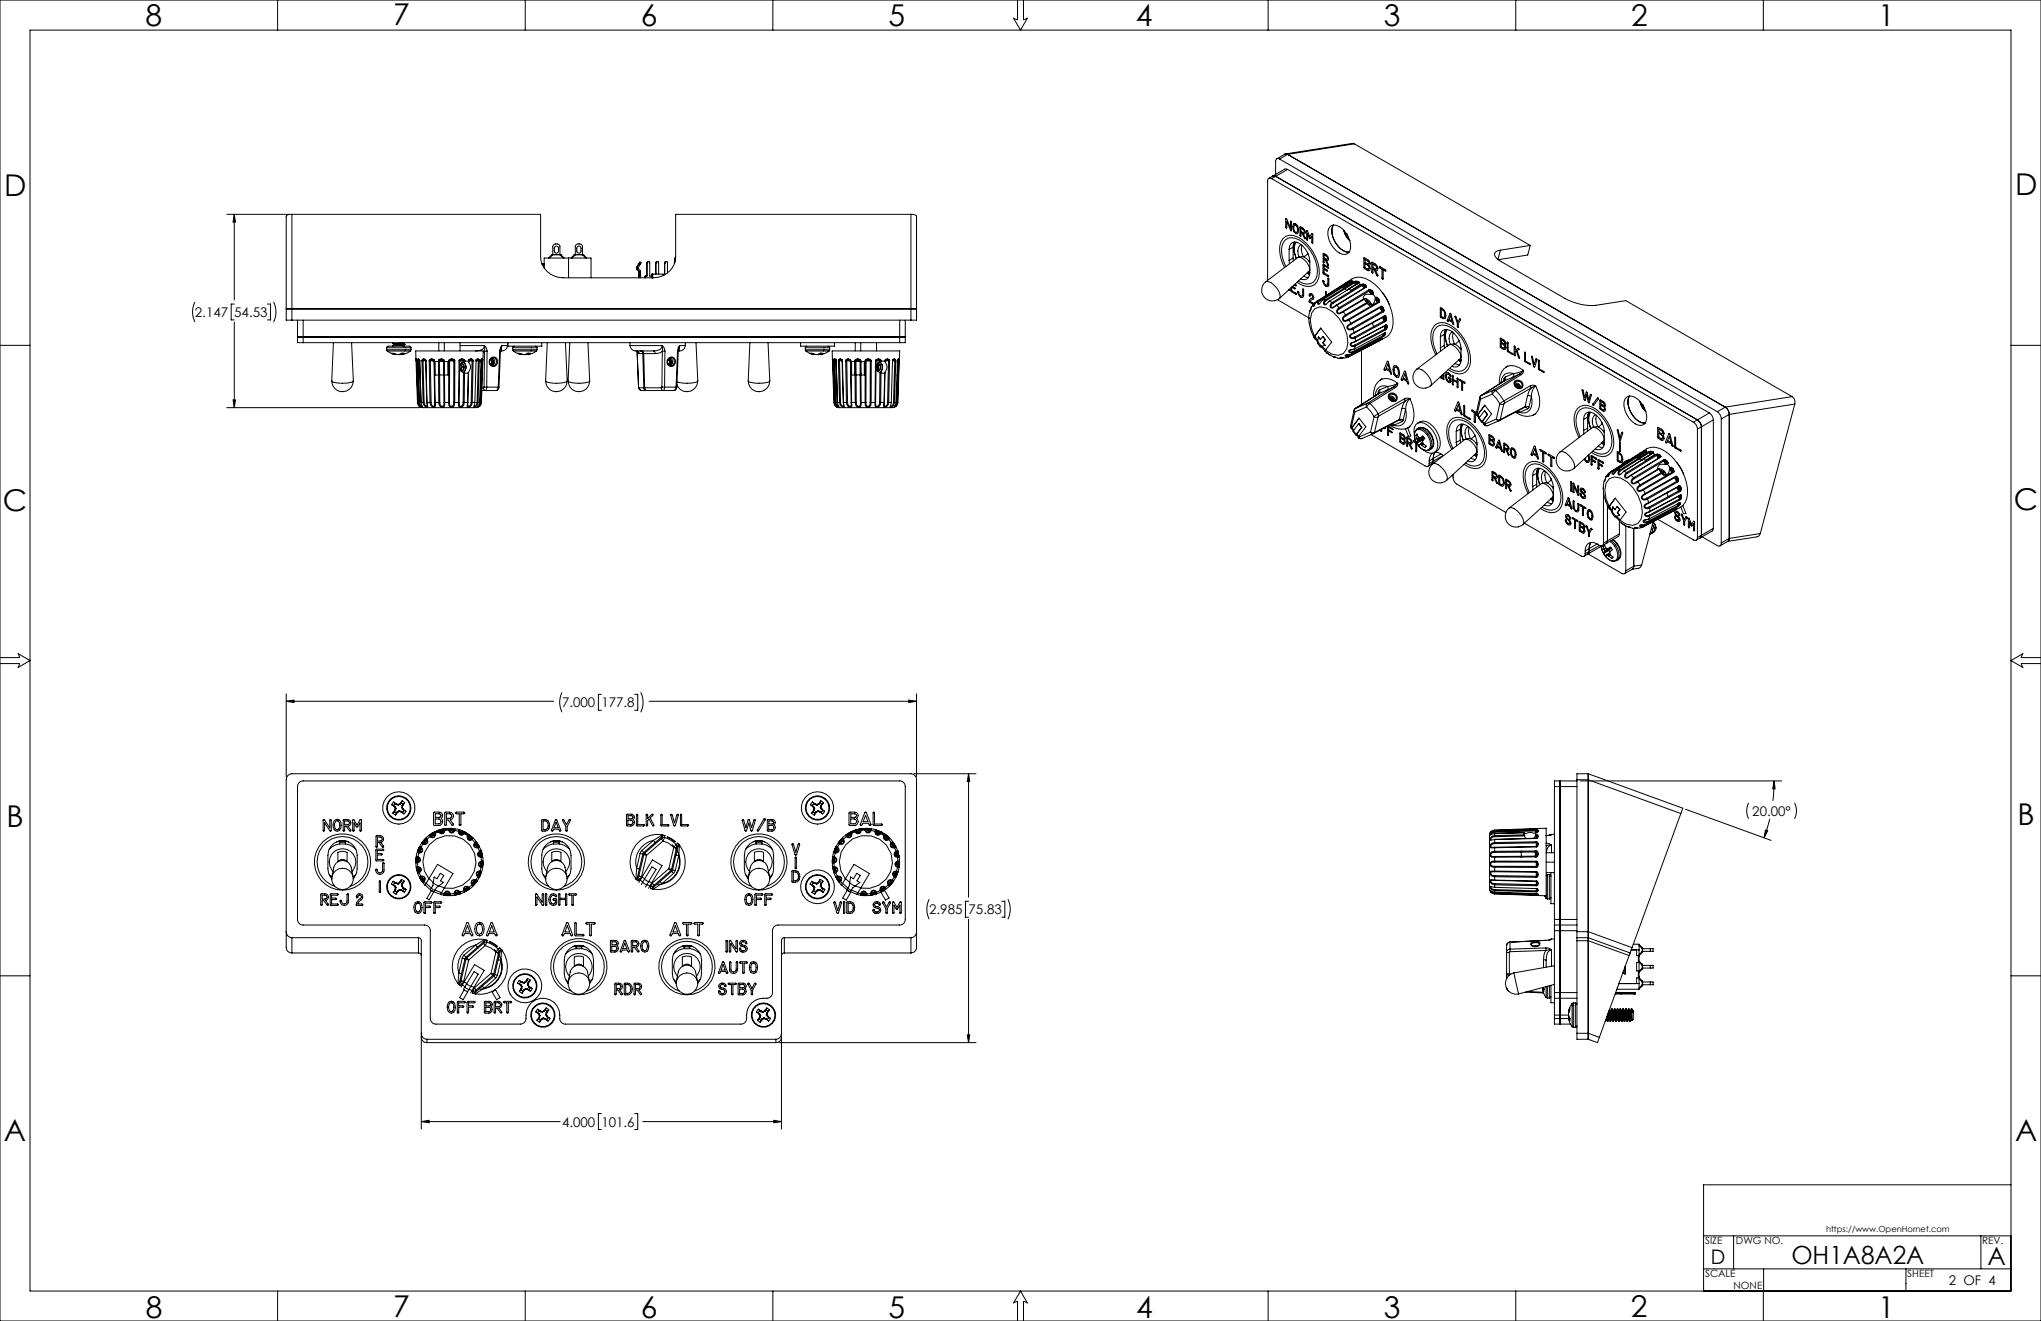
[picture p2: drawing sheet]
<svg xmlns="http://www.w3.org/2000/svg" width="864mm" height="559mm" viewBox="0 0 864 559" stroke-linecap="round" stroke-linejoin="round" font-family="sans-serif">
<defs><g id="words">
<g font-size="12.7">
<text x="61.6" y="10.9">8</text>
<text x="166.4" y="10.6">7</text>
<text x="271.1" y="10.9">6</text>
<text x="375.9" y="10.9">5</text>
<text x="480.7" y="10.9">4</text>
<text x="585.5" y="10.9">3</text>
<text x="690.2" y="11">2</text>
<text x="794.7" y="10.9">1</text>
<text x="1.8" y="83">D</text>
<text x="852.6" y="82.4">D</text>
<text x="852.2" y="215.7">C</text>
<text x="1.1" y="216.3">C</text>
<text x="2.7" y="349.7">B</text>
<text x="853.7" y="349.1">B</text>
<text x="1.6" y="482.7">A</text>
<text x="852.6" y="482.5">A</text>
<text x="61.7" y="557.6">8</text>
<text x="166.4" y="557.2">7</text>
<text x="271.2" y="557.6">6</text>
<text x="376" y="557.6">5</text>
<text x="480.7" y="557.6">4</text>
<text x="585.6" y="557.6">3</text>
<text x="690.1" y="557.2">2</text>
<text x="794.7" y="557.6">1</text>
</g>
<g font-size="10.6">
<text x="758" y="534.5">OH1A8A2A</text>
<text x="840.9" y="535.3">A</text>
</g>
<text font-size="8.5" x="723.9" y="534.7">D</text>
<g font-size="5.6">
<text x="82.5" y="134.1">2.147</text>
<text x="99.1" y="134.1">54.53</text>
<text x="237.8" y="299.2">7.000</text>
<text x="254.5" y="299.2">177.8</text>
<text x="741.4" y="345.1">20.00°</text>
<text x="393.2" y="386.7">2.985</text>
<text x="409.8" y="386.7">75.83</text>
<text x="237.8" y="476.6">4.000</text>
<text x="254.5" y="476.6">101.6</text>
<text x="824.6" y="543.6">2 OF 4</text>
</g>
<g font-size="4.2">
<text x="721.5" y="526.2">SIZE</text>
<text x="734.5" y="526.2">DWG NO.</text>
<text x="838.7" y="526.1">REV.</text>
<text x="721.5" y="540.3">SCALE</text>
<text x="733.5" y="545.3">NONE</text>
<text x="807" y="540.3">SHEET</text>
</g>
<text font-size="3.5" x="772.7" y="521.2">https://www.OpenHornet.com</text>
</g></defs>
<g fill="none" stroke="#000" stroke-width=".42">
<path d="M0 0h863.6v558.8h-863.6zM12.7 12.7h838.2v533.4h-838.2zM117.5 0v12.7M222.2 0v12.7M327 0v12.7M430.5 0v8.4l-1.7-.7 3 5 2.9-5-1.6 .7v-8.4M536.6 0v12.7M641.4 0v12.7M746.1 0v12.7M538.1 75.6a1.04 1.04 0 0 0-1.2-.1 1.04 1.04 0 0 0-.5 1.1v42M538.1 75.6l178.4 103M538.6 74.5l1.2 .1"/>
<path d="M538.6 74.5l-1.7 1M539.8 74.6l-1.7 1M539.8 74.6l178.4 103M541.4 67.3a1.03 1.03 0 0 0-1.2-.1 1.03 1.03 0 0 0-.4 1.2v5.4M541.4 67.3l185.3 106.9M543.6 65.2l1.2 .1M543.6 65.2l-3.3 2M544.8 71.7l-1.2-.2-5 3M544.8 71.7l-5 2.9M544.8 71.7l178.5 103M544.8 65.3l-3.4 2M544.8 65.3l185.2 106.9"/>
<path d="M573.1 60.9l-1-.2-28.2 4.4M573.1 60.9l-28.3 4.4M573.1 60.9l74.4 42.9M96 90.7h26.2M99.1 90.7l.5 3.2h-1zM99.1 90.7v36.2M123.5 90.7a2.31 2.31 0 0 0-2.4 .8v43.9h2.4M123.5 90.7h105.2v17.8a9.3 9.3 0 0 0 9.6 9h38.1a9.3 9.3 0 0 0 9.5-9v-17.8h99.5M123.5 90.7v44.7M385.4 90.7a2.29 2.29 0 0 1 2.4 .8v43.9h-2.4M385.4 90.7v44.7M544.1 92.4l1.9 4 .1-2.8 .4 .3-.2 3.8-1.8-4-.1 2.8-.3-.3z"/>
<path d="M547.4 94.6a2.59 2.59 0 0 1 1.4 4.3 2.8 2.8 0 0 1-1.4-4.3zM547.8 95.1a1.91 1.91 0 0 1 .9 3.2 1.97 1.97 0 0 1-.9-3.2zM548.2 95.2h.1M550.1 95.9a2.86 2.86 0 0 1 2.1 2.8l-.7 .3 .8 2-1.4-2.4-.4-.2-.1 1.5-.3-.1zM550.5 96.5l.8 .5a.88 .88 0 0 1 .3 1.5l-1.1-.6zM552.9 97.5l.3 .2 1 2.4 .9-1.3 .4 .3-.1 3.8-.3-.3v-2.7l-.9 1-.9-2.1v2.8l-.4-.3zM563 95.6a4.2 4.2 0 0 1 5 1.2 9.3 9.3 0 0 1 3.1 9.5 2.9 2.9 0 0 1-4.4 .7 9.7 9.7 0 0 1-4.4-10.4zM564.2 95.2a7.7 7.7 0 0 0 1.5 8.4 6.3 6.3 0 0 0 5.1 3.1 7.7 7.7 0 0 1-6.5-5.6 6.5 6.5 0 0 1-.1-5.9zM568.6 97.4l.9 2.4 1.6 2-.2-.2a7.7 7.7 0 0 1-2.3-4.1M569.5 99.5l.8 1.1 .2-.3M569.8 99.1h.1M569.8 99.1l-.3 .4"/>
<path d="M569.8 99v.1M570 99.2l-.5 .3M229.3 111.6h.9M229.4 111.7l.8-.1zM230.2 111.6h.1M230.2 111.8h-.8M230.3 112l-.7 .1M230.3 112.4h-.6M230.3 113.4v-4.3h19.8v8.4M233.4 107.8h.5M233.4 107.8l-1.3 1.3M233.9 107.6l-.5 .2"/>
<path d="M233.9 107.6v.2M233.9 107.8l-1.4 1.3M233.9 107.8h3.1M233.9 107.6h3.1M233.9 107.6v-3.2a1.49 1.49 0 0 1 2.3-1.1l.7 .9v3.4M234.8 104.4l.6-.3 .6 .3 .3 1.8a.9 .9 0 0 1-.9 .9 .9 .9 0 0 1-.9-.9zM237 107.8h.4M237 107.6l.4 .2M237 107.6v.2M237 107.8l1.3 1.3M237.4 107.8l1.3 1.3M240.6 109.1v8.4"/>
<path d="M243 107.8h.4M243 107.8l-1.4 1.3M243.4 107.6l-.4 .2M243.4 107.6v.2M243.4 107.8h3.1M243.4 107.6h3.1M243.4 107.8l-1.4 1.3M243.4 107.6v-3.2a1.49 1.49 0 0 1 2.3-1.1l.8 .9v3.4M244.3 104.4l.6-.3 .7 .3 .3 1.8a.9 .9 0 0 1-.9 .9 .9 .9 0 0 1-.9-.9zM246.5 107.8h.4M246.5 107.6l.4 .2M246.5 107.6v.2"/>
<path d="M246.5 107.8l1.3 1.3M246.9 107.8l1.3 1.3M269.4 113.1l.1 .6M269.4 113.1h.1M269.5 113.1v.6M269.5 113.7h.1M269.5 113.7l.9 1.2M270.4 116.2v.2zM270.4 116.1h.1M270.4 116.1h.6M270.4 114.9h.1M270.4 114.9v2.6"/>
<path d="M270.4 111.5l.5 .3M270.4 111.5l-.9 1.6M270.4 116.1v1.4M270.8 110.9l-.4 .6zM270.8 110.9l.5 .3-.4 .6M270.9 111.8l-1 1.6 1.1 1.3v2.8M273 116.8h.1M273 116.8v.7M273.7 111.2a.6 .6 0 0 1 .6-.6 .6 .6 0 0 1 .6 .6v5.6h.8v.7M273.7 111.2h.1M273.7 111.2v5.6h-.7M274.3 110.6h.1"/>
<path d="M274.3 110.6l-.6 .6M275.9 116h.1M275.9 116h4.7v.6M275.9 116v1.5M276.1 116v1.5M276.2 116v1.5M277.5 111.2a.6 .6 0 0 1 .6-.6 .6 .6 0 0 1 .6 .6v4.8M277.5 111.2h.1M277.5 111.2v4.8M278.1 110.6h.1M278.1 110.6l-.6 .6M281.2 111.2a.6 .6 0 0 1 .6-.6 .6 .6 0 0 1 .6 .6v4.3"/>
<path d="M281.2 111.2h.1M281.2 111.2v5M281.8 110.6h.1M281.8 110.6l-.6 .6M285.9 109.1h-.4v1.9l-.2 .2M535.5 119.3a4.5 4.5 0 0 0-.5 6.5 4.5 4.5 0 0 0 6.5 .2 7 7 0 0 0-5.7-6.9l-.3 .1 13.6-10.3a4.4 4.4 0 0 1 4.6 3.4l.4 1.1-.2 1.3-12.6 11.6M543.5 113.2a14.2 14.2 0 0 1-1.5-10.9 4.7 4.7 0 0 1 6.9-2.1 17.5 17.5 0 0 1 9.1 17.5 4.5 4.5 0 0 1-6.4 3.2l-2.8-1.5M544.1 112.7a12.1 12.1 0 0 1-1.1-10.1 4 4 0 0 1 5.1-1.8 15.7 15.7 0 0 1 9.1 15.8 4.5 4.5 0 0 1-7.4 2.6l-.4-.3M545.5 105.5a2.67 2.67 0 0 1 1.2-2.8 2.67 2.67 0 0 1 3.1 .3 9.7 9.7 0 0 1 4.4 7.6v4.6a2.61 2.61 0 0 1-1 2.7 2.61 2.61 0 0 1-2.9 .1M545.5 105.5v4.7M545.5 110.2l.1 1.4M547.2 104.7l1.3 4.7"/>
<path d="M547.2 104.5l-1.7 1M547.2 109.2l-1.7 1M547.2 109.2v1.1M547.2 104.5v4.7M547.2 103.5l.6 3.4M547.7 102.4l-.5 2.1M547.9 102.4l-.3 2.9M548.4 102.4a7.3 7.3 0 0 0 .1 7M549.5 108.8a3.8 3.8 0 0 1 4.7 2.3M550.6 103.5a3.7 3.7 0 0 0-.9 5.3M550.9 103.8a5.5 5.5 0 0 0 .6 4.8M551.6 116.8l2 .6"/>
<path d="M553.1 115.4l1 .9M553.2 106.8v.7M553.3 115.3l.8 .7M553.3 115.3l.9 .6M553.5 107.3l-1.8 1.4M554.2 115.4l-.7-.3 .7 .4M554.2 114.2l-.1 .2M554.2 110.2l-.3 .3M559.8 118.7l.4 .3a1.23 1.23 0 0 0 1.6 1.4l.1-2.8 .4 .3v2.7a.76 .76 0 0 1-1.3 .5l-1-1.1zM559.9 111.8l2.2 1.3-.1 .4-1.8-1.1v1.1l1.5 1-.3 .2-1.2-.8v1.6l1.7 1 .3 .5-2.4-1.4zM559.9 107.2v-.1a2.93 2.93 0 0 1 2.2 2.9l-.8 .2 .8 2.1-1.4-2.4-.4-.3-.1 1.6h-.2zM560.3 107.8l.8 .4a.78 .78 0 0 1 .6 .7 .78 .78 0 0 1-.5 .8l-.9-.6z"/>
<path d="M569.3 119.7h.2a7.8 7.8 0 0 1 10.3-.8 22.1 22.1 0 0 1 9.7 17.9 6.7 6.7 0 0 1-3.2 5.9l-15.8 8.3M569.3 119.7l-12.1 7.7M569.5 119.6l-.2 .1M570.3 119.3h.2M570.3 119.3l-12.2 7.7M570.5 119.3l.2 .2-12.2 7.7M570.9 119l-.6 .3M570.9 119l.1 .3M571 119.3h-.5M571.4 119v.4M571.4 119l-.4 .3M571.5 119l.1 .3"/>
<path d="M571.5 119l.4 .1M571.6 118.8h.1M571.6 118.8l-.7 .2M571.6 118.8l-.2 .2M571.7 118.8h.4M571.7 118.8l-.2 .2M571.9 119.1h-.2M571.9 119.1l-12.2 7.7M572.1 118.8l-.3 .3M572.1 118.8l-.2 .3M572.6 119.5l-3.2 2M572.9 119.3l-1-.1-4 2.5 1 .1"/>
<path d="M572.9 119.3l-.3 .2M572.9 119.3l.3 .3M573.1 119.2l.2 .1M573.1 119.2l-.2 .1M573.2 119.6l.6 .7M573.2 119.6l-4 2.5M573.3 119.3l.1 .2M573.3 119.3h.5M573.4 119.5l.2 .2M573.4 119.5l-.2 .1M573.6 119.7l.4 .4 .2-.2M573.7 119h.7"/>
<path d="M573.7 119l-.6 .2M573.7 119l.1 .3M573.8 119.3l.4 .3M573.8 119.3l.4 .6M573.8 119.3l-.2 .4M574.2 119.6l.1 .1M574.3 119.7l-.1 .2M574.3 119.5l-.1 .1M574.3 119.5l.1 .1M574.3 119.2v.3M574.3 119.2l-.5 .1M574.3 119.9l-4 2.5"/>
<path d="M574.4 119.6l-.1 .1M574.4 119.3l.4 .3M574.4 119.3v.3M574.4 119l.2 .1M574.4 119l-.1 .2M574.6 119.1l.4 .2M574.6 119.1l-.2 .2M574.6 119.8l-.1 .1M574.8 119.6v.1M574.9 119.7l-.6 .3M574.9 119.6v.1M575 119.3l-.1 .4"/>
<path d="M575 119.3l-.2 .3M577.1 109h.3a3 3 0 0 1 2.4 2.6l-.4 .7a1.72 1.72 0 0 1 .1 2.1h-.8l-1.6-1zM577.6 111.5l.9 .6a.94 .94 0 0 1 .8 .8 .94 .94 0 0 1-.6 .9l-1.1-.6zM577.6 109.7l1.2 .8a.67 .67 0 0 1 .5 .6 .67 .67 0 0 1-.4 .6l-1.3-.7zM580.4 111a2.88 2.88 0 0 1 2.5 3.1l-.2 .3h-.7l1 2.1-.1 .3-1.5-2.7-.5-.3-.1 1.8-.4-.3zM580.9 111.7l.9 .5a.95 .95 0 0 1 .7 .7 .95 .95 0 0 1-.3 .9l-1.3-.6zM583.6 112.8l2.8 1.6-.2 .3-.9-.5-.2 3.9-.3-.4v-3.8l-1-.6zM634.9 105.8a2.26 2.26 0 0 0-2.5 1.9 5 5 0 0 0 2.8 3l27 15.6a23.2 23.2 0 0 0 13.1 2.9l12.6-2 70.4 40.6M634.9 105.8l-1.1 3.9M647.5 103.8l-12.6 2M647.5 103.8l-1.1 4.1-12.4 2M82.5 127.7a9.3 9.3 0 0 0 0 8.5"/>
<path d="M99.1 128.6h-1.3v6.7h1.3M99.1 136.2v36.2M113.2 128.6h1.3v6.7h-1.3M115.7 127.7a9.3 9.3 0 0 1 0 8.5M121.1 130.7h2.4zM123.5 135.4h261.9M123.5 130.7h261.9M125.9 135.4v9.6h2.4M128.3 135.4v9.6M380.7 135.4v9.6M383 135.4v9.6h-2.3M385.4 130.7h2.4z"/>
<path d="M540.5 126.8l13.3 7.8M545.5 122.4v.4l-.2-.1M546.9 121.1l1.2 1-1.5-.6v1.5l1.8 1 .1 .5-2.2-1.2-.1-1.5M547.9 120.2l.6 .8-.9-.5M549.1 123.3l.5 .3a1.18 1.18 0 0 0 .3 1.2 1.18 1.18 0 0 0 1.2 .2l.2-2.8 .3 .3v2.7a.76 .76 0 0 1-1.2 .5l-1-1.1zM553.8 134.6a18.4 18.4 0 0 0 2.6 8.9M554 134.5l-.2 .1M554.2 131.4l-.4 3.2M554.4 125.1l-.2 .2-.2-.2a.68 .68 0 0 1 .2-.8 .68 .68 0 0 1 .8-.1 1.33 1.33 0 0 1 1 1.1 1.33 1.33 0 0 1-.7 1.3l-.9 .9 1.5 .9M554.4 125v.1M554.4 125l.1-.3a.77 .77 0 0 1 .8 .4 .77 .77 0 0 1-.2 1 1.4 1.4 0 0 0-1.1 1.6l1.6 1M555 129.6l-.7 2.1-.1-.4 .6-.6"/>
<path d="M555 129.6l-.3 .6M555.8 128.6l-.8 1.1M556.1 128.3l.3 .1-.6 .7 .2 .2M556.2 128.3l.6-.4-.7 .4M557.2 127.5l-.7 .9M557.2 127.4l-1.2 2.1-.4 .1-.1-.6 .6-.7M558.1 127l-.9 .4M558.1 127l.4 .2M558.5 127.2l-.7 .8 .3 .4M558.9 138.9l-2.5 3.3M559.7 126.8l-1.7 2-.5-.7 .6-1.1M559.7 126.8l1.1 .1"/>
<path d="M559.7 126.8l-.2 .3M560.8 126.9l-.5 .5a.91 .91 0 0 0 0 1.5 .91 .91 0 0 0 1.4-.7l.8-.8M560.8 126.9l.3 .3M561.1 127.2l-.7 1 .1 .4h.5M561.2 124.9v-1.4l-.4-.2v1.8M562.5 127.4l1.2 .6M562.5 127.4l-.2 .2M563.7 128a1.21 1.21 0 0 0-.9 1.2 1.21 1.21 0 0 0 .9 1.2l1.8-1.2M563.7 128l.3 .3M564 128.3l-.8 .9a.62 .62 0 0 0 .2 .8 .62 .62 0 0 0 .9-.1l1-.7M565.3 129.2h.2M565.5 129.2l1.2 .9"/>
<path d="M566.7 130.1a1.31 1.31 0 0 0-1.2 1.4 1.31 1.31 0 0 0 1.2 1.3l1.7-.9M566.7 130.1l.2 .5M566.9 130.6l-.8 .7a.71 .71 0 0 0 0 .9 .71 .71 0 0 0 .9 .2l1-.6M568 131.8l.4 .1M568.4 131.9l1 1.3M568.9 121.8l-8.1 5.1M568.9 121.8l.3 .3M569.2 122.1l.5 .7h.6M569.2 122.1l-8.1 5.1M569.4 133.2a1.51 1.51 0 0 0-1.3 1.1 1.51 1.51 0 0 0 .6 1.6h.7l1.4-.5M569.4 133.2l.1 .4M569.4 121.5l-.5 .3"/>
<path d="M569.5 133.6l-.9 .7a.77 .77 0 0 0-.1 1 .77 .77 0 0 0 .9 .3l1-.5M570.4 135.1l.4 .3M570.7 122.3l-8.2 5.1M570.8 135.4l.7 1.4M571.1 122l-.7 .5M571.1 122h.1M571.2 122l-.5 .3M571.5 136.8l-.6 .4a1.25 1.25 0 0 0-.9 1.7 1.25 1.25 0 0 0 1.9 .6l.6-.3M571.5 136.8v.4M571.5 137.2l-.9 .6a.75 .75 0 0 0-.3 .9 .75 .75 0 0 0 .8 .5l1.1-.4M572.2 138.8l.3 .4M572.5 139.2l.5 1.5"/>
<path d="M574.3 120.1l.4-.3 1 .5-4 2.5-1-.5M574.3 120.1l-3.1 1.9M574.3 120l-3.2 2M574.3 120v.1M576.2 120.3l.1 .2M576.2 120.3l-12.5 7.7M576.3 120.5l.1 .2M576.3 120.5l.5 .1M576.4 120.7l.2 .2M576.4 120.7l-12.4 7.6M576.6 120.9l.3 .6M576.8 120.2l.8 .3"/>
<path d="M576.8 120.2l-.6 .1M576.8 120.6l.6 .1M576.8 120.2v.4M576.8 120.6l.4 .3M576.8 120.6l-.2 .3M576.8 120.6l.3 .7M576.9 121.5l.3 .2 .2-.2M577.1 126.4l.2 .1M577.1 121.3l-.2 .2M577.1 126.4l-9.1 5.4M577.2 120.9l.1 .2M577.3 121.1l-.2 .2"/>
<path d="M577.3 121.1l.1 .1M577.2 120.9h.1M577.3 120.9l.1 .1M577.3 126.5l1.1 1.4M577.3 126.5l-8.9 5.4M577.4 120.7l-.1 .2M577.4 121.2v.3M577.4 121l.1 .1M577.5 120.8l.4 .4M577.5 121.1l.4 .1M577.5 121.1l-.1 .1M577.5 120.8l-.1 .2"/>
<path d="M577.6 127l.8 .2M577.6 120.5l.1 .1M577.6 120.5l-.2 .2M577.6 126.3l1.1 .4a3.1 3.1 0 0 1 1.5 2.2M577.6 126.3h-.7M577.7 120.6l.5 .5M577.7 121.5v.1M577.7 120.6l-.2 .2M577.7 121.5l-12.4 7.7M577.7 126.3h-.1M577.8 121.5h.2M577.8 121.5h-.1"/>
<path d="M577.9 121.2l-.1 .3M577.9 121.2l-.5 .3M577.9 121.2l-.2 .3M578 121.5l-12.5 7.7M578.2 121.1l-.2 .4M578.2 121.1l-.3 .1M578.4 127.9l.2 .4M578.4 127.9l-9 5.3M578.4 127.2l1.1 1.3M578.4 127.2h-.6M578.4 127.2l-.3 .4M578.6 128.3l-9.1 5.3"/>
<path d="M579.3 122.6l.1 .2M579.3 122.6l-12.6 7.5M579.4 122.8l.1 .2M579.4 122.8l.5 .1M579.5 123v.2M579.5 123l-12.6 7.6M579.5 128.5v.5M579.5 128.5l-.2 .5M579.5 128.5l-.3 .4M579.5 123.2l.3 .6M579.8 123.8l.3 .3M579.9 122.9l.5 .3"/>
<path d="M579.9 122.9l.3 .5M579.9 122.9l-.4 .3M579.9 122.9l.1 .7M579.9 122.6l.7 .4M579.9 122.6h-.6M579.9 122.6v.3M580 123.6l-.2 .2M580.2 123.4h.1M580.2 123.5l-.2 .1M580.2 123.5l.2 .2M580.2 123.4v.1M580.2 123.9h.6"/>
<path d="M580.2 123.9l-.1 .2M580.2 123.4l.2 .1M580.4 124.4l-.4 .1a2.16 2.16 0 0 0-3.2 1.8l.3 .1M580.4 124.4l.4 .1M580.4 123.7l-.2 .2M580.4 123.7h.1M580.4 123.5v.2M580.4 123.7l.4 .2M580.4 123.2l-.2 .2M580.5 123.3l.3 .6M580.5 123.3l-.1 .2M580.6 123l.1 .2"/>
<path d="M580.6 123l-.2 .2M580.6 124.2l-.2 .2M580.7 124.2h.1M580.7 123.2l.5 .7M580.7 123.2l-.2 .1M580.8 124.2h-.2M580.8 124.2l.2 .2M580.8 124.5l1.1 1.4M580.8 123.9l-.3 .3-.4-.1M580.8 123.9v.3M580.9 136.6v.8l.5 .7M581 124.4l-.2 .1"/>
<path d="M581.2 123.9l-.2 .5M581.2 136.2l-.1 .3-8.2 4.5M581.2 123.9h-.4M581.4 138.1l.2 .4M581.4 138.1l-8.2 4.5M581.6 138.5l-8.2 4.5M581.9 126.4a2.19 2.19 0 0 1-.8 2.1 2.19 2.19 0 0 1-2.3 .2l-.2-.4M581.9 125.9v.5M582.1 125.8h.6M582.1 125.8l.1 .2M582.1 125.8l-.2 .1M582.2 126.2v.2"/>
<path d="M582.2 126v.2M582.2 126l.4 .2M582.2 126.2l-.3 .2M582.2 126.4l.1 .6M582.3 127l.2 .4M582.5 127.4l.5 .2M582.5 126.8l-.2 .2M582.6 126.2l-.4 .2M582.6 126.2l.5 .4M582.6 126.2l-.1 .6M582.6 126.2l.2 .5M582.7 125.8l.6 .6"/>
<path d="M582.7 125.8l-.1 .4M582.8 127.2l.6 .2M582.8 127.2l-.3 .2M582.8 126.8h-.3M582.8 126.8h.1M582.8 126.8l.1 .2M582.8 126.7h.1M582.9 126.7l.1 .2M582.9 127l-.1 .2M583 126.9v.1M583 127l.4 .4M583 127h.1"/>
<path d="M583 127.6l.1 .1M583.1 126.6l-.2 .1M583.1 127.7l.2 .1M583.1 127.7l-12.7 7.4M583.2 126.8l.2 .6M583.2 126.8l-.2 .1M583.3 126.4l.1 .2M583.3 127.8l.2 .2M583.3 126.4l-.2 .2M583.4 127.4l-.1 .4M583.4 127.4h.3M583.4 127.4l-.4 .2"/>
<path d="M583.4 126.6l.3 .8M583.4 126.6l-.2 .2M583.5 128l-12.7 7.4M583.7 127.4l-.2 .6M584.2 130.6l.2 .4M584.3 130.1l-.1 .5M584.3 129.6h.6M584.3 130v.1M584.3 129.6l.1 .2M584.3 129.6l-12.8 7.2M584.3 130l-12.8 7.2M584.4 129.8l-.1 .2"/>
<path d="M584.4 129.8l.3 .1M584.4 131l.5 .4M584.5 130.5l-.3 .1M584.7 130.9l-.3 .1M584.7 130.9l.6 .4M584.7 129.9l-.4 .2M584.7 129.9l.5 .6M584.7 129.9l-.2 .6M584.7 129.9l.1 .6M584.8 130.5h-.3M584.8 130.5l.1 .3M584.8 130.5h.1"/>
<path d="M584.9 131.4l.1 .2M584.9 130.8l-.2 .1M584.9 130.8h.1M584.9 123.6l1.4 2 1.5 3.2M584.9 129.6l.5 .8M584.9 129.6l-.2 .3M584.9 130.5l.1 .2M585 130.8l.3 .5M585 130.7v.1M585 131.6l.2 .1M585 131.6l-12.8 7.2M585.2 130.5h-.3"/>
<path d="M585.2 131.7l.1 .2M585.2 130.6l.1 .7M585.2 130.6l-.2 .1M585.3 131.3l.3 .1M585.3 131.3l-.1 .4M585.3 131.3l-.4 .1M585.3 131.9l-12.8 7.3M585.4 130.4l.1 .1M585.4 134.1a1.03 1.03 0 0 0 .3 1.6M585.4 130.4l-.2 .1M585.4 134.1l-4.3 2.3M585.4 134.4l.1 .4"/>
<path d="M585.5 130.5l.1 .9M585.5 130.5l-.3 .1M585.5 133.8l-.1 .3M585.5 134.8l.4 .5M585.5 133.8l-12.5 6.9M585.6 131.4l-.3 .5M585.7 138.3l.3 .5M585.7 135.7l.3 .4M585.7 133.9l-.3 .5M585.7 134.3l-.3 .1M585.7 134.3l.3 .1M585.7 135.7l-4.3 2.4"/>
<path d="M585.8 134.7l-.3 .1M585.8 134.7l.5 .5M585.8 133.6l.6 .1M585.8 133.6v.2M585.8 133.8l-.1 .1M585.8 133.8l.3 .1M585.8 133.6l-.3 .2M585.9 135.3l.1 .2M586 134.4v.3M586 136.1l-4.4 2.4M586 138.8l.1 .3M586 138.2l-.3 .1"/>
<path d="M586 138.2h.2M586 138.2l.4 .6M586 138.8h.4M586 134.3l.1 .2M586 134.3v.1M586 135.5l.2 .2M586 134.7h-.2M586 134.7h.1M586 135.5l-.3 .2M586.1 137.7h.1M586.1 133.9l.3 .6M586.1 133.9l-.4 .4"/>
<path d="M586.1 133.9l-.1 .4M586.1 133.9l-.6 .2 .2-.2M586.1 139.1l.1 .2M586.1 134.5h.3M586.1 134.7l.2 .5M586.1 139.1l-12.9 6.9M586.1 134.5v.1M586.1 134.6l.3 .1M586.1 134.6v.1M586.2 135.7v.2M586.2 137.7l-12.9 6.9M586.2 139.3v.2"/>
<path d="M586.2 138l-.4-.1-.1 .4M586.2 138h.2M586.2 138v.2M586.2 138.2l.1 .1M586.2 137.6h.1M586.2 139.5l-12.8 6.9M586.2 135.9l-.2 .2M586.3 137.7h-.1M586.3 135.2l.4 .2M586.3 135.2l-.1 .5M586.3 135.2l-.4 .1M586.3 137.7h.2"/>
<path d="M586.3 138.3l.1 .5M586.4 133.7l.2 .7M586.4 133.7l-.3 .2M586.4 138v.1M586.4 137.5h.4M586.4 137.5l-.1 .2M586.4 134.7l-.1 .5M586.4 138.1l.3 .1M586.4 138.3l.3 .1M586.4 138.3h-.1M586.4 137.5l-12.9 6.9M586.4 138.1v.2"/>
<path d="M586.4 138.8l.3 .2M586.4 138.8l-.2 .5M586.4 137.6l.1 .1M586.5 137.7l.2 .5M586.5 137.7l-.1 .3M586.5 137.7h-.2M586.6 134.4l.1 .1M586.6 134.4l-.2 .1M586.7 135.4l-.5 .5M586.7 134.5v.9M586.7 134.5l-.3 .2M586.7 138.4l-.3 .4"/>
<path d="M586.7 139l-.5 .5M586.8 137.5l.1 .7M586.8 137.5l-.3 .2M586.9 138.3l-.2 .7M586.9 138.2v.1M586.9 138.2h-.2M586.9 138.3l-.2 .1M609.5 130.1a3.2 3.2 0 0 1 1.8 4.7l-.9-.1-1-.7zM609.8 130.8a2.41 2.41 0 0 1 1.3 3.4l-1.3-.4zM611.7 139.3l-.6 2.2M611.9 139.3l-.3 2.9M612.4 139.4a6.9 6.9 0 0 0 .1 6.9"/>
<path d="M613.6 132.5l.4 .4 1.1 4.4-.6-.9-1.5-.9-.3 .5-.3-.4zM613.7 133.5l.7 2.3-1.3-.7zM615.7 133.7l1.1 2.5 .8-1.3 .4 .4a2.99 2.99 0 0 0-1 3l-.4-.2v-1.4zM618 135.4h.1M0 146.1h12.7M125.9 142.6h257.1M128.3 145h252.4M141.1 145l-.7 16.1M148.8 145l.7 16.1M163.6 148l.3 .5M163.6 147.1l.5-.7h9.3l.5 .7M163.6 148h10.3"/>
<path d="M163.6 147.1h10.3M163.6 147.1v.9M163.9 148.5l3.2 1.5M163.9 148.5h9.7M166.1 145.2l.8 .4M166.2 145h.1M166.2 145.1v.1M166.8 149.9l-1.2-.5 3.5 .5M166.8 149.9h.1M166.8 149.6v.3M166.9 149.9l.4 .1M166.9 145.7l-.8 .7"/>
<path d="M166.9 145.6v.1M167.3 150h.1M167.3 149.8v.2M168.7 150h.3M169 150h.1M169 149.9v.1M169.1 149.9h.1M169.1 149.9v.1M169.8 149.9l-.7 .1M169.8 149.9h.1M169.8 149.5v.4M169.9 149.4h1.2l-.8 .5"/>
<path d="M169.9 149.4l-.8 .5M169.9 149.4v.5M170.1 145.9l-3.9 .5M170.1 145.8l-3.9 .4M170.1 149.4l.1 .6M170.1 145.8v.1M170.2 149.8l-.3 .1M170.2 150h.1M170.3 149.4v.5M170.3 149.9l-.1 .1M170.3 149.9h.1M170.6 146.3l.2 .1"/>
<path d="M170.6 145v.1M170.6 146.2v.2M170.7 145l-3.8 .6M171.3 145.6l-.7-.5-3.7 .6M171.3 145.7l-1.2 .2M171.3 145.6l-1.2 .2M171.3 145.7l-.7 .5M173.6 148.5l-1.1 .7-2.3 .8M173.9 148l-.3 .5M173.9 147.1v.9M176 152.1l-.1-3.7h28.6l-.2 3.7M176 151.9l.2 .7"/>
<path d="M176 151.9h.1M176 151.9v.7M176 152.6l.6 17.7 .8 1.6M176 151.9l.2 .3zM176 152.6h.3M176.2 152.6h.1M176.2 152.6l.6 17.7M176.6 152.6h.2M176.6 152.6l.6 17.7M176.7 152l-.1 .6M176.7 152l.4 .2M176.8 152.6h.2"/>
<path d="M177 151.9h.1M177 151.9l-.3 .1M177 151.9l.1 .3M177 152.6l.6 17.6M177.1 151.9l.3 .1M177.1 151.9l.1 .3M177.1 152.2l.2 .3M177.1 152.2l-.3 .4M177.1 152.2l.3 .1M177.1 152.2h.1M177.1 152.2l.2 .1M177.2 152.2h.3"/>
<path d="M177.3 152.5l-.3 .1M177.3 152.5l.3 .1M177.4 152l.2 .6M177.4 152l.1 .2M177.6 152.6l.5 17.7M177.6 152.6h.1M177.6 152.4v.2M177.6 152.6l.6 17.7M178.5 152.6h.3M178.5 152.6l.5 17.7M178.8 152l-.3 .6M178.8 152l.3 .2"/>
<path d="M178.8 152.6h.2M179 152.6l.5 17.6M179.1 152.2l.4 .1M179.1 152.2l.7 .2M179.1 152.2l.2 .3M179.1 152.2l-.3 .4M179.2 151.9h.2M179.2 151.9l-.4 .1M179.2 151.9l.2 .3M179.3 152.5l-.3 .1M179.4 152.2l.2 .1M179.4 152.2h-.3"/>
<path d="M179.4 151.9l.6 .1M179.4 151.9l.1 .3M179.5 152.2h.6M179.5 152.2l.2 .1M179.5 152.3h.1M179.6 152.3h.1M179.7 152.3h.1M179.7 152.3l.1 .1M179.8 152.4l.1 .2-.6-.1M179.8 152.3h.1M179.8 152.3l.3 .1M180 152l.2 .6"/>
<path d="M180 152l.1 .2M180.1 152.2v.4M180.1 152.2l-.3 .1M180.1 152.6l.5 17.7M180.1 152.6h.1M180.2 152.6l.5 17.7M181.6 152.6h.3M181.6 152.6l.3 17.7M181.9 152.6h.2M181.9 152l-.3 .6M181.9 152l.3 .2M182.1 152.6l.3 17.6"/>
<path d="M182.2 152.2l.5 .1M182.2 152.2l.7 .2M182.2 152.2l-.3 .4M182.2 152.2l.2 .3M182.4 152.5l-.3 .1M182.4 152.5l.6 .1M182.6 151.9h.1M182.6 151.9l-.7 .1M182.6 151.9l.1 .3M182.7 152.2h-.5M182.7 152.2l.1 .1M182.7 151.9l.8 .1"/>
<path d="M182.7 151.9l.1 .3M182.7 152.3h.1M182.8 152.3h.2M182.8 152.2h.7M182.8 152.2l.2 .1M182.8 152.3l.1 .1M182.9 152.4l.1 .2M183 152.6h.4M183 152.3h.1M183.1 152.3l.2 .1M183.1 152.3h.1M183.3 152.4l.1 .2"/>
<path d="M183.5 152l.3 .6M183.5 152.2l.1 .4M183.5 152v.2M183.5 152.2l.1 .3M183.5 152.2l-.4 .1M183.5 152.2l-.2 .2M183.6 152.6h.2M183.6 152.6h.1M183.6 152.5l-.2 .1M183.6 152.5v.1M183.6 152.6l.3 17.6M183.8 152.6l.4 17.7"/>
<path d="M185.5 152.9h-1.4l.1 5.7h1.4M185.5 152.6h.3M185.5 152.6v.9M185.5 153.5l.1 4.4M185.6 152.9h.3M185.6 157.9v.7M185.6 158.6l.1 11.7M185.6 152.9v.5M185.6 157.9h.1M185.6 153.4v4.5M185.6 153.4l-.1 .1M185.6 157.9v.7h.4"/>
<path d="M185.7 145v3.4M185.8 152.6h.1M185.8 152l-.3 .6M185.8 152l.3 .2M185.9 152.9h1.8M185.9 152.6v.3M185.9 152.9l.1 5.7M186 158.6h1.7M186 158.6l.1 11.6M186.1 152.2l.7 .1M186.1 152.2l-.3 .4M186.1 152.2l.7 .2"/>
<path d="M186.1 152.2l.1 .3M186.2 152.5l-.3 .1M186.2 152.5l.5 .1M186.7 151.9h.1M186.7 151.9l-.9 .1M186.7 151.9v.3M186.7 152.2h-.6M186.7 152.2l.1 .1M186.7 152.6h.5M186.8 152.3h.1M186.8 152.3v.1M186.8 152.4l-.1 .2"/>
<path d="M186.8 151.9l.9 .1M186.8 151.9l.1 .3M186.9 152.2h.6M186.9 152.2v.1M186.9 152.3h.1M187 152.3l.1 .1M187.1 152.4l.1 .2M187.5 152.2l.3 .4M187.5 152.2l-.5 .1M187.5 152.2l.1 .3M187.5 152.2l-.4 .2M187.6 152.5l-.4 .1"/>
<path d="M187.6 152.5l.1 .1M187.7 152l.3 .6M187.7 152l-.2 .2M187.7 152.9h.3v.5M187.7 152.6h.1M187.7 152.6v.3M187.7 152.9v5.7M187.7 158.6l.2 11.6M187.8 152.6h.2M188 153.4v4.5M188 153.4v.1M188 157.9v.7h-.3"/>
<path d="M188 145v3.4M188 152.9h1.5v5.7h-1.4M188 152.6v.9M188 153.5l.1 4.4M188.1 157.9v.7M188.1 158.6l.1 11.7M188.1 157.9h-.1M189.9 152.6h.2M189.9 152.6l-.1 17.7M190.1 152.6h.2M190.2 152l-.3 .6M190.2 152l.2 .2"/>
<path d="M190.3 152.6l-.1 17.6M190.4 152.5l-.1 .1M190.4 152.5l.5 .1M190.4 152.2l-.3 .4M190.4 152.2l.7 .1M190.4 152.2v.3M190.4 152.2l.5 .2M190.9 152.6h.4M190.9 152.4v.2M191 152.3l-.1 .1M191.1 152.3h.1M191.1 151.9h.1"/>
<path d="M191.1 151.9l-.9 .1M191.1 152.2h-.7M191.1 151.9v.3M191.1 152.2v.1M191.2 152.3h.1M191.2 151.9l.9 .1M191.2 152.2h.7M191.2 151.9v.3M191.2 152.2v.1M191.3 152.3v.1M191.3 152.4v.2M191.9 152.5l-.6 .1"/>
<path d="M191.9 152.5l.1 .1M191.9 152.2l.3 .4M191.9 152.2l-.7 .1M191.9 152.2v.3M191.9 152.2l-.6 .2M192 152.6h.2M192 152.6v17.6M192.1 152l.3 .6M192.1 152l-.2 .2M192.2 152.6h.2M192.4 152.6v17.7M194.2 152.6h.3"/>
<path d="M194.2 152.6l-.2 17.7M194.5 152.6h.1M194.5 152.5v.1M194.5 152.6l-.2 17.6M194.6 152.5l-.1 .1M194.6 152.5l.3 .1M194.6 152l-.4 .6M194.6 152l.1 .2M194.7 152.2l-.2 .4M194.7 152.2l-.1 .3M194.7 152.2l.4 .1M194.7 152.2l.3 .2"/>
<path d="M194.7 146.2h10.3M194.7 145v3.4M194.9 154.2l.4 1.1-.1 .7M194.9 152.6h.4M194.9 154.1l.6 1.2M195 156.8h.8zM195 152.4l-.1 .2M195.1 153.8h.6M195.1 152.3h.2M195.1 152.3l-.1 .1M195.1 152.3h.1M195.2 156l-.4 .5"/>
<path d="M195.2 156l-.3 .6M195.2 153.6l.5 .2M195.3 152.3h.1M195.4 152.2h-.7M195.4 152.2l-.1 .1M195.4 152.4l-.1 .2M195.4 151.9h.1M195.4 151.9l-.8 .1M195.4 151.9v.3M195.4 152.3v.1M195.5 152.2l-.1 .1M195.5 152.2h.5"/>
<path d="M195.5 155.3l-.3 .7M195.5 155.3h1M195.5 151.9l.9 .1M195.5 151.9v.3M195.7 153.8l.6 .6 .2 .9M195.7 153.8l.8 1.5M195.8 156.8l-.7 .2M195.8 153.1l.6 .3M195.9 152.5l-.6 .1M195.9 152.5l.3 .1M196 152.2l-.6 .1M196 152.2l-.6 .2"/>
<path d="M196 152.2l.4 .4M196 152.2l-.1 .3M196.1 157.6l.5 .1M196.1 157.6l-.1 12.6M196.2 153a2.49 2.49 0 0 0-1.5 2.3 2.49 2.49 0 0 0 1.4 2.3M196.2 152.6h.2M196.2 152.6v.4M196.4 152l.2 .6M196.4 152l-.4 .2M196.4 153.4a2.7 2.7 0 0 1-.5 4.2M196.4 153.4a2.9 2.9 0 0 1-.2 4.2M196.4 152.6h.2"/>
<path d="M196.5 155.3l-.7 1.5M196.5 152.6h.2M196.6 157.7h1.5M196.6 157.7l-.2 12.6M196.6 152.9h1.6M196.6 152.9l-.4 .1M196.6 152.6v.3M198.1 157.7l-.3 12.6M198.2 152.9l.2 .1M198.2 152.6h.2M198.2 152.6v.3M198.3 157.6l-.2 .1"/>
<path d="M198.3 157.6l-.3 12.6M198.3 152.5l.1 .1M198.4 153l-.1 .2a3.4 3.4 0 0 1 0 4.4M198.4 152.6h.1M198.4 152.6v.4M198.5 152.6h.4M198.5 152l-.3 .6M198.5 152v.2M198.5 152.2l-.1 .4M198.5 152.2l.3 .1M198.5 152.2l.1 .2M198.6 152.4l-.1 .2"/>
<path d="M198.8 152.3h.2M198.8 152.3l-.2 .1M198.9 152.4v.2M199 152.3l-.1 .1M199.1 152.2h-.6M199.1 152.2l-.1 .1M199.2 151.9h.2M199.2 151.9l-.7 .1M199.2 151.9l-.1 .3M199.3 152.2l-.2 .1M199.3 152.2h.3M199.4 151.9l.6 .1"/>
<path d="M199.4 151.9l-.1 .3M199.5 152.5l-.6 .1M199.5 152.5l.2 .1M199.6 152.2l-.6 .1M199.6 152.2l-.7 .2M199.6 152.2l-.1 .3M199.6 152.2l.4 .4M199.7 152.6h.3M199.7 152.6l-.3 17.6M200 152l.2 .6M200 152l-.4 .2M200 152.6h.2"/>
<path d="M200.1 152.6h.1M200.2 152.6l-.4 17.7M201.4 152.6h.1M201.4 152.6l-.5 17.7M201.5 152.3h.2M201.5 152.2v.4M201.5 152.2l.2 .1M201.6 152.4l-.1 .2M201.6 152l-.2 .6M201.6 152l-.1 .2M201.7 152.3h.1M201.8 152.3l-.2 .1"/>
<path d="M201.8 152.3h.1M201.9 152.3h.1M202 152.2h-.5M202 152.2l-.2 .1M202.1 152.5l-.6 .1M202.1 152.5l.3 .1M202.1 151.9h.1M202.1 151.9l-.5 .1M202.1 151.9l-.1 .3M202.1 152.2l-.2 .1M202.1 152.2h.2M202.2 151.9l.5 .1"/>
<path d="M202.2 151.9l-.1 .3M202.3 152.2l-.4 .1M202.3 152.2l-.7 .2M202.3 152.2l-.2 .3M202.3 152.2l.3 .4M202.4 152.6h.2M202.4 152.6l-.5 17.6M202.6 152.6h.2M202.7 152l.1 .6M202.7 152l-.4 .2M202.7 152.6h.1M202.8 152.6l-.5 17.7"/>
<path d="M203.5 152.6h.1M203.5 152.5l.3 .1M203.5 153.1l-.6 17.2M203.5 153.1h.3M203.6 152.6l-.1 .5M203.6 159h.3M203.6 152.2h.1M203.6 159l-.4 11.2M203.7 152l-.2 .6M203.7 152l.1 .2M203.8 152.2l.2 .4M203.8 152.6h.2"/>
<path d="M203.8 153.1h.3M203.8 153.1l-.2 5.9M203.8 152.6v.5M203.8 152.2l-.2 .1M203.8 152.2h.1M203.9 151.9h.1M203.9 151.9l-.2 .1M203.9 151.9l-.1 .3M203.9 151.9l.2 .1M203.9 159l-.3 11.3M204 152.6h.2M204.1 152l.1 .6"/>
<path d="M204.1 152l-.3 .2M204.1 153.1l-.2 5.9M204.2 152.6l-.1 .5M204.3 152l-.6 18.3M205 146.2l.8 1 .3 1.4M205 146.2l-.1 .6a3.1 3.1 0 0 1-3.7 1.6M205 146.2v2.3M205 148.5l1.1 .1M205 148.5l-.2 15.2M205 148.5l-.5 .4M206.1 148.6l-.1 15.2M207.4 154h1z"/>
<path d="M207.4 152.1l.6 .4M207.6 151.6a1.88 1.88 0 0 1 2.6 .3 1.88 1.88 0 0 1-.2 2.6 1.88 1.88 0 0 1-2.6-.3 1.88 1.88 0 0 1 .2-2.6zM207.7 151.8a1.55 1.55 0 0 1 2.1 .2 1.55 1.55 0 0 1-.1 2.2 1.55 1.55 0 0 1-2.1 0l-.4-1.2zM207.7 151.9l.6 .1M207.7 152l.3 .5M208 152.5v1M208 153.5l-.7 .5M208 153.5l-.2 .5h.6M208 152.5l.2 .5M208.2 153h.6M208.2 153l-.2 .5M208.3 151.4a1.64 1.64 0 0 1 1.1 1.7 1.64 1.64 0 0 1-1.3 1.5"/>
<path d="M208.3 152l.5 1M208.3 152l-.6 .1M208.8 153l-.4 1M211.4 148.6h.3M211.4 148.6l-.6 15.2M211.7 148.6l-.6 15.2M211.7 148.5v.1M211.9 148.3l.1 .1M212 148.4h-.1M212.3 146.2l-.9 2.4M212.3 146.2l-.6 2.3M212.3 146.2h2.4"/>
<path d="M212.3 146.2l-.3 2.2M214.7 146.2a2.4 2.4 0 0 1-2.8 2.2M214.8 145l-.1 1.2M214.9 145v1.4h14.3v-1.4M216.9 148l.3 .5M216.9 148h10.3M216.9 147.1h10.3M216.9 147.1v.9M217.2 148.5l3.2 1.5M217.2 148.5h9.8M217.6 146.4l-.7 .7M220.2 149.9l-1.2-.5 1.9 .5"/>
<path d="M220.2 149.9h.1M220.2 149.6v.3M220.2 149.9l.4 .1M220.6 149.8v.2zM220.9 149.9h.1M221 149.9h1.4M222.1 150h.3M222.4 150h.1M222.4 149.9v.1M222.4 149.9h.1M222.5 149.9v.1M223.2 149.9l-.7 .1"/>
<path d="M223.2 149.9h.1M223.2 149.5v.4M223.2 149.4h1.2l-.7 .5M223.2 149.4l-.8 .5M223.5 149.4l.1 .6M223.5 149.8l-.3 .1M223.6 150h.1M223.6 149.4l.1 .5M223.7 149.9l-.1 .1M223.7 149.9h.1M226.6 146.4l.6 .7M227 148.5l-1.2 .7-2.2 .8"/>
<path d="M227.2 148l-.2 .5M227.2 147.1v.9M231.6 145l-.7 16.1a7.8 7.8 0 0 0 6.1 1 3.2 3.2 0 0 0 3-1l-.7-16.1M241.1 145l-.7 16.1a7.8 7.8 0 0 0 6.1 1 3.2 3.2 0 0 0 3-1l-.7-16.1M266.5 145l.1 1.2M266.6 146.2a2.78 2.78 0 0 0 3.7 2.2h6.2M266.6 146.2h13.6M269.4 148.4a1.14 1.14 0 0 1 1.1 1.2M269.6 148.6l.6 15.2M269.6 148.5l.9 1.1M269.6 148.5v.1M269.6 148.5l.6 15.2"/>
<path d="M269.6 148.6h.3M269.8 148.5v.1M270.5 149.6h1.5M270.8 148.4a1.14 1.14 0 0 1 1.2 1.2M271.6 148.4l.5 .4 .3 .8M272 149.6h.4M272 149.6l.4 14.4M272.4 149.6l.4 14.4M272.4 149.6h4.8M276.5 148.4l.5 .4 .2 .8M280.2 146.2l.9 1 .2 1.4M280.2 146.2l-.1 .6a3.1 3.1 0 0 1-3.6 1.6"/>
<path d="M280.2 146.2v2.3M280.2 148.5l-1.4 .9-1.6 .2M280.2 148.5l1.1 .1M280.2 148.5l-.1 15.2M281.3 148.6l-.1 15.2M282.6 154h1zM282.8 152.1l.4 .4M282.9 151.6a1.88 1.88 0 0 1 2.6 .3 1.88 1.88 0 0 1-.2 2.6 1.88 1.88 0 0 1-2.7-.3 1.88 1.88 0 0 1 .3-2.6zM282.9 151.8a1.55 1.55 0 0 1 2.1 .2 1.55 1.55 0 0 1-.1 2.2 1.55 1.55 0 0 1-2.1 0l-.4-1.2zM283 151.9l.6 .1M283 152l.2 .5M283.2 152.5v1"/>
<path d="M283.2 153.5l-.7 .5M283.2 153.5l-.2 .5h.6M283.2 152.5l.3 .5M283.5 153l-.3 .5M283.5 153h.6M283.6 151.4a1.63 1.63 0 0 1 1 1.7 1.63 1.63 0 0 1-1.4 1.5M283.6 152l.5 1M283.6 152l-.6 .1M284.1 153l-.5 1M286.7 148.6h.3M286.7 148.6l-.6 15.2M287 148.6l-.6 15.2"/>
<path d="M287 148.5v.1M287.1 148.3l.1 .1M287.2 148.4h.3M287.2 148.4h.1M287.5 146.2l-.8 2.4M287.5 146.2l-.5 2.3M287.5 146.2h2.4M287.5 146.2l-.3 2.2M289.9 146.2a2.35 2.35 0 0 1-2.3 2.2M290 145l-.1 1.2M294.5 145l.7 16.1M317.3 145l-.7 16.1"/>
<path d="M325 145l.7 16.1M338.8 145v1.4h14.3v-1.4M340.7 148l.3 .5M340.7 148h10.3M340.7 147.1h10.3M340.7 147.1v.9M341 148.5l3.2 1.5M341 148.5h9.8M341.4 146.4l-.7 .7M344 149.9l-1.2-.5 3.4 .5M344 149.9h.1M344 149.6v.3"/>
<path d="M344 149.9l.4 .1M344.4 150h.1M344.5 149.8v.2M345.9 150h.3M346.2 150h.1M346.2 149.9v.1M346.2 149.9h.1M346.3 149.9v.1M347 149.9l-.7 .1M347 149.9h.1M347 149.5v.4M347 149.4h1.2l-.7 .5"/>
<path d="M347 149.4l-.7 .5M347.1 149.4l-.1 .5M347.3 149.4l.1 .6M347.3 149.8l-.3 .1M347.4 150h.1M347.5 149.4v.5M347.5 149.9l-.1 .1M347.5 149.9h.1M350.4 146.4l.6 .7M350.8 148.5l-1.1 .7-2.3 .8M351 148l-.2 .5M351 147.1v.9"/>
<path d="M352.2 152.1l-.1-3.7h28.6l-.2 3.7M352.2 151.9l.2 .7M352.2 151.9h.1M352.2 151.9v.7M352.2 152.6l.6 17.7 .8 1.6M352.2 151.9l.2 .3zM352.2 152.6h.3M352.4 152.6l.7 17.7M352.4 152.6h.1M352.8 152.6h.2M352.8 152.6l.6 17.7M352.9 152l-.1 .6"/>
<path d="M352.9 152l.4 .2M353 152.6h.2M353.2 151.9h.1M353.2 151.9l-.3 .1M353.2 151.9l.1 .3M353.2 152.6l.6 17.6M353.3 151.9l.3 .1M353.3 151.9l.1 .3M353.3 152.2l.2 .3M353.3 152.2l-.3 .4M353.3 152.2l.4 .1M353.3 152.2h.1"/>
<path d="M353.3 152.2l.3 .1M353.4 152.2h.3M353.5 152.5l-.3 .1M353.5 152.5l.3 .1M353.6 152l.2 .6M353.6 152l.1 .2M353.8 152.6l.5 17.7M353.8 152.6h.1M353.8 152.4v.2M353.8 152.6l.6 17.7M354.8 152.6h.2M354.8 152.6l.4 17.7"/>
<path d="M355 152l-.2 .6M355 152l.3 .2M355 152.6h.2M355.2 152.6l.5 17.6M355.3 152.2l.4 .1M355.3 152.2l.7 .2M355.3 152.2l.2 .3M355.3 152.2l-.3 .4M355.5 151.9h.1M355.5 151.9l-.5 .1M355.5 151.9l.1 .3M355.5 152.5l-.3 .1"/>
<path d="M355.6 152.2l.2 .1M355.6 152.2h-.3M355.6 151.9l.6 .1M355.6 151.9l.1 .3M355.7 152.2h.6M355.7 152.2l.2 .1M355.7 152.3h.1M355.8 152.3h.1M355.9 152.3h.1M355.9 152.3l.1 .1M356 152.4l.1 .2-.6-.1M356 152.3h.1"/>
<path d="M356.1 152.3l.2 .1M356.2 152l.2 .6M356.2 152l.1 .2M356.3 152.2v.4M356.3 152.2l-.3 .1M356.3 152.6l.5 17.7M356.3 152.6h.1M356.4 152.6l.5 17.7M357.8 152.6h.3M357.8 152.6l.3 17.7M358.1 152.6h.2M358.1 152l-.3 .6"/>
<path d="M358.1 152l.3 .2M358.3 152.6l.3 17.6M358.4 152.2l.6 .1M358.4 152.2l.7 .2M358.4 152.2l-.3 .4M358.4 152.2l.2 .3M358.6 152.5l-.3 .1M358.6 152.5l.6 .1M358.8 151.9h.2M358.8 151.9l-.7 .1M358.8 151.9l.1 .3M358.9 152.2h-.5"/>
<path d="M358.9 152.2l.1 .1M359 151.9l.7 .1M359 151.9v.3M359 152.3h.2M359 152.2h.7M359 152.2l.2 .1M359.1 152.3v.1M359.1 152.4l.1 .2M359.2 152.6h.4M359.2 152.3h.1M359.3 152.3l.2 .1M359.3 152.3h.1"/>
<path d="M359.5 152.4l.1 .2M359.7 152l.3 .6M359.7 152.2l.1 .4M359.7 152v.2M359.7 152.2l.1 .3M359.7 152.2l-.4 .1M359.7 152.2l-.2 .2M359.8 152.6h.2M359.8 152.6h.1M359.8 152.5l-.2 .1M359.8 152.5v.1M359.8 152.6l.4 17.6"/>
<path d="M360 152.6l.4 17.7M361.7 152.9h-1.4l.1 5.7h1.4M361.7 152.6h.3M361.7 152.6l.1 .8M361.8 152.9h.4M361.8 158.6l.1 11.7M361.8 152.9v.5M361.8 153.4v4.5M361.8 157.9v.7h.4M361.8 157.9v.7M361.9 145v3.4M362 152.6h.2"/>
<path d="M362.1 152l-.4 .6M362.1 152l.2 .2M362.2 152.9h1.7M362.2 152.6v.3M362.2 152.9v5.7M362.2 158.6h1.8M362.2 158.6l.1 11.6M362.3 152.2l.7 .1M362.3 152.2l-.3 .4M362.3 152.2l.7 .2M362.3 152.2l.1 .3M362.4 152.5l-.2 .1"/>
<path d="M362.4 152.5l.5 .1M362.9 151.9h.1M362.9 151.9l-.8 .1M362.9 151.9v.3M362.9 152.2h-.6M362.9 152.2l.1 .1M362.9 152.6h.5M363 152.3h.1M363 152.3v.1M363 152.4l-.1 .2M363 151.9l.9 .1M363 151.9l.1 .3"/>
<path d="M363.1 152.2h.6M363.1 152.2v.1M363.1 152.3h.2M363.2 152.3l.2 .1M363.4 152.4v.2M363.7 152.2l.3 .4M363.7 152.2l-.4 .1M363.7 152.2l.1 .3M363.7 152.2l-.3 .2M363.8 152.5l-.4 .1M363.8 152.5l.1 .1M363.9 152l.3 .6"/>
<path d="M363.9 152l-.2 .2M363.9 152.9h1.8v5.7h-1.4M363.9 152.6h.1M363.9 152.6v.3M363.9 152.9l.1 5.7M364 158.6l.1 11.6M364 152.6h.2M364.2 157.9v.7h-.2M364.2 157.9l.1 .7M364.2 145v3.4M364.2 152.6v5.3M364.3 158.6l.1 11.7"/>
<path d="M366.1 152.6h.2M366.1 152.6l-.1 17.7M366.3 152.6h.2M366.4 152l-.3 .6M366.4 152l.2 .2M366.5 152.6l-.1 17.6M366.6 152.5l-.1 .1M366.6 152.5l.5 .1M366.6 152.2l-.3 .4M366.6 152.2l.5 .1M366.6 152.2v.3M366.6 152.2l.5 .2"/>
<path d="M367.1 152.6h.5M367.1 152.4v.2M367.1 152.3h.2M367.2 152.3l-.1 .1M367.3 152.3h.1M367.3 151.9h.2M367.3 151.9l-.9 .1M367.3 152.2h-.7M367.3 151.9v.3M367.3 152.2v.1M367.4 152.3h.1M367.5 151.9l.8 .1"/>
<path d="M367.5 152.2h.6M367.5 151.9v.3M367.5 152.2l-.1 .1M367.5 152.3v.1M367.5 152.4l.1 .2M368.1 152.5l-.5 .1M368.1 152.5l.1 .1M368.1 152.2l.3 .4M368.1 152.2l-.7 .1M368.1 152.2v.3M368.1 152.2l-.6 .2M368.2 152.6h.2"/>
<path d="M368.2 152.6v17.6M368.3 152l.4 .6M368.3 152l-.2 .2M368.4 152.6h.3M368.7 152.6l-.1 17.7M370.5 152.6h.2M370.5 152.6l-.3 17.7M370.7 152.6h.1M370.7 152.5v.1M370.7 152.6l-.2 17.6M370.8 152.5l-.1 .1M370.8 152.5l.3 .1"/>
<path d="M370.8 152l-.3 .6M370.8 152l.1 .2M370.9 152.2l-.2 .4M370.9 152.2l-.1 .3M370.9 152.2l.4 .1M370.9 152.2l.3 .2M370.9 145v3.4M371.1 152.6h.4M371.2 152.4l-.1 .2M371.2 153.6l1.3 .8M371.3 152.3h.2M371.3 152.3l-.1 .1"/>
<path d="M371.3 152.3h.1M371.4 153.6l1.1 .8M371.5 152.3h.1M371.5 154.4l-.4-.2 .4 1.3-.4 1 .4-.3M371.5 156.2h1M371.5 154.4h1M371.5 154.4v1.8M371.6 152.2h-.7M371.6 152.2l-.1 .1M371.6 152.4l-.1 .2M371.6 151.9h.2M371.6 151.9l-.8 .1"/>
<path d="M371.6 151.9v.3M371.6 152.3v.1M371.7 152.2l-.1 .1M371.7 152.2h.6M371.8 151.9l.8 .1M371.8 151.9l-.1 .3M372.1 152.5l-.6 .1M372.1 152.5l.3 .1M372.2 153.1a2.69 2.69 0 0 1-.1 4.5M372.3 152.2l-.7 .1M372.3 152.2l-.7 .2M372.3 152.2l.3 .4"/>
<path d="M372.3 152.2l-.2 .3M372.3 153.1a2.91 2.91 0 0 1 .2 4.5M372.3 157.6l.5 .1M372.3 157.6l-.1 12.6M372.4 153a2.49 2.49 0 0 0-1.5 2.3 2.49 2.49 0 0 0 1.4 2.3M372.4 152.6h.2M372.4 152.6v.4M372.5 156.2l-1.2 .8M372.5 154.4l.2 .9-.2 .9M372.5 156.2l-1.3 .8M372.5 154.4v1.8M372.6 152l.3 .6"/>
<path d="M372.6 152l-.3 .2M372.6 152.6h.3M372.7 152.6h.2M372.8 157.7h1.5M372.8 157.7l-.2 12.6M372.9 152.9h1.5M372.9 152.9l-.5 .1M372.9 152.6v.3M374.3 157.7l-.2 12.6M374.4 152.9l.2 .1M374.4 152.6h.2M374.4 152.6v.3"/>
<path d="M374.5 157.6l-.2 .1M374.5 157.6l-.3 12.6M374.5 152.5l.1 .1M374.6 153l-.1 .2a3.4 3.4 0 0 1 0 4.4M374.6 152.6h.1M374.6 152.6v.4M374.7 152l-.3 .6M374.7 152v.2M374.7 152.2l-.1 .4M374.7 152.2l.3 .1M374.7 152.2v.1M375 152.3l-.3 .3h.4"/>
<path d="M375 152.3h.1M375 152.3h.2M375.1 152.4v.2M375.2 152.3h.2M375.2 152.3l-.1 .1M375.4 152.2h-.7M375.4 152.2l-.2 .1M375.4 151.9h.2M375.4 151.9l-.7 .1M375.4 151.9v.3M375.5 152.2l-.2 .1M375.5 152.2h.3"/>
<path d="M375.6 151.9l.6 .1M375.6 151.9l-.1 .3M375.7 152.5l-.6 .1M375.7 152.5l.3 .1M375.8 152.2l-.4 .1M375.8 152.2l-.7 .2M375.8 152.2l-.1 .3M375.8 152.2l.4 .4M376 152.6h.2M376 152.6l-.4 17.6M376.2 152l.2 .6M376.2 152l-.4 .2"/>
<path d="M376.2 152.6h.2M376.3 152.6h.1M376.4 152.6l-.4 17.7M377.6 152.6h.1M377.6 152.6l-.5 17.7M377.7 152.3h.1M377.7 152.2v.4M377.7 152.2l.2 .1M377.8 152.4l-.1 .2M377.8 152.3h.1M377.9 152l-.3 .6M377.9 152l-.2 .2"/>
<path d="M377.9 152.3h.1M378 152.3l-.2 .1M378 152.3h.1M378.1 152.3h.1M378.2 152.2h-.5M378.2 152.2l-.2 .1M378.3 152.5l-.6 .1M378.3 152.5l.3 .1M378.4 151.9h.1M378.4 151.9l-.5 .1M378.4 151.9l-.2 .3M378.4 152.2l-.3 .1"/>
<path d="M378.4 152.2h.1M378.5 151.9l.4 .1M378.5 151.9l-.1 .3M378.5 152.2l-.4 .1M378.5 152.2l-.7 .2M378.5 152.2l-.2 .3M378.5 152.2l.3 .4M378.6 152.6h.2M378.6 152.6l-.5 17.6M378.8 152.6h.2M378.9 152l.1 .6M378.9 152l-.4 .2"/>
<path d="M379 152.6h.1M379 152.6l-.5 17.7M379.6 153l.4 .1M379.7 152.6h.1M379.7 152.5l.3 .1M379.8 152.6l-.7 17.7M379.8 159h.4M379.8 152.2h.2M379.8 159l-.4 11.2M379.9 152l-.2 .6M379.9 152l-.1 .1M380 152.2l.3 .4"/>
<path d="M380 152.6h.3M380 153.1h.3M380 153.1l-.2 5.9M380 152.6v.5M380.1 151.9h.1M380.1 151.9l-.2 .1M380.1 151.9l-.3 .3M380.2 151.9l.1 .1M380.2 151.9l-.2 .3M380.2 159l-.4 11.3M380.3 152.6h.1M380.3 152l.1 .6"/>
<path d="M380.3 152l-.3 .2M380.3 153.1l-.1 5.9M380.4 152.6l-.1 .5M380.5 152l-.6 18.3M556.2 142.3l-1.3-3.4-.5-3.6 .6-2.9 1.4-1.8 2-.8a12.6 12.6 0 0 1 10.1 7.9l1.4 3.7 .4 3.5-.5 2.7-1.4 1.9-2.2 .8-2.7-.5-2.7-1.6M556.2 142.3l-.2 .5h.4M556.2 142.3l2.6-3.5 4.7 5.9-2.7 3.5M556.4 142.2l-.2 .5 1.4 2.2M556.4 142.2l1.3 2.2M557.5 144.5l.1 .8M557.5 144.5l1.6 2M557.6 145.3l1.1 1.4"/>
<path d="M557.8 142.6l1 1M557.8 142.6l-.3 1.9M558.8 146.5l1.8 1.8M559.1 146.5l-.5 .1 .2 .1M559.3 146.4l1.7 1.6M559.6 142.4l1.2 1.3M559.6 142.4l-.9 1.3-.9-1.1M559.6 142.4l1.1 1.3M559.7 145l.9 1.1M559.8 145l.8 1.1M559.8 145h-.1M560.6 146.1l-1.5 .4"/>
<path d="M560.7 143.7l-1 1.3M560.8 143.7l-1 1.3M560.8 143.7h-.1M560.8 148.2l-.2 .5 1 .7M561.6 149.4l3.2 1.7M561.6 149.4v.1M561.6 149.4l1.5 1M564.7 151h-.1M564.8 151.1h.1M564.9 151.1l-.5-.2 1.8 .7M566.2 151.5l1.4 .1M567.4 151.2h1"/>
<path d="M569.6 150.3l2.1-.3-1.5 .7-.6-.1zM570.7 150.9l-1.6 .5-2.1-.1 .4 .4 .8-.2M570.7 150.5v.4M571.5 149.9l.3 .1M571.8 150l-.6 .1a1.64 1.64 0 0 0-2 .5l.5 .4 1-.1M572.4 148.7l.1 .5M572.4 147.8l-1.4 .6 .4 .5 1-.2M572.5 149.2l-.7 .8M572.9 141l-1 .5a.67 .67 0 0 0-.5 .8 .67 .67 0 0 0 .7 .5l1.1-.2M573 140.7l-.7 .3a1.19 1.19 0 0 0-1.3 1.4 1.19 1.19 0 0 0 1.8 .8l.6-.2M573 140.7l-.1 .3M573.1 147.6a3 3 0 0 0-2.5 1l.5 .6h1.4"/>
<path d="M573.1 147.6h-.3M573.2 142.6l.2 .4M573.2 146l.2 .4M573.3 144.6l-1.1 .4a.58 .58 0 0 0-.6 .6 .58 .58 0 0 0 .6 .6l1-.2M573.4 146.4l-.3 1.2M573.4 143l.1 1.4M573.5 144.4l-.6 .3a1.07 1.07 0 0 0-1.3 .4 1.07 1.07 0 0 0 .1 1.3h1.7M573.5 144.4l-.2 .2M575.9 148.2l.2 22.9M584.5 143.3l.2 .2M584.6 143.5l-1.1 .6M584.6 143.5l-.3 .1"/>
<path d="M584.6 143.3h-.2M584.6 143.3l-12.8 6.7M584.6 143.3h.1M584.7 143.5h-.1M584.7 143.2h.2M584.9 143.2l-.2 .3M584.9 143.2l-.3 .1M585.2 142l.1 .2M585.2 142l-12.8 6.7M585.3 142.4l-12.8 6.8M585.3 142.2v.2M585.5 141.2h.2"/>
<path d="M585.5 141.2l-.2-.1 .3 .6M585.5 141.2l.1 .1M585.6 141.7h-.4v.3M585.6 141.7l.2 .3M585.6 141.7l-.3 .5M585.6 141.3v.4M585.7 140.9h.2M585.7 141.3l.2 .1M585.7 141.3h-.1M585.7 141.2l.3 .1M585.7 141.2v.1M585.8 142l-.5 .4"/>
<path d="M585.9 140.9h.1M585.9 141.4h.3M585.9 141.4l-.3 .3M586 140.8h.3M586 140.8l-.1 .1M586 140.8v.5M586 140.8l-12.9 6.8M586.2 141.4l-.4 .6M586.2 141.3v.1M586.2 141.3h-.2M586.3 140.8l-.1 .5M587 152.9l.4 .1 1.4 5.3-.4-.2-.2-.9-1.9-1-.3 .5-.4-.3z"/>
<path d="M587.2 154l.7 2.5-1.4-.8zM589.9 154.8a2.49 2.49 0 0 1 2.3 3.2l-.1 1.1-.6 .6a3.2 3.2 0 0 1-1.6-4.9zM590.3 155.4l.2-.1a2.56 2.56 0 0 1 .8 3.7 2.15 2.15 0 0 1-1.3-3zM590.8 155.4h.1M594.3 157l.4 .4 1.3 5.1-.6-1.1-1.8-1.1-.3 .6-.4-.4zM594.5 158.1l.7 2.6-1.4-.8zM599.4 156.2a4.6 4.6 0 0 0-.5 6.4 4.6 4.6 0 0 0 6.4 .6M599.4 156.2l13.7-10.3a2.38 2.38 0 0 1 2.8 1 4.8 4.8 0 0 1 2 4.7l-12.6 11.6a2.91 2.91 0 0 0-.5-3.5 6.8 6.8 0 0 0-5-3.7zM607.5 150.1a14.1 14.1 0 0 1-1.5-10.9 4.7 4.7 0 0 1 6.9-2.1 17.5 17.5 0 0 1 9 17.5 4.5 4.5 0 0 1-6.3 3.2l-2.8-1.4M608 149.7a11.9 11.9 0 0 1-1-10.2 4.1 4.1 0 0 1 5.1-1.7 15.7 15.7 0 0 1 9.1 15.7 4.5 4.5 0 0 1-7.4 2.6l-.4-.3M609.5 142.5a2.67 2.67 0 0 1 1.2-2.9 2.67 2.67 0 0 1 3.1 .3 9.7 9.7 0 0 1 4.4 7.6v4.7a2.63 2.63 0 0 1-1 2.6 2.63 2.63 0 0 1-2.9 .1M609.5 142.5v4.6"/>
<path d="M609.5 147.1l.1 1.4M610 158.9v1.1l-.5-.6M610.9 158v2.5l-.3-.2v-1.9M611.1 141.6l1.4 4.8M611.1 141.5l-1.6 1M611.1 146.2l-1.6 .9M611.1 146.2l.1 1.1M611.1 141.5v4.7M611.2 140.4l.5 3.4M611.8 158a1.28 1.28 0 0 1 1.4 0 1.28 1.28 0 0 1 .6 1.3l-.2-.1a1.02 1.02 0 0 0-1.4-.8 1.88 1.88 0 0 0 1.2 2.9l.1-1-.6-.4 .1-.4 .9 .7-.1 1.6a2.5 2.5 0 0 1-2-3.8zM613.4 145.7a3.8 3.8 0 0 1 4.8 2.3M614.5 140.4a3.8 3.8 0 0 0-.8 5.3"/>
<path d="M614.5 158.8l.4 .2v1.4l1.6 1v-1.4l.4 .2v3.8l-.4-.2v-1.9l-1.6-1v1.9l-.4-.2zM614.9 140.7a5.9 5.9 0 0 0 .5 4.8M615.6 153.8l2 .5M617.1 152.4l1 .9M617.2 143.7v.7M617.3 152.3l.8 .6M617.3 152.2l.9 .6M617.4 144.2l-1.7 1.4M618.2 147.2l-.3 .3M618.2 152.3l-.7-.3 .7 .4M618.2 151.1l-.1 .2M634.8 143.1h.3a2.42 2.42 0 0 1 2.1 2.5l-.4 .3 .4 1.2-.3 .6-.7 .1-1.3-.8z"/>
<path d="M635.2 145.2l1.1 .6a.68 .68 0 0 1 .5 .8 .68 .68 0 0 1-.8 .6l-.8-.5zM635.2 143.7l1.2 .7a.53 .53 0 0 1 .4 .5 .53 .53 0 0 1-.4 .5l-1.2-.7zM636.9 159.5l.2 .9-.4 .6M636.9 159.5l-.5 .7M637.2 155.4a7.4 7.4 0 0 0-2.8 7M637.8 144.7l.3 .4v3.3l1.9 1.1 .1 .5-2.3-1.4zM638 154.8l-.8 .5a5.2 5.2 0 0 1 5.6 .2l1.8 1.2M640.1 159.6l-3.4 1.4M640.4 158l.1 .9-.4 .7M640.4 158a3.7 3.7 0 0 0-5.3 4M640.4 158l-3.5 1.5M640.7 146.4l.4 .2v1.4l1.2-.7 .4 .2-.8 .8 1 3.3-.4-.3-.9-2.8-.5 .3v1.7l-.4-.2z"/>
<path d="M642.6 147.9h.1M642.7 147.8l-.1 .1M643 158.2l.7 .2M643 158.2l-2.9 1.4M643 158.2l-10.9 6.8M643.7 158.4l-10.8 6.8M644.6 156.7l-.1 1-.8 .7M644.6 156.7l-1.6 .7-2.6 .6M644.6 156.7l-1.6 1.5M645.1 148.9l.4 .4v3.4l1.8 1.1v.4l-2.2-1.4zM648 150.7l.4 .2 .8 3.3 .7-2.4 .4 .2-1 3.3-.4-.5zM651 152.3l.3 .4v3.4l1.8 1 .2 .5-2.3-1.4z"/>
<path d="M850.9 146.1h12.7M96 172.4h81.7M98.6 169.2h1l-.5 3.2zM140.4 161.1a7.8 7.8 0 0 0 6.1 1 3.2 3.2 0 0 0 3-1M140.4 161.1a4.5 4.5 0 0 0 4.5 4.6 4.5 4.5 0 0 0 4.6-4.6M176.8 170.3h.4M176.8 170.3l.4 1.1 .7 .8-.5-.3M177.2 170.3a1.82 1.82 0 0 0 1.6 1.9l-.6-1.9M177.4 171.9l1.5 .5M177.6 170.2l-.4 .1M177.6 170.2l.3 1.2 .7 .4M178.2 170.3h.8"/>
<path d="M178.3 170.2l-.1 .1M179 170.3a1.4 1.4 0 0 0 .5 1.4 1.4 1.4 0 0 0 1.5 .2l-.3-1.6M179.5 170.2l-.5 .1M179.5 170.2l.3 1.2 .9 .4-.1-1.6M180.6 170.2h.1M180.7 170.3h1.2M181.9 170.3a1.54 1.54 0 0 0 .6 1.5 1.54 1.54 0 0 0 1.7 .1v-1.6M182.4 170.2l-.5 .1M182.4 170.2a1.15 1.15 0 0 0 .3 1.2 1.15 1.15 0 0 0 1.2 .3v-1.5M183.9 170.2l.3 .1M184.2 170.3h1.5M185.7 170.3a1.36 1.36 0 0 0 .6 1.7 1.36 1.36 0 0 0 1.8-.6l.1-1.1"/>
<path d="M186.1 170.2l-.4 .1M186.1 170.2l.2 1.2a.82 .82 0 0 0 1.5 0l.1-1.2M187.9 170.2l.3 .1M188.2 170.3h1.6M189.8 170.3a1.4 1.4 0 0 0 1.3 1.9 1.4 1.4 0 0 0 1.3-1.9M190.2 170.2l.1 1.2a.86 .86 0 0 0 1.5 0l.2-1.2M190.2 170.2l-.4 .1M192 170.2l.4 .1M192.4 170.3h1.6M194 170.3v.7a1.17 1.17 0 0 0 1.2 1.3 1.17 1.17 0 0 0 1.1-1.3l.1-.7M194.3 170.2l-.3 .1M194.3 170.2v1.2a.76 .76 0 0 0 .7 .4 .76 .76 0 0 0 .7-.4l.3-1.2"/>
<path d="M196 170.2l.4 .1M196.4 170.3h1.4M197.8 170.3v.7a.78 .78 0 0 0 .1 1.2 .78 .78 0 0 0 1.1-.3l.8-1.6M198 170.2l-.2 .1M198 170.2l-.1 1.3a.59 .59 0 0 0 .6 .4 .59 .59 0 0 0 .5-.5l.4-1.2M199.4 170.2l.4 .1M199.8 170.3h1.1M200.9 170.3l-.5 1.7a1.53 1.53 0 0 0 1.9-1.7M200.9 170.3h.1M201.9 170.2l.4 .1M201.9 170.2l-.4 1.2-.6 .4-.2-.1M202.3 170.3h.6"/>
<path d="M202.8 170.2l.1 .1M202.9 170.3l-.8 1.9a1.98 1.98 0 0 0 1.5-1.9M203 171.9l-1.4 .5h-22.6M203.2 170.2l.4 .1M203.2 170.2l-.4 1.2-.5 .4M203.6 170.3h.1M203.7 170.3l-.7 1.5M203.9 165.2h1.4M203.9 164h.6M204.5 164l.3 .9 .5 .3M204.8 163.7l-.3 .3M204.8 163.7l1.2 .1"/>
<path d="M205.3 165.2h4.5M206 163.8h4.8M206 163.8l-.3 1-.4 .4M210.8 163.8l-.3 1-.7 .4M210.8 163.8h.3M211.1 163.8l-.5 1.1-.8 .3M230.9 161.1a4.5 4.5 0 0 0 4.5 4.6 4.5 4.5 0 0 0 4.6-4.6M240.4 161.1a4.5 4.5 0 0 0 4.6 4.6 4.5 4.5 0 0 0 4.5-4.6M270.2 163.8l.5 1.1 .8 .3M270.2 163.7l.1 .3M270.2 163.7v.1M270.3 164a1.21 1.21 0 0 0 1.2 1.2"/>
<path d="M270.3 164h2.1M271.5 165.2h9.1M272.4 164a1.21 1.21 0 0 0 1.2 1.2l-.6-.3-.2-.9M272.4 164h.4M272.8 164h7M279.8 164l.2 .9 .6 .3M280.1 163.7l-.3 .3M280.1 163.7l1.1 .1M280.6 165.2h4.5M281.2 163.8h4.9M281.2 163.8l-.2 1-.4 .4M286.1 163.8l-.4 1-.6 .4"/>
<path d="M286.1 163.8h.2M286.4 163.8l-.5 1.1-.8 .3M295.2 161.1a4.5 4.5 0 0 1-3.8 4.5 4.5 4.5 0 0 1-5-3M295.2 161.1a8 8 0 0 1-6.1 1l-2.6-.6M316.6 161.1a7.8 7.8 0 0 0 6.1 1 3.2 3.2 0 0 0 3-1M316.6 161.1a4.5 4.5 0 0 0 4.6 4.6 4.5 4.5 0 0 0 4.5-4.6M353.1 170.3h.3M353.1 170.3l.3 1.1 .7 .8-.5-.3M353.4 170.3a1.82 1.82 0 0 0 1.6 1.9l-.6-1.9M353.6 171.9l1.5 .5M353.8 170.2l-.4 .1M353.8 170.2l.4 1.2 .6 .4"/>
<path d="M354.4 170.3h.8M354.5 170.2l-.1 .1M355.2 170.3a1.4 1.4 0 0 0 .5 1.4 1.4 1.4 0 0 0 1.5 .2l-.3-1.6M355.7 170.2l-.5 .1M355.7 170.2l.3 1.2 .9 .4-.1-1.6M356.8 170.2l.1 .1M356.9 170.3h1.2M358.1 170.3a1.54 1.54 0 0 0 .6 1.5 1.54 1.54 0 0 0 1.7 .1v-1.6M358.6 170.2l-.5 .1M358.6 170.2a1.15 1.15 0 0 0 .3 1.2 1.15 1.15 0 0 0 1.2 .3l.1-1.5M360.2 170.2l.2 .1M360.4 170.3h1.5"/>
<path d="M361.9 170.3a1.36 1.36 0 0 0 .7 1.7 1.36 1.36 0 0 0 1.7-.6l.1-1.1M362.3 170.2l-.4 .1M362.3 170.2l.2 1.2a.82 .82 0 0 0 1.5 0l.1-1.2M364.1 170.2l.3 .1M364.4 170.3h1.6M366 170.3a1.4 1.4 0 0 0 1.3 1.9 1.4 1.4 0 0 0 1.3-1.9M366.4 170.2l.1 1.2a.86 .86 0 0 0 1.5 0l.2-1.2M366.4 170.2l-.4 .1M368.2 170.2l.4 .1M368.6 170.3h1.6M370.2 170.3v.7a1.17 1.17 0 0 0 1.2 1.3 1.17 1.17 0 0 0 1.1-1.3l.1-.7M370.5 170.2l-.3 .1"/>
<path d="M370.5 170.2v1.2a.76 .76 0 0 0 .7 .4 .76 .76 0 0 0 .7-.4l.3-1.2M372.2 170.2l.4 .1M372.6 170.3h1.5M374.1 170.3l-.1 .7a.78 .78 0 0 0 .1 1.2 .78 .78 0 0 0 1.1-.3l.8-1.6M374.2 170.2l-.1 .1M374.2 170.2l-.1 1.3a.59 .59 0 0 0 .6 .4 .59 .59 0 0 0 .5-.5l.4-1.2M375.6 170.2l.4 .1M376 170.3h1.1M377.1 170.3l-.4 1.7a1.53 1.53 0 0 0 1.8-1.7M377.1 170.3h.1M378.1 170.2l.4 .1M378.1 170.2l-.4 1.2-.5 .4-.3-.1"/>
<path d="M378.5 170.3h.6M379 170.2l.1 .1M379.1 170.3l-.8 1.9a1.98 1.98 0 0 0 1.5-1.9M379.2 171.9l-1.4 .5h-22.6M379.4 170.2l.4 .1M379.4 170.2l-.3 1.2-.6 .4M379.8 170.3h.1M379.9 170.3l-.7 1.5M573.3 174.3l-.4-.8-1.4 6.6 .1 .9 .2-.2M573.3 174.3l-1.5 6.5M573.5 172.8l-.5 .7M573.5 172.8l-.4 .6 .2 .9"/>
<path d="M573.5 172.8h.1M574.9 179.2l1.3 1.5M574.9 179.2l-2.3 3M574.9 179.2l1.2 1.6M575 176.9l2.9 3.7-3.1 4.1M575 176.9l-3.1 4.1M575.1 176.9l-3 4M578.2 172.2l1.8 1.8 1.4 2.2M578.2 172.2l-4.9 2.1M578.5 170.6a1.09 1.09 0 0 0-.3 1.6M578.5 170.6l-5 2.2M578.9 170.4l-.4 .2"/>
<path d="M578.9 170.4l.8 .3M579.7 170.7l2.3 2.5 1.1 1.8M579.7 170.7l-1.5 1.5M581.4 176.2l.8 .4 .9-.2M581.4 176.2l-1.5 6.5M583.1 176.4l-1.5 6.6M583.1 175l-1.7 1.2M583.1 175l.3 1M583.2 165.7l.2 .8-9.9 6.3M583.2 165.7l-.3 1.1M583.4 176l-.3 .4M583.5 166.5l-10 6.3"/>
<path d="M583.7 165a1.09 1.09 0 0 1-.2 1.5M583.7 165l-.5 .7M583.9 160.9a7.5 7.5 0 0 0-2.7 7M584.8 160.2l-.8 .6a6.1 6.1 0 0 1 7.4 1.3M586.9 165l-3.4 1.5M587.2 163.5a1.09 1.09 0 0 1-.3 1.5M587.2 163.5a3.8 3.8 0 0 0-5.3 4M587.2 163.5l-3.5 1.5M587.6 167.6a1.9 1.9 0 0 1 2.6 1.9M587.8 166.7a1.99 1.99 0 0 1 2.9 .2 1.99 1.99 0 0 1-.5 2.9 2.17 2.17 0 0 1-2.2-.7 2.17 2.17 0 0 1-.2-2.4zM587.9 167.1a1.61 1.61 0 0 1 2.5 .2 1.61 1.61 0 0 1-.8 2.4 1.78 1.78 0 0 1-1.7-2.6zM588 168.1h1"/>
<path d="M588 168.1l-.3 .2M588 168.1l-.2 .4M588.5 168.7h-.5l.9 .4M588.5 168.7l.4 .4M588.9 169.1l.2 .5M589 168.1l.6 .8M589 168.1l-.5 .6M589.1 179.2l.6 .7M589.6 168.9l-.3 .9zM589.6 168.9l-.4 .6-.3-.4M589.7 179.9h-1.5a7.4 7.4 0 0 0 7.3 1.1M589.8 163.6l.7 .3"/>
<path d="M589.8 163.6l-2.9 1.4M589.8 163.6l-10.9 6.8M590.5 163.9l-10.8 6.8M591.4 162.1a1.53 1.53 0 0 1-.9 1.8M591.4 162.1l-1.6 .8-2.6 .6M591.4 162.1l-1.6 1.5M591.8 177.8h.8l.6 .6M591.9 177.8l-10.6 5.5M592.1 177.4l-.3 .4M592.1 177.4l1.6 .3M592.1 177.4l-10.5 5.6M593.1 172.9l.8-.1 .8 .3"/>
<path d="M593.1 172.9l-1 4.5M593.2 178.4l-3.5 1.5M593.7 177.7l-.5 .7M594.3 168.7l1.1-.3 1.2 .3M594.3 168.7l.2 1M594.3 168.7l-11.2 6.3M594.5 169.7l-1.4 3.2M594.5 169.7l-11.1 6.3M594.7 173.1a5.2 5.2 0 0 1-2.5 7l-2.5-.2M594.7 173.1l-1 4.6M596.6 168.7l-2.1 1M596.6 168.7l-1.4 1.9-.5 2.5"/>
<path d="M596.6 168.7a13.2 13.2 0 0 1 1 10.4l-1.9 1.9 1.3 3.4-1.1 .1-1.2-3.2M599.8 179.1a3.9 3.9 0 0 1 5.1 .1 10 10 0 0 1 4 10.6l-.7 .9-1.3 .7M616.9 170l.5 .5 1.2 5-.6-1.1-1.8-1-.3 .6-.4-.4zM617.1 171.2l.7 2.6-1.4-.9zM617.5 160.5l2.3 1.3v.4l-.9-.5-.1 3.4-.3-.3v-3.4l-1-.6zM618.4 179.4l-.5 2.1M618.6 179.4l-.3 2.9M619.1 179.4a7.2 7.2 0 0 0 .1 7l-1.3-4.8M619.4 171.5l.4 .4v3.9l2.1 1.2 .1 .4-2.6-1.5zM624.7 174.5l-2-1.1v.4l1.1 .7v3.9l.4 .4 .1-4 .4 .2M624.7 174.6l.3 .8M625 175.4l.1 .2"/>
<path d="M625.1 175.6l-.1 .3h.3M625.1 175.6l3.1-4.2 2.9 3.7-3.1 4.2M625.3 175.5l-.1 .3 .6 1M625.3 175.5l.7 1.1M625.8 177.1l1.2 1.6M625.9 176.8l-.2 .3M625.9 176.8l1.2 1.6M626.5 168.8l-.4-.7-1.4 6.6 .1 .9 .2-.2M626.5 168.8l-1.5 6.6M626.7 167.4l-.5 .7M626.7 167.3l-.4 .7 .2 .8M627.1 178.4l-.1 .2h.2"/>
<path d="M627.1 178.5l.8 .8M627.3 178.2l-.1 .3M627.3 178.2l.9 .9M628 179.3l-.1 .3 .3 .2M628 179.3l.2 .1M628.1 173.8l1.3 1.5M628.1 173.8l-2.2 3M628.1 173.8l1.2 1.6M628.2 179.4l.6 .6h.8M628.2 179.4v.4M628.3 171.5l-3 4M629.3 175.4l-2.2 3"/>
<path d="M629.4 175.3l-2.1 2.9M629.4 175.3l-.1 .1M631.4 166.7l1.8 1.9 1.4 2.2M631.4 166.7l-4.9 2.1M631.7 165.2l-.4 .6 .1 .9M631.7 165.2l-5 2.1M632.1 165l-.4 .2M632.1 165l.8 .2M632.9 165.2l1.9 2 1.5 2.4M632.9 165.2l-1.5 1.5M633.1 177.3l.8 .4 .9-.2M633.1 177.3l.7 .6h.7"/>
<path d="M633.1 177.3l-4.9 2.1M634.5 177.9l-5.2 2.2-1.1-.3M634.5 177.9l-.3 .1M634.5 177.9h.1M634.6 170.8l.8 .3 .9-.1M634.6 170.8l-1.5 6.5M634.8 177.5l-.3 .4M636.3 171l-1.5 6.5M636.3 169.6l-1.7 1.2M636.3 169.6l.3 1M636.4 160.2l.2 .9M636.4 160.2l-.3 1.2"/>
<path d="M636.6 170.6l-.3 .4M636.6 161l-9.9 6.3M636.7 161l-10 6.3M640.8 162.2a1.87 1.87 0 0 1 2.6 1.9M641 161.2a2.01 2.01 0 0 1 2.9 .3 2.01 2.01 0 0 1-.5 2.9 2.2 2.2 0 0 1-2.2-.8 2.2 2.2 0 0 1-.2-2.4zM641.1 161.6a1.62 1.62 0 0 1 2.5 .3 1.62 1.62 0 0 1-.7 2.4 1.81 1.81 0 0 1-1.8-2.7zM641.2 162.7h1M641.2 162.7l-.3 .2M641.2 162.7l-.2 .4M641.7 163.3l-.5-.1 .9 .5M641.7 163.3l.4 .4M642.1 163.7l.2 .5"/>
<path d="M642.2 162.7l.7 .8M642.2 162.7l-.5 .6M642.3 173.8l.6 .6M642.9 163.5l-.4 .8zM642.9 163.5l-.5 .6-.3-.4M642.9 174.4h-1.5a7.4 7.4 0 0 0 7.3 1.2M645 172.4l.8-.1 .6 .6M645.1 172.3l-10.6 5.6M645.3 172l-.3 .4M645.3 172l.8-.1 .8 .3M645.3 172l-10.5 5.5M646.3 167.4l.9-.1 .8 .4"/>
<path d="M646.3 167.4l-1 4.6M646.4 172.9l-3.5 1.5M646.9 172.2l-.5 .7M647.5 163.2l1.1-.3 1.2 .4M647.5 163.2l.2 1M647.5 163.2l-11.2 6.4M647.7 164.2l-1.4 3.2M647.7 164.2l-11.1 6.4M648 167.7a5.2 5.2 0 0 1-2.6 6.9l-2.5-.2M648 167.7l-1.1 4.5M649.8 175.1l-1.1 .5M649.8 163.3l-2.1 .9"/>
<path d="M649.8 163.3l-1.4 1.9-.4 2.5M649.8 163.3a12.9 12.9 0 0 1 1 10.3l-.9 1.3-1 .6M669.4 164.9l.5 .3 .6 3 .7-2.3h.3l.8 3.3 .6-2.3h.3l-.8 3.5-.4-.4-.6-3-.7 2.3h-.3zM670.1 177.4a2.67 2.67 0 0 1 1.2-2.8 2.67 2.67 0 0 1 3.1 .3 9.7 9.7 0 0 1 4.4 7.6v4.6a2.61 2.61 0 0 1-1 2.7 2.61 2.61 0 0 1-2.9 .1M670.1 177.4v4.7M671.8 176.6l1.3 4.8M671.8 176.5l-1.7 .9M671.8 176.5v4.6M671.8 175.4l.6 3.4M672.3 174.3l-.5 2.2M672.5 174.3l-.3 2.9M673 174.3a7.3 7.3 0 0 0 .1 7"/>
<path d="M673.9 171h.1M675.2 175.4a3.7 3.7 0 0 0-.9 5.3M675.5 175.7a5.5 5.5 0 0 0 .6 4.8M675.9 168.3l.4 .4-2.2 2.8-.2-.5zM676.9 169.2h.3a2.39 2.39 0 0 1 2.1 2.6l-.4 .2a1.29 1.29 0 0 1 0 2l-2-1.1zM677.4 171.3l.8 .5a.83 .83 0 0 1 .6 .8 .83 .83 0 0 1-.4 .8l-1-.6zM677.4 169.8l1.1 .6a.56 .56 0 0 1 .4 .5 .56 .56 0 0 1-.4 .6l-1.1-.6zM677.8 178.7v.7M678.1 179.2l-1.8 1.4M688.3 168a4.1 4.1 0 0 1 5 1.2 9.3 9.3 0 0 1 3 9.4 2.9 2.9 0 0 1-4.4 .7 9.8 9.8 0 0 1-4.4-10.4zM689.5 167.5a8.7 8.7 0 0 0 3.4 10.4l1.4 .8 1.8 .3a8.7 8.7 0 0 1-7.3-8.2v-1.6zM693.9 169.7l.9 2.4 1.6 2-.2-.2a7.3 7.3 0 0 1-2.3-4"/>
<path d="M694.8 171.8l.8 1.2 .3-.4M695 171.4h.1M695 171.4l-.2 .4M695.3 171.6l-.5 .2M716.5 178.6a3.6 3.6 0 0 1 1.7 2.9M718.2 177.6a3.8 3.8 0 0 1 1.7 3M718.2 177.6l-1.7 1M723.3 174.7a3.8 3.8 0 0 1 1.7 2.9M723.3 174.7l-5.1 2.9M725 177.6l-5.1 3M725 177.6v45.9M726.7 174.2l.2 .2a3.9 3.9 0 0 1 1.4 2.8"/>
<path d="M728.3 177.2v52.5M730 172.2a3.9 3.9 0 0 1 1.7 3.1M730 172.2l-3.3 2M731.7 175.3l-3.4 1.9M731.7 175.3v52.5M758.3 167.8a2.98 2.98 0 0 1 1.1 3.1M758.3 167.8l-28.3 4.4M759.4 170.9l-27.7 4.4M759.4 170.9l-14.6 54.8M571.5 180.1l.3 .7M571.8 180.8l.1 .2M571.9 181l-.1 .4 .5-.1"/>
<path d="M572.1 180.9l-.1 .4 .6 .9M572.1 180.9l.7 1.2M572.5 182.5l1.3 1.6M572.6 182.2l-.1 .3M572.6 182.2l1.3 1.6M573.9 183.8l-.1 .3h.2M573.9 184l.8 .7M574 183.7v.3M574 183.7l1 .9M574.8 184.7l-.1 .4 .3 .2M574.8 184.7l.2 .2M575 184.9l.6 .6h.7"/>
<path d="M575 184.9v.4M576.1 180.8l-2.2 3M576.2 180.7l-2.2 3M576.2 180.7l-.1 .1M579.9 182.7l1.1 .4 .6-.1M579.9 182.7l.7 .6 .6 .1M579.9 182.7l-4.9 2.2M580.1 183.8l22.9 13.3a1.04 1.04 0 0 0 1.2 .1 1.04 1.04 0 0 0 .5-1.1M581.2 183.4l-5.1 2.2-1.1-.3M581.3 183.3l-.3 .1M581.3 183.3l-.1 .1M581.6 183l-.3 .3"/>
<path d="M584.6 181.6l-.1 .9-.3-.7M585.9 180.9l.1 .5-.5-.3M587.3 180.2l2.2 1.4-1.9-.8v1l1.4 1.1-1.4-.6-.2 1.9-.3-.4v-3.5M592.3 183.1l.2 .1a2.72 2.72 0 0 1 2.1 2.2l-.3 .6a1.15 1.15 0 0 1-.4 2l-1.6-1.1zM592.7 185.3l.8 .5a.84 .84 0 0 1 .7 .7 .84 .84 0 0 1-.5 .9l-1-.6zM592.7 183.8l1.1 .6a.56 .56 0 0 1 .4 .5 .56 .56 0 0 1-.4 .6l-1.1-.6zM595.2 184.8a2.52 2.52 0 0 1 2.1 3l-.6 .1 .8 2-1.4-2.3-.5-.3v1.6l-.3-.1zM595.6 185.5l.8 .4a.67 .67 0 0 1 .7 .7 .67 .67 0 0 1-.7 .7l-.8-.5zM596.6 180.6l-1.1 .5M598.5 183.9a3.7 3.7 0 0 1 2.7-5.2 9.6 9.6 0 0 1 6.7 11.7 2.96 2.96 0 0 1-4.4 .7l-1.2-.8M599 184.3l.5-.7 .6 1.3M599 184.3l.5 1.3"/>
<path d="M599.2 187l-1.2-.6 1 1v3.4l.3 .3 .1-3.5M599.5 181.8a5.4 5.4 0 0 1 5.6 4.8 2.53 2.53 0 0 1-2.3 3.9 6.7 6.7 0 0 1-4-8zM599.5 185.6l.3 .7M599.5 185.6h.1M599.6 187.4l.8 1.1 .2-.4M599.7 181.4a3.3 3.3 0 0 0-1 4.3l.5 1.4M599.7 181.4a3 3 0 0 1 3.4 .8 6.3 6.3 0 0 1 2.1 7.9l-.4 .2 .6-.3M599.7 181.4a2.85 2.85 0 0 1 4 .5 6.3 6.3 0 0 1 2.1 7.8l-.4 .3M599.8 186.9l-.2 .5M599.8 186.3v.1M599.8 186.4v.5M599.8 186.9h.1"/>
<path d="M599.8 184.1l-.8 .2M600.1 184.9l.5 .5 .5-.2M600.1 184.9h.1M600.1 181.2a3.4 3.4 0 0 1 4.5 1.2l.5 .6M600.3 188.7a3.8 3.8 0 0 0 4.5 1.6M600.3 185.1l-.8 .5M600.4 185.2l-.9 .4M600.7 188.1h-.1M601 188l-.3 .1M601 188h.1M601.1 188l.6 .4M601.1 185.2l.1-.1a.77 .77 0 0 1 1.2-.4 .77 .77 0 0 1 0 1.2l-.4 .5"/>
<path d="M601.1 185.2l1.2-.5-1.2 .5M601.1 185.2h.1M601.7 188.4h.1M601.7 188.4l1.2 .9M601.8 186.2l.2 .3M601.8 186.2l-2.2 1.2M601.9 187.1l1.1 1.2a.53 .53 0 0 1 .3 .6 .53 .53 0 0 1-.4 .4M601.9 187.1l-1.2 1M601.9 184.9l.2 .2M602 186.4l-.1 .7M602 186.4h.1M602 185.9l-.2 .3"/>
<path d="M602 185.9l-2.2 1M602.1 187.4l-1 .6M602.1 185.1v.1M602.1 185.1l-2.3 1.2M602.1 185.2l-.1 .7M602.1 185.2l-2.3 1.2M602.5 187.9l-.8 .5M603.3 188.8l-.4 .5M604.7 194.9v1.2M605.2 183.2a5.7 5.7 0 0 1 .8 6.3l-.6 .4M605.9 196.2l-1.7 1M605.9 196.2l.2 .1"/>
<path d="M606.1 191.7l-1.2 1.7-.2 1.5M606.2 196.2l13.6-10.3a2.52 2.52 0 0 1 2.9 1.1 4.6 4.6 0 0 1 1.9 4.7l-12.6 11.5a4.5 4.5 0 0 1-6.5-.6 4.5 4.5 0 0 1 1-6.5 7.1 7.1 0 0 1 5.9 6l-.4 1.2M606.4 195.1l-.5 1.1M606.4 194l-1.7 .9M606.4 195.1l-1.7 1M606.4 194v1.1M607 191.4a4.9 4.9 0 0 1 3.8 1.4M607.1 195.5l-1.2 .7M607.2 191.3l-.6 1.1-.2 1.6M609.8 192l-3.4 2M610.7 192.7l-4.3 2.4M614.3 190.1a14.1 14.1 0 0 1-1.6-10.9 4.6 4.6 0 0 1 7-2 17.5 17.5 0 0 1 8.9 17.4 4.6 4.6 0 0 1-6.2 3.3l-2.9-1.5"/>
<path d="M614.8 189.8a12 12 0 0 1-1.1-10.2 4.5 4.5 0 0 1 6.9-1 16.2 16.2 0 0 1 7.4 15 4.5 4.5 0 0 1-7.4 2.5l-.5-.2M616.2 182.5a2.71 2.71 0 0 1 1.3-2.8 2.71 2.71 0 0 1 3.1 .3 10 10 0 0 1 4.3 7.5v4.7a2.62 2.62 0 0 1-1 2.7 2.62 2.62 0 0 1-2.9 .1M616.2 182.5v4.6M616.2 187.1l.1 1.5M617.9 181.5l-1.7 1M617.9 186.2l-1.7 .9M617.9 186.2l.1 1.2M617.9 181.5v4.7M618 180.5l.5 3.3M620.2 185.8a3.8 3.8 0 0 1 4.7 2.3M621.3 180.5a3.6 3.6 0 0 0-.9 5.2M621.6 180.8a5.9 5.9 0 0 0 .6 4.8"/>
<path d="M622.3 193.8l2.1 .6M623.8 192.4l1 1M624 183.8v.7M624.2 184.3l-1.7 1.4M624.9 192.9l-.9-.6 .8 .6M624.9 187.3l-.3 .2M624.9 192.3l-.7-.2 .7 .4M624.9 191.2l-.1 .2M630 183.8h.2a2.42 2.42 0 0 1 2.1 2.6l-.3 .3a1.43 1.43 0 0 1 .1 1.9h-.7l-1.4-.9zM630.4 186l1 .6a.68 .68 0 0 1 .6 .8 .68 .68 0 0 1-.8 .6l-.8-.5zM630.4 184.5l1.1 .6a.56 .56 0 0 1 .4 .5 .56 .56 0 0 1-.4 .6l-1.1-.7zM631.3 199.4a2.23 2.23 0 0 1 2 3h-.6l.8 2.1-1.3-2.4-.5-.3v1.5h-.3z"/>
<path d="M631.7 200l.8 .4a.83 .83 0 0 1 .6 .7 .83 .83 0 0 1-.3 .8l-1.1-.6zM634.1 186.2l.4 .4 1.1 4.4-.5-1-1.6-.9-.2 .5-.4-.3zM634.3 187.1l.6 2.3-1.2-.7zM636.3 187.4a2.63 2.63 0 0 1 2.1 2.8l-.8 .3 .9 2-1.4-2.3-.4-.3v1.5h-.4zM636.7 188l.7 .5a.77 .77 0 0 1 .6 .7 .77 .77 0 0 1-.4 .7l-.9-.5zM638.5 192.2h.1M639.5 189.5a2.59 2.59 0 0 1 1.5 4.3 2.72 2.72 0 0 1-1.5-4.3zM639.8 190a1.92 1.92 0 0 1 1 3.2 1.9 1.9 0 0 1-1-3.2zM640.3 190.1h.1M649.2 188.7l.5 .5 1.2 5-.3-.2-.3-.9-1.8-1-.2 .5-.5-.4zM649.4 189.8l.7 2.6-1.4-.8zM650.3 199.1l.5 3.4"/>
<path d="M650.7 198l-.5 2.2M650.9 198l-.3 2.9M651.4 198.1a7.2 7.2 0 0 0 .2 6.9M651.7 190.1l2.3 1.3 .4 .5-1.2-.4-.1 3.9-.4-.3v-3.9l-1-.6zM653.6 199.1a3.7 3.7 0 0 0-.9 5.3M654 199.4a5.5 5.5 0 0 0 .5 4.8M655 192.1l2.8 1.6-.2 .3-1-.5v3.9l-.5-.3v-3.9l-.9-.6zM660.1 191.2a4.5 4.5 0 0 0-.6 6.4 4.5 4.5 0 0 0 6.4 .6M660.1 191.2l13.6-10.3a4.4 4.4 0 0 1 4.6 3.3l.4 1.1-.2 1.3-12.6 11.6a5.2 5.2 0 0 0-2.5-5.9 2.93 2.93 0 0 0-3.3-1.1zM668.1 185.1a14.2 14.2 0 0 1-1.5-10.9 4.7 4.7 0 0 1 6.9-2.1 17.5 17.5 0 0 1 9.1 17.5 4.5 4.5 0 0 1-6.4 3.2l-2.8-1.5M668.7 184.7a12.1 12.1 0 0 1-1.1-10.2 4 4 0 0 1 5.1-1.7 15.7 15.7 0 0 1 9.1 15.7 4.5 4.5 0 0 1-7.4 2.6l-.4-.3M670.1 182.1l.1 1.4"/>
<path d="M671.8 181.1l-1.7 1M671.8 181.1v1.2M671.9 192.7l.3 1.6-.3 .8-.7-.3-.5-1M672.2 192.4l.2 .3a3.1 3.1 0 0 1-.3 3 1.77 1.77 0 0 1-1.7-1.6M673.3 192.7l2.3 1.5-.3 .1-1.6-1v1l1.4 1.1-1.4-.6-.1 1.9-.4-.3zM674.1 180.7a3.8 3.8 0 0 1 4.7 2.3M676.2 194.4l2.3 1.5-.2 .1-1.7-1v1l1.5 1.1-.2 .2-1.3-.8-.1 1.9-.4-.3zM676.2 188.8l2.1 .5M677.7 187.4l1 .9M677.9 187.2l.8 .7M677.9 187.2l.9 .6M678.8 187.3l-.7-.3 .7 .4"/>
<path d="M678.8 186.1l-.1 .2M678.8 182.2l-.3 .3M681.4 199.8l-.6 .4M681.8 199.4l-.7 1M681.8 199.4l-1.2 2-.4 .2-.1-.6 .6-.7M682.7 199l-.9 .4M682.7 199l.4 .1M684.3 198.8l-1.7 1.9-.5-.7 .6-1M684.3 198.8h1.1M684.3 198.8l-1.7 1.5-.2-.4 .7-.8M684.3 191.1a3.1 3.1 0 0 1 1.9 4.5l-.3 .2-1.5-.8zM684.3 181.8l.4 .1 .7 3.4 .8-2.4 .4 .2-1 3.3-.4-.5z"/>
<path d="M684.7 191.7a2.48 2.48 0 0 1 1.5 2.7l-.5 .8-1-.5zM685.3 186.9l.3 .3v3.8l-.3-.3zM685.4 198.8l-.5 .5a.91 .91 0 0 0 0 1.5 .91 .91 0 0 0 1.4-.7l.8-.7M685.4 198.8l.3 .3M685.7 199.1l-.7 1.1 .1 .3h.5M687.1 199.4l1.2 .5M688.3 199.9a1.3 1.3 0 0 0-.9 1.1 1.3 1.3 0 0 0 .7 1.3l2-1.2M688.3 199.9l.3 .4M688.7 195.1l-1.1 .1-1.3 1.4M689.4 194.5l-2.1 .9M693.5 193.7l-8.1 5.1M693.5 193.7l.3 .3"/>
<path d="M693.8 194l.5 .7h.6M693.8 194l-8.1 5.1M693.9 191.7l.2-.1a7.8 7.8 0 0 1 10.3-.8 22.1 22.1 0 0 1 9.7 17.9 6.7 6.7 0 0 1-3.2 6l-15.8 8.2M693.9 191.7l-12.1 7.7M694 193.4l-.5 .3M694.1 191.6l-.2 .1M694.9 191.2l.2 .1M694.9 191.2l-12.2 7.8M695.1 191.3l.2 .1-12.2 7.7M695.3 194.2l-8.4 5.3 .2-.1M695.5 190.9l-.6 .3M695.5 190.9l.1 .3"/>
<path d="M695.6 191.2l-.5 .1M695.7 193.9l-.7 .5M695.7 193.9l-.4 .3M696 190.9v.4M696 190.9l-.4 .3M696.1 190.9l.1 .3M696.1 190.9l.4 .1M696.2 190.7h.1M696.2 190.7l-.7 .2M696.2 190.7l-.2 .2M696.3 190.7h.4M696.3 190.7l-.2 .2"/>
<path d="M696.5 191l-.2 .1M696.5 191l-12.2 7.8M696.7 190.7l-.3 .3M696.7 190.7l-.2 .3M697.2 191.5l-3.2 1.9M697.5 191.2l-1-.1-4 2.5 1 .1M697.5 191.2l-.3 .3M697.5 191.2l.3 .3M697.7 191.1l.2 .1M697.7 191.1l-.2 .1M697.8 191.5l.6 .7M697.8 191.5l-4 2.5"/>
<path d="M697.9 191.2l.1 .2M697.9 191.2h.5M698 191.4l.2 .2M698 191.4l-.2 .1M698.2 191.6l.4 .5 .2-.2M698.3 190.9l.7 .1M698.3 190.9l-.6 .2M698.3 190.9l.1 .3M698.4 191.2l.4 .3M698.4 191.2l.4 .7M698.4 191.2l-.2 .4M698.8 191.5l.1 .1"/>
<path d="M698.9 191.6l-.1 .3M698.9 191.5h-.1M698.9 191.5h.1M698.9 192l.4-.3 1 .5-4 2.5-1-.5M698.9 191.2v.3M698.9 191.2h-.5M698.9 191.9l-3.2 2M698.9 191.9v.1M698.9 191.8l-4 2.6M699 191.5l-.1 .1M699 191.2l.4 .4M699 191.2v.3"/>
<path d="M699 191h.2M699 191l-.1 .2M699.2 191l.4 .3M699.2 191l-.2 .2M699.2 191.7l-.1 .2M699.4 191.6h.1M699.5 191.6l-.6 .3M699.5 191.5l-.1 .1M699.5 191.5v.1M699.6 191.3l-.1 .3M699.6 191.3l-.2 .3M700.8 192.2l.1 .2"/>
<path d="M700.8 192.2l-12.5 7.7M700.9 192.4l.1 .2M700.9 192.4l.5 .1M701 192.6l.2 .3M701 192.6l-12.4 7.7M701.2 192.9l.3 .5M701.4 192.1l.8 .3M701.4 192.1l-.6 .1M701.4 192.5l.6 .1M701.4 192.1v.4M701.4 192.5l.4 .4M701.4 192.5l-.2 .4"/>
<path d="M701.4 192.5l.3 .7M701.5 180.7l.2 .1a3.2 3.2 0 0 1 2.4 2.4l-.4 .9a1.44 1.44 0 0 1-.1 2.2l-2.2-1.1zM701.5 193.4l.3 .2 .2-.2M701.7 198.3l.2 .2M701.7 193.2l-.2 .2M701.7 198.3l-9.1 5.4M701.8 192.9l.1 .1M701.9 193l-.2 .2M701.9 193l.1 .1M701.8 192.9h.1M701.9 183.3l1 .5a.97 .97 0 0 1 .7 .9 .97 .97 0 0 1-.5 .9l-1.2-.6zM701.9 192.9h.1"/>
<path d="M701.9 198.5l1.1 1.3M701.9 181.5l1.3 .7a.67 .67 0 0 1 .4 .6 .67 .67 0 0 1-.4 .6l-1.3-.7zM701.9 198.5l-8.9 5.3M702 192.6l-.1 .3M702 198.3l1.6 .5 1 1M702 193.1v.3M702 192.9l.1 .2M702.1 192.7l.4 .5M702.1 193.1l.4 .1M702.1 193.1h-.1M702.1 192.7l-.1 .2M702.2 192.4l.1 .1"/>
<path d="M702.2 192.4l-.2 .2M702.2 198.9l1.6 .8zM702.3 192.5l.5 .5M702.3 193.5v.1M702.3 192.5l-.2 .2M702.3 193.5l-12.4 7.6M702.4 193.4h.2M702.4 193.4l-.1 .1M702.5 193.2l-.1 .2M702.5 193.2l-.5 .2M702.5 193.2l-.2 .3M702.6 193.4l-12.5 7.7"/>
<path d="M702.8 193l-.2 .4M702.8 193l-.3 .2M703 199.8l.2 .4M703 199.8l-9 5.3M703.8 199.7l.3 1.2M703.8 199.7l.1 1.2M703.8 199.7l-.6 .7M703.9 194.5l.1 .2M703.9 194.5l-12.6 7.6M704 194.7l.1 .2M704 194.7l.5 .2M704.1 194.9v.3"/>
<path d="M704.1 194.9l-12.6 7.6M704.1 195.2l.3 .6M704.4 195.8l.3 .3M704.5 194.9l.5 .3M704.5 194.9l.3 .4M704.5 194.9l-.4 .3M704.5 194.9l.1 .7M704.5 194.5l.7 .5M704.5 194.5h-.6M704.5 194.5v.4M704.6 199.8l.2 1.1M704.6 199.8l.3 1"/>
<path d="M704.6 195.6l-.2 .2M704.8 195.3h.1M704.8 195.4l-.2 .2M704.8 195.4l.2 .2M704.8 195.3v.1M704.8 195.9h.6M704.8 195.9l-.1 .2M704.8 195.4l.2 .1M705 196.4l-.4 .1a2.16 2.16 0 0 0-3.2 1.7l.3 .1M705 196.4h.4M705 195.6l-.2 .3M705 195.6h.1"/>
<path d="M705 195.5v.1M705 195.6l.4 .3M705 195.2l-.2 .2M705.1 195.3l.3 .6M705.1 195.3l-.1 .2M705.2 195l.1 .1M705.2 195l-.2 .2M705.2 196.2l-.2 .1M705.2 196.2l-.2 .2M705.3 196.1h.1M705.3 195.1l.5 .7M705.3 195.1l-.2 .2"/>
<path d="M705.4 196.1l-.2 .1M705.4 196.1l.2 .2M705.4 196.4l1.1 1.4M705.4 195.9l-.3 .3-.4-.1M705.4 195.9v.2M705.6 196.3l-.2 .1M705.8 195.8l-.2 .5M705.8 195.8l-.4 .1M706.1 183.4l.5 .5 1.2 5-.6-1-1.8-1.1-.2 .6-.5-.4zM706.3 184.6l.7 2.6-1.4-.9zM706.5 198.3a2.19 2.19 0 0 1-.8 2.2 2.19 2.19 0 0 1-2.3 .2l-.2-.5M706.5 197.8v.5"/>
<path d="M706.7 197.7h.6M706.7 197.7l.1 .2M706.7 197.7l-.2 .1M706.8 198.1v.2M706.8 197.9v.2M706.8 197.9l.4 .2M706.8 198.1l-.3 .2M706.8 198.3l.1 .6M706.9 198.9l.2 .4M707.1 199.3l.5 .3M707.1 198.8l-.2 .1M707.2 198.1l-.4 .2"/>
<path d="M707.2 198.1l.5 .4M707.2 198.1l-.1 .7M707.2 198.1l.2 .5M707.3 197.7l.6 .7M707.3 197.7l-.1 .4M707.4 199.1l.6 .2M707.4 199.1l-.3 .2M707.4 198.7l-.3 .1M707.4 198.7l.1 .2M707.4 198.6h.1M707.4 198.6v.1M707.5 198.6l.1 .2"/>
<path d="M707.5 198.9l-.1 .2M707.6 198.8v.1M707.6 198.9l.4 .4M707.6 198.9h.1M707.6 199.6h.1M707.7 198.5l-.2 .1M707.7 199.6l.2 .1M707.7 199.6l-12.7 7.4M707.8 198.7l.2 .6M707.8 198.7l-.2 .1M707.9 198.4l.1 .1M707.9 199.7l.2 .2"/>
<path d="M707.9 198.4l-.2 .1M708 199.3l-.1 .4M708 199.3h.3M708 199.3l-.4 .3M708 198.5l.3 .8M708 198.5l-.2 .2M708.1 199.9l-12.7 7.4M708.3 199.3l-.2 .6M708.6 184.9l.4 .4v3.9l2.2 1.2 .1 .5-2.7-1.6zM709.5 195.6l1.4 1.9 1.5 3.2M718.2 181.5v45.9M719.9 180.6l-1.7 .9"/>
<path d="M719.9 180.6v45.8M614.4 201.1l.4 .2M614.8 200.8a4 4 0 0 0 1.7 4.1l20.7 11.9M633.5 204.1l.1 .1M634.2 201a3.1 3.1 0 0 1 1.8 4.6l-1.8-.8zM634.6 201.6a2.35 2.35 0 0 1 1.2 3.4l-.3 .1-.9-.5zM637.1 202.7a2.48 2.48 0 0 1 2.1 2.8l-.7 .2 .8 2.1-1.3-2.4-.5-.2v1.3l-.1 .3-.3-.2zM637.5 203.3l.8 .5a.85 .85 0 0 1 .3 1.4l-1.1-.6zM638.6 214.9l13.6-10.3a4.4 4.4 0 0 1 4.6 3.3l.4 1.1-.2 1.4-12.6 11.5a4.5 4.5 0 0 1-6.5-.7 4.5 4.5 0 0 1 .9-6.5 7 7 0 0 1 5.8 7l-.3 .2M646.6 208.8a14.1 14.1 0 0 1-1.5-10.9 4.7 4.7 0 0 1 6.9-2.1 17.6 17.6 0 0 1 9 17.5 4.6 4.6 0 0 1-6.3 3.3l-2.9-1.5M647.1 208.4a12.1 12.1 0 0 1-1.1-10.1 4.4 4.4 0 0 1 6.9-1.1 16 16 0 0 1 7.4 15.1 4.5 4.5 0 0 1-7.4 2.5l-.5-.3M648.5 201.2a2.67 2.67 0 0 1 1.3-2.8 2.67 2.67 0 0 1 3.1 .2 9.5 9.5 0 0 1 4.4 7.6v4.7a2.61 2.61 0 0 1-1.1 2.6 2.61 2.61 0 0 1-2.8 .1"/>
<path d="M648.5 201.2v4.6M648.5 205.8l.2 1.5M650.2 200.3l1.3 4.8M650.2 200.2l-1.7 1M650.2 204.9l-1.7 .9M650.2 204.9l.1 1.1M650.2 200.2v4.7M652.5 204.4a3.7 3.7 0 0 1 4.8 2.4M654.6 212.5l2.1 .5M656.2 211.1l1 .9M656.3 202.5v.6M656.3 211l.9 .6"/>
<path d="M656.4 210.9l.8 .6M656.5 202.9l-1.7 1.5M657.3 211l-.7-.3 .7 .4M657.3 209.8l-.1 .2M657.3 205.9l-.4 .3M663.5 210.6l.4 .2 1.1 4.5-.5-.9-1.6-.9-.2 .5-.4-.4zM663.6 217.9l-.5-.2a1.04 1.04 0 0 0-.8 1 1.04 1.04 0 0 0 .8 1l.8 .6a.65 .65 0 0 1 .3 .6 .65 .65 0 0 1-.4 .6l-1.1-1.1M663.6 217.9h.1M663.7 217.9a1.19 1.19 0 0 1 .8 1.7l-.5-.9a.63 .63 0 0 0-.5-.5 .63 .63 0 0 0-.7 .3l.4 .7a2.14 2.14 0 0 1 1.1 2.9 1.91 1.91 0 0 1-1.9-2.2l.4 .4M663.7 211.5l.6 2.3-1.2-.7zM664.6 203.8l.4 .4-.1 3.7-.3-.3zM665.2 219l2.4 1.3v.3l-1-.5v3.5l-.4-.3v-3.4l-.8-.5z"/>
<path d="M665.6 204.3l2 4.1v-2.8h.3v4l-1.9-4-.1 2.8-.3-.2zM665.7 211.8l.3 .3v2.4a1.08 1.08 0 0 0 .4 1.1 1.08 1.08 0 0 0 1.2 .1l.2-2.8 .3 .5-.2 2.8a1.08 1.08 0 0 1-1.1 .3 1.08 1.08 0 0 1-.7-.8l-.5-1.2zM668.6 213.5l2.4 1.3-.1 .4-.9-.5-.1 3.5-.3-.4v-3.3zM669 209.1h.1M669.8 207.2h-.7l.3 .8a2.33 2.33 0 0 1 1.3 2.9 1.82 1.82 0 0 1-2-2.2l.3 .4M669.8 207.2h.1M669.9 206.7l-.7-.3a1.24 1.24 0 0 0 .2 2.2l.7 .5a.64 .64 0 0 1 .3 .7 .64 .64 0 0 1-.4 .5l-.7-.4-.3-.8M669.9 206.7h.1M669.9 206.7a1.19 1.19 0 0 1 .8 1.7l-.8-1.2M672 215.7a2.49 2.49 0 0 1 2.1 1.7 2.49 2.49 0 0 1-.7 2.6 2.8 2.8 0 0 1-1.4-4.3zM672.3 216.2h.1a1.96 1.96 0 0 1 .6 3.2l-.5-.3-.4-1zM672.8 216.3h.1"/>
<path d="M678.4 206.5a18.4 18.4 0 0 0 2.6 8.9M678.4 206.5v.1M678.5 208.4v21.3M678.9 203.3l-.5 3.2M679.3 202.2l.3-.6-.7 2.1v-.4l.5-.6M680.2 213.8v15M680.4 200.6l-.8 1M680.7 200.3h.3M680.8 214.6l1.4 2.2M680.8 214.2l-1.3-3.4-.5-3.5 .6-2.9 1.4-1.9 2-.7a12.6 12.6 0 0 1 10.1 7.9l1.4 3.7 .4 3.5-.5 2.7-1.4 1.8-2.2 .9-2.7-.6-2.7-1.6M680.8 214.2l-.2 .5h.4M680.8 214.2l2.6-3.5 4.7 5.9-2.7 3.5"/>
<path d="M681 214.1l-.2 .4 .3 .1M681 200.3l-.6 .7 .2 .3M681 214.1l1.3 2.2M682.1 216.5l.1 .7M682.1 216.5l1.6 1.9M682.2 217.3l1.1 1.4M682.4 214.5l1 1M682.4 214.5l-.3 2M683.4 218.4l1.8 1.8v5.6M683.5 210.8l-2.5 3.3M683.7 218.4l-.5 .1 .2 .2M683.9 218.4l1.7 1.6"/>
<path d="M684.2 214.3l1.2 1.3M684.2 214.3l-.9 1.3-.9-1.1M684.3 216.9l.9 1.2M685.2 218.1l-1.5 .3M685.4 215.6l-1.1 1.3M688.6 200.3l-.8 .8a.62 .62 0 0 0 .2 .8 .62 .62 0 0 0 .9-.1l1-.7M689.9 201.1h.2M690.1 201.1l1.2 1M691.3 202.1a1.31 1.31 0 0 0-1.2 1.3 1.31 1.31 0 0 0 1.2 1.3l1.7-.9M691.3 202.1l.2 .4M691.5 202.5l-.8 .8a.71 .71 0 0 0 0 .9 .71 .71 0 0 0 .9 .1l1-.6M692.6 203.7l.4 .1"/>
<path d="M693 203.8l1 1.3M694 205.1a1.51 1.51 0 0 0-1.3 1.1 1.51 1.51 0 0 0 .6 1.6l.7 .1 1.4-.6M694 205.1l.1 .4M694.1 205.5l-.9 .8a.77 .77 0 0 0-.1 .9 .77 .77 0 0 0 .9 .3l1-.5M695 207l.4 .3M695.4 207.3l.7 1.4M696.1 208.7l-.6 .4a1.25 1.25 0 0 0-.9 1.7 1.25 1.25 0 0 0 1.9 .6l.6-.3M696.1 208.7v.4M696.1 209.1l-.9 .7a.75 .75 0 0 0-.3 .9 .75 .75 0 0 0 .8 .4l1.1-.4M696.8 210.7l.3 .4M697 219.7l-1.4 .6 .4 .5 1-.1M697.1 211.1l.5 1.5"/>
<path d="M697.5 212.9l-1 .6a.67 .67 0 0 0-.5 .7 .67 .67 0 0 0 .7 .6l1.1-.3M697.6 212.6l-.7 .3a1.19 1.19 0 0 0-1.3 1.4 1.19 1.19 0 0 0 1.8 .9l.6-.3M697.6 212.6l-.1 .3M697.7 219.5a3 3 0 0 0-2.5 1l.5 .7 1.4-.1M697.7 219.5l-.3 .1M697.8 214.5l.2 .4M697.8 217.9l.2 .5M697.9 216.5l-1.1 .5a.58 .58 0 0 0-.6 .5 .58 .58 0 0 0 .6 .6l1-.2M698 218.4l-.3 1.1M698 214.9l.1 1.4M698.1 216.3l-.6 .3a1.07 1.07 0 0 0-1.3 .4 1.07 1.07 0 0 0 .1 1.3l1.7 .1M698.1 216.3l-.2 .2"/>
<path d="M701.4 219.6l15.1 8.8a1.04 1.04 0 0 0 1.2 .1 1.04 1.04 0 0 0 .5-1.1M703.2 200.2l-9.1 5.3M705.5 208.5v.8l.5 .7M705.8 208.1l-.1 .3-8.2 4.5M705.8 208.1l-8.2 4.5M706 210l.2 .4M706 210l-8.2 4.5M706.2 210.4l-8.2 4.5M708.8 202.5l.2 .5M708.9 202l-.1 .5M708.9 201.5l.6 .1M708.9 201.9v.1"/>
<path d="M708.9 201.5l.1 .3M708.9 201.5l-12.8 7.2M708.9 201.9l-12.8 7.2M708.9 218.8v.1M709 201.8l-.1 .1M709 201.8l.3 .1M709 203l.5 .4M709.1 202.5h-.3M709.1 215.3l.2 .1M709.2 215.5l-1.1 .5M709.2 215.5h-.3M709.2 215.2l-.2 .1"/>
<path d="M709.2 215.2l-12.8 6.7M709.2 215.2v.1M709.3 215.4l-.1 .1M709.3 202.8l-.3 .2M709.3 202.8l.6 .4M709.3 215.1l.2 .1M709.3 201.9l-.4 .1M709.3 201.9l.5 .5M709.3 201.9l-.2 .6M709.3 201.9l.1 .5M709.4 202.4l-.3 .1M709.4 202.4l.1 .3"/>
<path d="M709.4 202.4l.1 .1M709.4 202.4h.1M709.5 203.4l.1 .1M709.5 202.7l-.2 .1M709.5 202.7h.1M709.5 215.2l-.2 .2M709.5 215.2h-.3M709.5 201.6l.5 .7M709.5 201.6l-.2 .3M709.5 202.5l.1 .1M709.6 202.7l.3 .5M709.6 202.6v.1"/>
<path d="M709.6 203.5l.2 .2M709.6 203.5l-12.8 7.2M709.8 202.4l-.3 .1M709.8 203.7l.1 .2M709.8 202.6l.1 .6M709.8 202.6h-.2M709.8 216.9l-.4-.2a.67 .67 0 0 0 .1 1.2l1.1 1.1 .2 1.3a1.72 1.72 0 0 1-2.3-1.6l.2-.3 .2 .4M709.8 216.9h.1M709.8 213.9l.1 .2M709.8 216.9l.9 1.2a1.67 1.67 0 0 0-1.9-1.8 3.2 3.2 0 0 0 1.6 3.1l-.1 .7h-.4l-.8-.6-.2-.6M709.8 213.9l-12.8 6.8M709.9 203.2l.3 .1"/>
<path d="M709.9 203.2l-.1 .5M709.9 203.2l-.4 .2M709.9 214.3l-12.8 6.8M709.9 214.1v.2M709.9 203.9l-12.8 7.2M710 202.3l.1 .2M710 206a1.03 1.03 0 0 0 .3 1.6M710 202.3l-.2 .1M710 206l-4.3 2.4M710 206.3l.1 .4M710.1 202.5l.1 .8M710.1 202.5l-.3 .1"/>
<path d="M710.1 205.7l-.1 .3M710.1 206.7l.4 .5M710.1 205.7l-4.3 2.4M710.1 213.1h.2M710.1 213.1l-.2-.1 .3 .7M710.1 213.1l.1 .2M710.2 213.7l-.4-.1v.3M710.2 213.7l.2 .2M710.2 213.7l-.3 .4M710.2 213.3v.4M710.2 203.3l-.3 .6M710.3 212.8l.2 .1"/>
<path d="M710.3 213.2l.2 .2M710.3 213.2l-.1 .1M710.3 210.2l.3 .5M710.3 207.6l.3 .4M710.3 205.8l-.3 .5M710.3 206.2l-.3 .1M710.3 206.2l.3 .1M710.3 213.1l.3 .2M710.3 207.6l-4.3 2.4M710.3 213.1v.1M710.4 206.6l-.3 .1M710.4 206.6l.5 .6"/>
<path d="M710.4 213.9l-.5 .4M710.4 205.6h.6M710.4 205.6v.1M710.4 205.7l-.1 .1M710.4 205.7l.3 .1M710.4 205.6l-.3 .1M710.5 212.9h.1M710.5 207.2l.1 .3M710.5 213.4h.3M710.5 213.4l-.3 .3M710.6 212.8h.3M710.6 212.8l-.1 .1"/>
<path d="M710.6 206.3v.3M710.6 212.8v.5M710.6 212.8l-12.9 6.7M710.6 208l-4.4 2.4M710.6 210.7l.1 .3M710.6 210.1l-.3 .1M710.6 210.1h.2M710.6 210.1l.4 .6M710.6 210.7h.4M710.6 206.3l.1 .1M710.6 206.3h.1M710.6 207.5l.2 .1"/>
<path d="M710.6 206.6h-.2M710.6 206.6l.1 .1M710.6 207.5l-.3 .1M710.7 209.6h.1M710.7 205.8l.3 .6M710.7 205.8l-.4 .4M710.7 205.8l-.1 .5M710.7 205.8l-.6 .2 .2-.2M710.7 211l.1 .2M710.7 206.4h.3M710.7 206.7l.2 .5M710.7 211l-12.9 6.9"/>
<path d="M710.7 206.4v.2M710.7 206.6h.3M710.7 206.6v.1M710.8 207.6v.3M710.8 209.6l-12.9 6.9M710.8 213.4l-.4 .5M710.8 211.2v.3M710.8 213.2v.2M710.8 209.9l-.4-.1-.1 .4M710.8 209.9h.2M710.8 209.9v.2M710.8 210.1l.1 .2"/>
<path d="M710.8 213.2l-.2 .1M710.8 209.5v.1M710.8 211.5l-12.8 6.9M710.8 207.9l-.2 .1M710.9 212.8l-.1 .4M710.9 209.6h-.1M710.9 207.2l.4 .1M710.9 207.2l-.1 .4M710.9 207.2h-.4M710.9 209.6h.2M710.9 210.3l.1 .4M711 205.6l.2 .7"/>
<path d="M711 205.6l-.3 .2M711 209.9v.2M711 209.4l.4 .1M711 209.4l-.1 .2M711 206.6l-.1 .6M711 210.1h.3M711 210.2l.3 .1M711 210.2l-.1 .1M711 209.4l-12.9 6.9M711 210.1v.1M711 210.7l.3 .3M711 210.7l-.2 .5"/>
<path d="M711 209.6h.1M711.1 209.6l.2 .5M711.1 209.6l-.1 .3M711.1 209.6h-.2M711.2 206.3l.1 .2M711.2 206.3l-.2 .1M711.3 207.3l-.5 .6M711.3 206.5v.8M711.3 206.5l-.3 .1M711.3 210.3l-.3 .4M711.3 211l-.5 .5M711.4 209.5l.1 .6"/>
<path d="M711.4 209.5l-.3 .1M711.4 217.8v-.3l.4 .1 .8 2.3 .8-1.3 .3 .5M711.4 217.8l1 2.6 .2 1.7 .2-1.5 .9-1.5M711.4 217.8h.1M711.5 210.3l-.2 .7M711.5 210.1v.2M711.5 210.1h-.2M711.5 210.3h-.2M712 213.9l1.4 3.3-1.1 .1-1.1-2.8M713.7 219.1h.1M714.4 219.2l.3 .1 1 2.5 1-1.3 .3 .2-.1 3.9-.3-.3v-2.8l-1 1-.8-1.9v2.5h-.4zM645 221.3l24 13.9a1.04 1.04 0 0 0 1.2 .1 1.04 1.04 0 0 0 .5-1.1"/>
<path d="M662.8 220.3l-.1 .1M668.2 220.7h.3a2.67 2.67 0 0 1 2.1 2.3l-.4 .6a1.29 1.29 0 0 1-.1 1.9l-1.9-1zM668.7 222.8l1 .7a.66 .66 0 0 1 .6 .7 .66 .66 0 0 1-.8 .6l-.8-.5zM668.7 221.3l1.2 .8 .1 .9-1.3-.6zM670.7 233v1.2M671.2 222.6l.1-.3 .3 .4 .7 2.1 .9-1.4 .3 .6M671.2 222.7l.9 2.5 .2 1.8 .2-1.5 1-1.5M671.2 222.6v.1M671.9 234.3l14.3 8.3a1.07 1.07 0 0 0 1.3 0 1.07 1.07 0 0 0 .4-1.1M671.9 234.3l-1.7 1M672.4 233.3l-.5 1M672.4 232.1l-1.7 .9"/>
<path d="M672.4 233.3l-1.7 .9M672.4 232.1v1.2M673.2 229.4l-.7 1.6-.1 1.1M673.5 224h.1M675.8 230.1a3.1 3.1 0 0 0-3.6-.3 3.1 3.1 0 0 0-1.5 3.2M675.8 230.1l1 .6M675.8 230.1l-3.4 2M676.8 230.7l-4.4 2.6M677.4 230.9l-.4 .5-5.1 2.9M677.6 230.9a7.1 7.1 0 0 0 4.8 6.5l1.5-.3M678.3 230.9l.6-.5 .6 1.5 .3 .3h.6M678.3 230.9l.4 1.4"/>
<path d="M678.5 229.7a1.02 1.02 0 0 1-.5 1.1 1.02 1.02 0 0 1-1.2-.1M678.6 234l.8 1.2 .3-.4M678.7 232.4l.3 .6M678.7 232.3v.1M678.7 232.3l.9-.4-.9 .5M678.9 233.6l-.3 .4M678.9 233.6h.1M679 233v.2M679 233.2l-.1 .4M679 230.8l-.7 .1M679.7 229.9l-1.7 .9M679.7 234.8h.1"/>
<path d="M679.7 234.8h.4M680.1 234.8h.1M680.2 228.8l-.5 1.1M680.2 228.8l-1.7 .9M680.2 234.8l.5 .4M680.4 232.1h.1a.77 .77 0 0 1 1.2-.3 .77 .77 0 0 1 0 1.2l-.5 .4M680.4 232.1l1.2-.5-1.2 .6M680.4 232.1v.1M680.7 235.2l.1 .1M680.8 235.3l1.1 .9M680.8 232.9l.4 .6M680.8 232.9l-2.2 1.1"/>
<path d="M681.1 233.8l-1.4 1M681.1 232.6l-.3 .3M681.1 232.6h.1M681.1 232.6l-2.2 1M681.1 234.1l-1 .7M681.1 234.2l-.9 .6M681.2 229a6.9 6.9 0 0 1 3 7.3 2.25 2.25 0 0 1-3.7 .2l-1.4-1.4-.9-1.6-.6-2.6M681.2 231.8v.1M681.2 233.4l-.1 .6 1 1.3a.47 .47 0 0 1 .3 .5 .47 .47 0 0 1-.5 .4M681.2 233.4h.1M681.2 231.9l.1 .1M681.2 231.9l-2.2 1.1"/>
<path d="M681.3 232l-.2 .6M681.3 232l-2.3 1.2M681.5 234.7l-.8 .5M681.5 234.8l-.7 .5M681.7 228.7a7.2 7.2 0 0 1 3.1 7.6l-.8 .8M682.3 228.3a7.4 7.4 0 0 1 3.1 7.6l-.8 .9M682.4 235.5l-.5 .7M682.5 228.2l2 2M684 237.1l-.1 .1M684.6 230.4a5.1 5.1 0 0 1 .3 6.2l-.4 .2M684.6 236.8l-.6 .3M684.6 236.8h.1"/>
<path d="M685.2 225.8l-.5 1.1-5 3M685.2 225.8l-5 3M685.4 220.1l-.2 .5 1 .7M686.2 221.3l3.2 1.7M686.2 221.3v.1M686.2 221.3l1.5 1M687.9 222.4v19.1M689.3 222.9l-.1 .1M689.4 223h.1M689.5 223l-.5-.2 1.8 .7M690.8 223.4l1.4 .2M691.3 239.5l-.6 1.2-3.3 2"/>
<path d="M691.3 239.5l-3.4 2M691.3 223.5v16M692 223.2h1M694.2 222.2l2.1-.3-1.5 .7-.6-.1zM694.6 239l-.9 1.2-3.1 .6M694.6 239l-3.3 .5M695.3 222.8l-1.6 .6-2.1-.2 .4 .4 .8-.2M695.3 222.5v.3M696.1 221.8l.3 .1M696.4 221.9l-.6 .2a1.64 1.64 0 0 0-2 .4l.5 .5 1-.2M697 220.7l.1 .4M697.1 221.1l-.7 .8"/>
<path d="M698.4 225.1l.8 .3 .5-.3a2.75 2.75 0 0 0-.5-3.1 2.22 2.22 0 0 1 .5 3.1M698.4 224.8v.7l-.4 .6M698.8 223.3l.4 1.8-.3 .5-.8 .2M698.9 223.2a2.07 2.07 0 0 1-.1 2.4M698.9 225.7h-.2M699.2 221.9l.8 1.5M699.3 220.9l.4 .2M699.5 220.9l.2 .2M699.5 220.6l-4.9 18.4M699.7 221.1l.8 1.2M699.7 225.2h-.1M700.5 222.3l-1.1-1.3 .2 .2a2.21 2.21 0 0 1 .5 3.4"/>
<path d="M700.5 222.3l.2 1.3M719.4 227.5l-1.7 1M719.9 226.4l-.5 1.1M719.9 226.4l-1.7 1M720.2 227.1l6.5 3.7a1.04 1.04 0 0 0 1.2 .1 1.04 1.04 0 0 0 .4-1.2M725 223.5l-.5 1.1-5.1 2.9M725 223.5l-5.1 2.9M731.2 229l-3.4 1.9M731.7 227.8l-.5 1.2M731.7 227.8l-3.4 1.9M744.8 225.7l-.3 .7-1 .7-12.5 1.9M744.8 225.7l-13.1 2.1"/>
<path d="M0 278.2h8.3l-.7-1.7 5.1 2.9-5.1 3 .7-1.7h-8.3M863.6 278.2h-8.4l.8-1.7-5.1 2.9 5.1 3-.8-1.7h8.4M121.1 296.7l3.3-.5v1zM121.1 293.5v35.1M121.1 296.7h113.2M237.8 292.9a9.5 9.5 0 0 0 0 8.4M254.5 293.7h-1.3v6.8h1.3M268.5 293.7h1.3v6.8h-1.3M271.1 292.9a9.5 9.5 0 0 1 0 8.4M274.6 296.7h113.2M384.5 296.2l3.3 .5-3.3 .5zM387.8 293.5v35.1"/>
<path d="M126.6 331l1.7-.7h252.4a2.41 2.41 0 0 1 2.3 2.4v56.2a2.41 2.41 0 0 1-2.3 2.4h-51.5a2.41 2.41 0 0 0-2.4 2.4v26.2a2.41 2.41 0 0 1-2.3 2.4 7.6 7.6 0 0 0-8.7 9l-.9 1.5-1.4 .4h-74.3a2.35 2.35 0 0 1-2.3-2.4 7.3 7.3 0 0 0-7.2-8.5 7.3 7.3 0 0 0-7.1 8.5 2.41 2.41 0 0 1-2.4 2.4h-35.7a2.41 2.41 0 0 1-2.4-2.4v-37.1a2.41 2.41 0 0 0-2.4-2.4h-51.4a2.41 2.41 0 0 1-2.4-2.4v-56.2zM166.6 339.3l1.1 .8M166.6 339.3l-.9 1.1M166.6 339.3l.5 .7M167.1 340l-.6 .7M167.1 340l.6 .4M169.2 339.9l-.6 .4M169.2 339.9l.2 .2M169.8 339.6l.8 .6M169.8 339.6l-.4 .5M170.1 338.8l1.1 .8M170.1 338.8l-.9 1.1"/>
<path d="M170.1 338.8l-.3 .8M171.2 339.6l-.8 1.2M171.2 339.6l-.6 .6M343.7 339.3l1.2 .8M343.7 339.3l-.8 1.1M343.7 339.3l.6 .7M344.3 340l-.6 .7M344.3 340l.5 .4M346.4 339.9l-.6 .4M346.4 339.9l.2 .2M347 339.6l.7 .6M347 339.6l-.4 .5"/>
<path d="M347.3 338.8l1.1 .8M347.3 338.8l-.9 1.1M347.3 338.8l-.3 .8M348.4 339.6l-.8 1.2M348.4 339.6l-.7 .6M386.7 327.3h26.3M409.8 327.3l.5 3.3h-1zM409.8 327.3v52.3M657.7 332.7h9.5M657.7 332.7v56.2M660.1 330.3v102.9M667.2 330.3h-9.5v2.4"/>
<path d="M667.2 329.8h4.8M667.2 329.8v64.3M668.5 330.3h85.4M672 327.3h-4.8v2.5M672 327.3v2.5M672 327.3l40 14.6-.8 2.2M672 329.8v64.3M672 329.8l39.2 14.3M739.9 339.6a7.4 7.4 0 0 0 0 6.8M750.7 330.3l.4 3.4-1-.1zM750.7 330.3l-.6 8.5M759.3 339.6a7.4 7.4 0 0 1 0 6.8"/>
<path d="M136.8 346.7h.4l2.4 3.5v-3.3l.5-.2v4.8l-.5-.1-2.3-3.4v3.2l-.1 .4-.4-.1zM141.5 347.1a1.77 1.77 0 0 1 2.3-.2 1.77 1.77 0 0 1 .6 2.2l-.2 1.2a1.66 1.66 0 0 1-1.5 1.3 2.78 2.78 0 0 1-1.2-4.5zM142 347.5l.7-.3a2.21 2.21 0 0 1 0 3.8 2.26 2.26 0 0 1-.7-3.5zM142.7 347.2h.1M142.8 356l1.9-.3 2.3 .3M143.7 356.9l-2 .6-2.4 1.7M143.7 355.8v.5h2.5M145.3 346.7l1.6-.1a1.44 1.44 0 0 1 1.5 1.3 1.44 1.44 0 0 1-1.2 1.6l1.2 2-.6-.1-1.3-1.9h-.7v2l-.6-.1zM145.8 347.2h1.1a.83 .83 0 0 1 .9 .9 .83 .83 0 0 1-.9 .8h-1.1zM146.2 356.9l2 .6 2.4 1.7M146.2 355.8v1.2h-2.5v-1.2l-1.2 .3M146.2 355.8l1.2 .3"/>
<path d="M149.3 346.7h.4l1.4 2.3 1.2-2.2 .6-.1-.1 4.8-.5-.1v-3.3l-1.2 1.8-1.3-1.8v3.2l-.3 .3-.3-.2zM159.1 359.3h3.2l-.1 .5h-2.6v1.3l2.1 .1-.2 .5h-1.9v1.8h2.5l.2 .6-3.2-.1zM159.2 353.6l1.6-.1a1.44 1.44 0 0 1 1.5 1.3 1.44 1.44 0 0 1-1.2 1.5l1.2 1.7-.1 .4-.5-.2-1.3-1.8h-.7l-.1 1.9-.4 .1zM159.7 354.1h1.1a.85 .85 0 0 1 .9 .9 .85 .85 0 0 1-.9 .8h-1.1zM165.7 340.4l1.2 .9M165.7 340.4l.8 .3M166.2 343.9l1.2 .9M166.5 340.7l.5 .4M166.9 341.3h.1M166.9 341.3l.4 .6M166.9 343.4l.8 .6M166.9 343.4l-.7 .5"/>
<path d="M167 342.8l-.8 1.1M167 341.1l-.1 .2M167 341.1h.1M167 342.8l.3 .1M167.1 342.7l-.1 .1M167.1 341.1l-.2 .2M167.1 341.1l.4 .8M167.1 342.7l.2 .1M167.3 341.9v.2M167.3 342.1l-.2 .6M167.3 342.9l-.4 .5M167.3 342.8v.1"/>
<path d="M167.5 341.9h-.2M167.5 342l-.2 .1M167.5 341.9v.1M167.5 342l-.2 .8M167.7 340.4l.8 .2M167.7 344l-.3 .8M167.7 340.1h.1M167.7 340.1v.3M167.8 340.1l.7 .2M168.1 343.5l-.4 .5M168.1 343.4l.1 .3M168.1 343.4v.1"/>
<path d="M168.2 343.7l-.8 1.1M168.5 340.3h.1M168.5 340.3v.3M168.6 340.3v.2M168.6 340.5l-.1 .1M168.8 343l.1 .3M168.8 343l-.7 .4M168.9 343.3l-.7 .4M169 343v.3M169 343h-.2M169 343l.8 .2M169 343.3h-.1"/>
<path d="M169 343.3l.7 .1M169.4 340.1l-.8 .4M169.4 340.1h.1M169.7 343.4l.1 .1M169.8 343.5l1.1 .8M169.8 343.2h.1M169.8 343.2l-.1 .2M169.9 343.2l-.1 .3M169.9 343.2l.5 .4M169.9 341.6l.1 .1M170 341.7l.4 .7M170.2 340.7l-.3 .9"/>
<path d="M170.2 340.7l.2 .1M170.2 340.7h.1M170.2 341.5l.1 .1M170.2 341.5l-.3 .1M170.3 341.6l.3 .7M170.3 341.6l-.3 .1M170.4 343.6l.5 .7M170.4 340.8l-.2 .7M170.4 342.4h.1M170.4 340.8h.1M170.4 342.4l.5 .4M170.6 340.2l-.4 .5"/>
<path d="M170.6 342.3l1.1 .9M170.6 342.3l-.2 .1M170.9 342.8l-.5 .8M170.9 342.8l.8 .4M171.7 343.2l-.8 1.1M177 359.4l-.3 .8M177 359.4h.1M177.1 359.2l-.1 .2M177.1 359.2l.1 .1M177.1 359.4l.2 .2M177.1 359.4v.8M177.2 359.3l.2 .1"/>
<path d="M177.3 359.6l.1 .1M177.4 359.7l-.3 .5M177.4 359.7h.1M177.4 358.5l-.3 .7M177.4 358.5l.2 .3M177.4 359.4l-.1 .2M177.5 359.7l.2 .1M177.6 358.4l.1 .2M177.6 358.4v.4M177.6 359.3v.1M177.6 359.3l-.2 .1M177.6 358.2l-.2 .3"/>
<path d="M177.6 358.2v.2M177.6 358.2l.6 .2M177.6 358.8h.3M177.6 359.4l-.1 .3M177.6 359.4h.3M177.6 358.8l.3 .6M177.6 358.8v.5M177.6 358.8l-.4 .5M177.7 358.6l.2 .2M177.7 358.6l.6 .2M177.7 359.8l.1 .1M177.7 359.8l-.6 .4"/>
<path d="M177.8 359.9l-.5 .4M177.9 358.8l.1 .7M177.9 359.4l.1 .1M178 359.5l-.2 .4M178.2 358.4a1.31 1.31 0 0 1 .5 1.6 1.31 1.31 0 0 1-1.5 .8M178.2 358.4l.1 .4M178.3 358.8a.94 .94 0 0 1 .3 1.1 .94 .94 0 0 1-1 .6M178.5 356.6l.5 .4M178.8 356.3l-.3 .3M178.8 356.4h.2M178.8 356.4l-.3 .2M178.8 356.3h.3"/>
<path d="M179 356.4l.3 .1M179 356.4l.5 .4M179 357l-.8 1.4M179.1 356.3l-.3 .1M179.1 356.3l.2 .2M179.2 355.6l-.4 .7M179.2 355.6l.2 .1M179.4 355.7l.2 .1M179.4 355.7l-.3 .6M179.4 355.5l-.2 .1M179.4 355.5h.1M179.5 356.8l-.5 .2"/>
<path d="M179.5 355.5l.2 .2M179.5 356l-.4 .3M179.5 356h.2M179.6 355.8l-.1 .2M179.7 356l.1 .2M179.7 355.7l-.1 .1M179.8 356.2l.1 .1M179.8 356.2l-.7 .1M179.8 355.7v.1M179.8 355.7h-.1M179.8 355.8l-.1 .2M179.8 355.8l.3 .1"/>
<path d="M179.9 356.3l-.6 .2M180 354.8l-.6 .7M180 354.8l.1 .4M180.1 355.2l.2 .2M180.1 355.2v.7M180.1 355.2l-.3 .5M180.1 355.2l-.6 .3M180.1 354.8l.1 .3M180.1 354.8v.4M180.1 355.9l.1 .1M180.2 355.1l.1 .3M180.2 355.1l.4 .4"/>
<path d="M180.2 356l-.3 .3M180.2 354.6l-.2 .2M180.2 354.6l-.1 .2M180.2 354.6l.5 .4M180.3 355.4l-.1 .6M180.6 355.5a.93 .93 0 0 1 0 1.1 .93 .93 0 0 1-1.1 .2M180.7 355a1.3 1.3 0 0 1 0 1.7 1.3 1.3 0 0 1-1.7 .3M180.7 355l-.1 .5M181.6 353.4l.3 .5M181.9 353.3l.2 .1M181.9 353.3l-.3 .1M181.9 353.2l-.3 .2"/>
<path d="M181.9 353.2l.3 .1M181.9 353.9l-1.2 1.1M181.9 353.9h.5M182.1 353.4l.3 .2M182.1 353.4l.3 .5M182.2 353.3h-.3M182.2 353.3l.2 .3M182.2 353.3l.7 .1M182.4 353.6h.6M182.6 352.7l-.7 .5M182.6 352.7l.1 .1M182.7 352.8l.1 .2"/>
<path d="M182.7 352.8l-.5 .5M182.7 352.6l-.1 .1M182.7 353.1l-.5 .2M182.7 353.1l.1 .1M182.7 352.6l.1 .1M182.8 353l-.1 .1M182.8 352.7l.2 .2M182.8 353.2l.1 .2M182.9 353.4l.1 .2M183 352.9h.1M183 352.9l-.2 .1M183.1 353l-.3 .2"/>
<path d="M183.1 353l.2 .2M183.1 352.9v.1M183.3 353.2l.1 .1M183.4 353.3l-.4 .3M183.5 352.1l-.8 .5M183.5 352.1v.4M183.5 352.5l.1 .2M183.5 352.5l-.2 .7M183.5 352.5l-.4 .4M183.5 352.5l-.7 .2M183.6 343.6l.1-.1a4.2 4.2 0 0 1 3.2 .5 1.44 1.44 0 0 1-.2 2.1 1.75 1.75 0 0 1 .5 2 1.75 1.75 0 0 1-1.7 1.1l-2-.1zM183.6 352.7l-.2 .6"/>
<path d="M183.6 352.4v.3M183.6 352.2v.2M183.6 352.2l-.1 .3M183.6 352.4l.3 .6M183.8 352l-.3 .1M183.8 352l-.2 .2M183.8 352l.3 .5M183.9 353a.93 .93 0 0 1-.4 1 .93 .93 0 0 1-1.1-.1M184.1 352.5a1.32 1.32 0 0 1-.5 1.7 1.32 1.32 0 0 1-1.7-.3M184.1 352.5l-.2 .5M184.1 346.4h1.4a1.04 1.04 0 0 1 1.1 1.1 1.04 1.04 0 0 1-1.1 1h-1.4zM184.2 344.2h1.5a.77 .77 0 0 1 .9 .8 .77 .77 0 0 1-.9 .8h-1.5z"/>
<path d="M185.5 351.3h.1M185.5 351.3l-1.4 .8 1.5-.6M185.5 351.3h.3M185.5 351.3l.1 .2M185.6 351.3l.3 .1M185.6 351.3v.1M185.6 351.5l.1 .4M185.6 351.5h.1M185.6 351.4l.4 .2M185.6 351.4v.1M185.7 351.9l-1.6 .6M185.7 351.9l.4 .1"/>
<path d="M185.8 351.3l.1 .1M185.8 351.3l.3 .1M185.8 351.2l-.3 .1M185.8 351.2l.3 .2M185.9 351.4h.1M185.9 351.4l.1 .2M186 351.6l.1 .4M186.1 351.4l.1 .2M186.1 351.4l.7 .4M186.1 351.4h.6M186.7 350.9l-.9 .3M186.7 351.4l.1 .1"/>
<path d="M186.7 350.9v.1M186.7 351l.1 .3M186.7 351l-.6 .4M186.8 351.8l-.1 .1M186.8 351.5v.3M186.8 351.3l-.1 .1M186.8 350.9h-.1M186.8 350.9l.1 .1M186.9 351v.2M186.9 351h.6M186.9 351.2l.1 .1M186.9 351.2l-.1 .1"/>
<path d="M187 351.4l-.2 .1M187 351.4l.1 .2M187 351.3v.1M187.1 351.6l.1 .2M187.5 351l.1 .3M187.5 351l-.4 .6M187.5 351l-.5 .3M187.7 350.7l-.9 .2M187.7 350.7l-.2 .3M187.7 351a.96 .96 0 0 1-.7 .9 .96 .96 0 0 1-1.1-.5M187.7 351h.1M187.7 351v.2"/>
<path d="M187.7 351.2a.95 .95 0 0 1-.7 .8 .95 .95 0 0 1-1-.4M187.7 351.2l.2 .4M187.8 350.8l-.1 .2M187.8 350.8l-.3 .2M187.9 351.6a.94 .94 0 0 1-.8 .9 .94 .94 0 0 1-1-.5M188 350.7h.1M188 350.7l-.3 .3M188 350.7v.2M188 350.9h.1M188 350.9l-.3 .3M188 350.7h1.5l-1.4 .2M188 350.7h-.3"/>
<path d="M188 350.7l-.2 .1M188 350.7l.1 .1M188.1 350.8l-.1 .1M188.1 350.8v.1M188.1 350.9l.1 .4M188.2 351.3a1.3 1.3 0 0 1-1 1.4 1.3 1.3 0 0 1-1.5-.8M188.2 351.3l-.3 .3M188.3 343.6l1.8-.1a1.65 1.65 0 0 1 1.8 1.5 1.65 1.65 0 0 1-1.4 1.8l1.3 1.8a.35 .35 0 0 1-.1 .5 .35 .35 0 0 1-.5-.1l-1.6-2.1h-.7l-.1 2.2-.6-.1zM188.9 344.2h1.2a.96 .96 0 0 1 1.1 1 .96 .96 0 0 1-1.1 .9h-1.2zM189.8 351.1l-1.6 .2M189.8 351.1a1.3 1.3 0 0 0 1.2 1.3 1.3 1.3 0 0 0 1.4-1.1M189.8 351.1l.4 .3"/>
<path d="M189.9 350.5h.3M189.9 350.5l.2 .1M189.9 350.5l-.1 .6M190.1 350.6l.2 .2M190.1 350.6l.3 .2M190.2 351.4a.93 .93 0 0 0 .8 .7 .93 .93 0 0 0 1-.6M190.2 350.5h.9M190.2 350.5l.2 .3M190.3 350.8l.1 .2M190.3 350.8l-.1 .6M190.4 351l.5 .4M190.4 350.8v.2"/>
<path d="M190.4 350.8l.5 .5M190.4 350.8l.5 .1M190.9 351.4l.4 .1M190.9 351.3v.1M190.9 350.9l.1 .2M191 351.1l-.1 .2M191 351.1h.3M191.1 350.5h.1M191.1 350.9h-.2M191.1 350.5v.1M191.1 350.6v.3M191.1 350.6l-.7 .2"/>
<path d="M191.1 350.9h.1M191.2 350.9l.1 .1M191.2 350.5l.9 .1M191.2 350.6v.3M191.2 350.6l.7 .3M191.2 350.5v.1M191.3 351.1v.3M191.3 351.4v.1M191.3 351v.1M191.9 351.2l-.6 .3M191.9 350.9v.3M191.9 350.9l-.6 .5"/>
<path d="M191.9 350.9l-.6 .1M192 350.9l-.1 .3M192 350.9v.6M192.1 350.6l.3 .1M192.1 350.6l-.2 .3M192.2 350.7l-.2 .2M192.2 350.7l-.3 .2M192.4 351.3l1.6 .4M192.4 351.3l-.4 .2M192.4 350.7h-.2M192.4 350.7v.6M192.8 343.6l3.4-.1a.35 .35 0 0 1 .4 .3 .35 .35 0 0 1-.2 .4h-1.4v4.7l-.3 .3-.4-.2v-4.8h-1.3z"/>
<path d="M194 351.7a1.3 1.3 0 0 0 .8 1.5 1.3 1.3 0 0 0 1.6-.6M194 351.7l.3 .3M194.2 351.1l.4 .1M194.2 351.1l.3 .1M194.2 351.1l-.2 .6M194.3 352a.96 .96 0 0 0 .6 1 .96 .96 0 0 0 1.1-.3M194.5 351.2v.3M194.5 351.2l.2 .3M194.5 351.5l.1 .3M194.5 351.5l-.2 .5M194.6 351.8l.3 .5M194.6 351.2l.8 .3"/>
<path d="M194.6 351.2l.1 .3M194.7 351.5l-.1 .3M194.7 351.5l.3 .7M194.7 351.5l.4 .4M194.7 351.5l.7 .1M194.9 352.3l.4 .2M194.9 352.3h.1M195.1 352l-.1 .2M195.1 352l.3 .1M195.1 351.9v.1M195.3 351.8l-.2 .1M195.3 351.8l.1 .1"/>
<path d="M195.4 352.4l-.1 .1M195.4 351.6l-.1 .2M195.4 351.5h.1M195.4 352.1v.3M195.4 351.9l.1 .1M195.4 351.5v.1M195.5 352l.5 .1M195.5 352l-.1 .1M195.5 351.6l-.1 .3M195.5 351.6l.5 .5M195.5 351.5l.9 .4M195.5 351.5v.1"/>
<path d="M195.9 352.4l-.6 .1M196 352.1l-.1 .3M196 352.1l-.6 .3M196.1 352.3l-.1 .4M196.2 352.1l-.3 .3M196.2 352.2l-.9 .3-.6-.4a.88 .88 0 0 0 1.4 .2M196.2 352.1v.1M196.4 351.9l.2 .2M196.4 351.9l-.4 .2M196.4 352l-.2 .1M196.4 352l.2 .1M196.4 352l-.4 .1"/>
<path d="M196.4 352.6l1.4 .9M196.4 352.6l-.4 .1M196.6 352.2l1.5 1M196.6 352.2l-.5 .1M196.6 352.2l-.2 .4M196.6 352.1h.1M196.6 352.1l1.6 .9M196.6 352.1l-.4 .1M197.8 353.5a1.3 1.3 0 0 0 .3 1.7 1.3 1.3 0 0 0 1.7-.1M197.8 353.5l.2 .4M198 353.9a.94 .94 0 0 0 .2 1.1 .94 .94 0 0 0 1.2 .1M198.1 353.2l.2 .4"/>
<path d="M198.1 353.2l-.3 .3M198.2 353l.3 .2M198.2 353h.1M198.2 353l.2 .5M198.2 353l.2 .2M198.3 353.6l-.3 .3M198.3 353.8l.2 .6M198.4 353.5h.1M198.4 353.5l-.1 .3M198.4 353.5v.7l.7 .6a.89 .89 0 0 1-.8-1.2M198.4 353.2v.3M198.4 353.2l.1 .4"/>
<path d="M198.5 354.4l.4 .2M198.5 353.2l.7 .5M198.5 353.2v.4M198.5 353.6l-.2 .2M198.5 353.6l.1 .7M198.5 353.6l.3 .4M198.5 353.6l.6 .2M198.6 354.3l-.1 .1M198.8 354.2l-.2 .1M198.8 354.2l.2 .1M198.8 354v.2M198.8 354h.2"/>
<path d="M198.9 354.6l.6 .1M198.9 354.6h.1M199 354l.1 .1M199 354.3l-.1 .3M199.1 354.1v.2M199.1 354.3l.5 .2M199.1 354.3h-.1M199.1 353.8l-.1 .2M199.2 353.7l.2 .1M199.2 353.7l-.1 .1M199.3 353.9l-.2 .2M199.3 353.9l.3 .6"/>
<path d="M199.4 355.1h.4M199.4 353.8l.6 .6M199.4 353.8l-.1 .1M199.6 354.5l.4 .1M199.6 354.5l-.1 .2M199.6 354.5l-.7 .1M199.7 354.6l-.2 .1M199.7 354.6l-.3 .5M199.8 355.1l1.1 1.3M200 354.4l.2 .3M200 354.6l.2 .1M200 354.6h-.3"/>
<path d="M200 354.4l-.4 .1M200.2 354.7l-.4 .4M200.9 356.4a1.3 1.3 0 0 0-.3 1.7 1.3 1.3 0 0 0 1.7 .5M200.9 356.4v.5M200.9 356.9a.93 .93 0 0 0-.1 1.1 .93 .93 0 0 0 1.1 .4M201.3 356.8v.6M201.3 357.4l.2 .4M201.4 357.4h-.1M201.4 356.6l-.1 .2M201.4 356.1l.2 .2M201.4 356.1l.1 .2M201.4 356.6l-.5 .3"/>
<path d="M201.4 356.1l-.5 .3M201.5 357.8l.6 .3M201.5 356.3l-.1 .3M201.5 356.3v.4M201.5 356.7l-.2 .1M201.5 356.7l-.1 .7M201.5 356.7l.2 .5M201.5 356.7l.5 .4M201.6 357.8h-.1M201.6 357.8l.7 .1M201.6 357.3l-.2 .1M201.6 357.3l.2 .3"/>
<path d="M201.6 356.3l.5 .7M201.6 356.3l-.1 .4M201.7 357.2l-.1 .1M201.7 357.2l.1 .1M201.8 357.6l-.2 .2M201.8 357.3l.1 .1M201.9 358.4l.4 .2M201.9 357.5l.4 .4M201.9 357.5l-.1 .1M201.9 357.4v.1M202 357.1l-.2 .2M202.1 357l.1 .2"/>
<path d="M202.1 357.3l-.2 .1M202.1 357.3l.2 .6M202.1 357l-.1 .1M202.2 357.2l.5 .8M202.2 357.2l-.1 .1M202.3 358.6l.6 1.5M202.3 357.9l.3 .2M202.3 357.9l.4 .1M202.3 357.9l-.2 .2M202.4 358.1h-.3M202.4 358.1h.2M202.4 358.1l-.5 .3"/>
<path d="M202.6 358.1l.2 .2M202.7 358l.1 .3M202.8 358.3l-.5 .3M203.5 360l.2 .3M203.5 360h.1M203.5 360l-.2 .4M203.5 360v.2M203.5 360h-.2M229.2 346.7a2.49 2.49 0 0 1 3.4 2.4 2.49 2.49 0 0 1-3.4 2.3zM229.8 347.2a1.75 1.75 0 0 1 1.8 .5 1.75 1.75 0 0 1 .4 1.8 1.64 1.64 0 0 1-2.2 1.5zM231.8 356.8a6.2 6.2 0 0 1 9.8 5v5.7l-.3 1.9-1.4 2.3a4.5 4.5 0 0 1-4.4 4.6 4.5 4.5 0 0 1-4.5-4.5l-.6-.7a15.4 15.4 0 0 1 0-13zM233.3 356l1.9-.3 2.3 .3"/>
<path d="M234.2 356.9l-2 .6-2.4 1.7M234.2 355.8l-1.2 .3M234.2 356.3h2.4M234.2 355.8v1.2h2.4v-1.2M235.1 346.7l.5 .2 1.6 4.2-.1 .4h-.4l-.3-.7h-2.2l-.3 .7-.6-.1zM235.3 347.8l.9 2.3h-1.8zM236.6 356.9l2.1 .6 2.4 1.7M236.6 355.8l1.3 .3M238.1 346.7h.4l1.2 2.2 1.2-2.2h.4v.4a4.8 4.8 0 0 0-1.3 4.3l-.6 .1v-1.9l-1.4-2.6zM241.3 347.1v.1M265.2 344.5h.1a3.3 3.3 0 0 1 2.8 .4l.3 1.1-.5 .7a1.51 1.51 0 0 1 .5 1.7 1.51 1.51 0 0 1-1.6 1l-1.7-.1zM265.7 347h1.2a.9 .9 0 0 1 .9 .9 .9 .9 0 0 1-1 .9h-1.1z"/>
<path d="M265.7 345.1h1.4a.66 .66 0 0 1 .7 .6 .66 .66 0 0 1-.7 .7h-1.4zM269.3 344.5l.5 .3v4h2.6l.1 .6h-2.9l-.3-.3zM271.6 359.8l.8 .8M271.6 359.8l-.8 1.2M273.4 344.6h.6v1.6l1.8-1.7h.4l.1 .3-1.2 1.2 1.6 3-.1 .3-.6-.2-1.3-2.6-.7 .6v2.1l-.5 .1zM276.2 344.9v.1M276.5 355.5l.7 .9M276.5 355.5a9.3 9.3 0 0 0-7.1 11.8M276.5 355.5l-4.9 4.3M277.2 356.4l-4.8 4.2M279.8 354.8l.8 .9M279.8 344.5l.4 .3v4h2.6l.2 .5h-3.3z"/>
<path d="M279.8 354.8l-7 6.1M280.1 354.5l-.3 .3M280.2 353.1l1.1 .4M280.2 353.1a11.7 11.7 0 0 0-11.9 5.5 11.7 11.7 0 0 0 .7 13.2M280.2 353.1l-3.7 2.4M280.2 353.1v.6M280.2 353.7l-3 2.7M280.2 353.7l-.1 .8M280.6 355.7l2.4 1 2.1 1.7M280.6 355.7l-7 6.1M281.2 354.3l-.6 1.4M281.2 354.3a10.9 10.9 0 0 1 4.9 2.9"/>
<path d="M281.2 354.3l-1.1 .2M281.3 353.5l-1.1 .2M281.3 353.5l-.1 .8M282.2 354l2 .9 1.6 1.3zM283.8 344.6l.6 .1 1 3.4 1-3.3 .2-.3 .4 .2-1.5 4.7-.5-.3zM284.4 357.4a9.5 9.5 0 0 1 2.8 10.5 9.5 9.5 0 0 1-8.9 6.3M285.1 358.4l1.1 .3M285.1 358.4l-2.1 9.1M286.1 357.2l-1 1.2M286.1 357.2l.2 1.1M286.2 358.7l-2 9M286.3 358.3l-.1 .4"/>
<path d="M286.7 356.7l.8 .8M286.7 356.7l.3 1.1M286.7 356.7l-.6 .5M287 357.8l-1 3.9M287 357.8l-.7 .5M287.5 357.5a11.7 11.7 0 0 1 .8 13.2 11.7 11.7 0 0 1-11.9 5.5M287.5 357.5l-.5 .3M287.5 357.5l-.3 4.5M288 344.5h.4v.3v4h2.6l.3 .3-.2 .3h-2.8l-.4-.3zM314.1 346.7l.6 .2 .9 3.2 1-3.4 .5 .2 .9 3.2 1-3.2 .6-.1-1.4 4.8-.5-.2-.9-3.3-.9 3.3h-.6zM319 356l2-.3 2.3 .3M319.9 356.9l-2 .6-2.4 1.7"/>
<path d="M319.9 355.8l-1.2 .3M319.9 355.8v1.2h2.5v-1.2M319.9 356.3h2.5M320.4 351.1h.1M320.5 351.1h.1M322.4 356.9l2 .6 2.4 1.7M322.4 355.8l1.2 .3M323.4 346.3h.3l.1 .4-2.8 4.7-.5 .1-.1-.3zM324.8 346.7l1.9-.1a1.24 1.24 0 0 1 1.3 .9 1.24 1.24 0 0 1-.5 1.4 1.51 1.51 0 0 1 .4 1.7 1.51 1.51 0 0 1-1.5 1l-1.7-.2zM325.3 349.2h1.2a.9 .9 0 0 1 .9 .9 .9 .9 0 0 1-1 .9h-1.1zM325.3 347.2h1.3a.66 .66 0 0 1 .8 .7 .66 .66 0 0 1-.7 .6h-1.4zM335.2 356.9l.5 .2 1 3.4 1-3.3 .3-.4 .3 .2-1.4 4.8-.5-.3z"/>
<path d="M342.9 340.4l1.2 .9M342.9 340.4l.8 .3M343.4 343.9l1.1 .9M343.7 340.7l.5 .4M344.1 341.3l.3 .6M344.1 343.4l.8 .6M344.1 343.4l-.7 .5M344.2 342.8l-.8 1.1M344.2 341.1l-.1 .2M344.2 341.1h.1M344.2 342.8l.3 .1M344.2 342.7v.1"/>
<path d="M344.2 341.1l.5 .8M344.2 342.7l.3 .1M344.4 341.9v.2M344.4 342.1l-.2 .6M344.5 342.9l-.4 .5M344.5 342.8v.1M344.7 341.9h-.3M344.7 342l-.3 .1M344.7 341.9v.1M344.7 342l-.2 .8M344.8 340.4l.9 .2M344.9 344l-.4 .8"/>
<path d="M344.9 340.1h.1M344.9 340.1l-.1 .3M344.9 340.1l.8 .2M345.2 343.5l.2 .2M345.2 343.5l-.3 .5M345.3 343.4l.1 .2M345.3 343.4l-.1 .1M345.4 343.7l-.9 1.1M345.4 343.6v.1M345.7 340.3h.1M345.7 340.3v.3M345.8 340.3v.2"/>
<path d="M345.8 340.5l-.1 .1M346 343v.3M346 343l-.7 .4M346 343.3l-.6 .3M346.1 343l.1 .3M346.1 343h-.1M346.1 343l.9 .2M346.2 343.3h-.2M346.2 343.3l.7 .1M346.5 340.1l-.7 .4M346.6 340.1h-.1M346.9 343.4v.1"/>
<path d="M346.9 343.5l1.2 .8M347 343.2l-.1 .2M347 343.2h.1M347 343.2l-.1 .3M347 343.2l.5 .4M347.1 341.6v.1M347.1 341.7l.5 .7M347.3 340.7l-.2 .9M347.3 340.7l.3 .1M347.3 340.7h.1M347.4 341.5v.1M347.4 341.5l-.3 .1"/>
<path d="M347.4 341.6l.4 .7M347.4 341.6l-.3 .1M347.5 343.6l.6 .7M347.6 340.8l-.2 .7M347.6 342.4h.1M347.6 340.8h.1M347.6 342.4l.5 .4M347.7 340.2l-.4 .5M347.8 342.3l1.1 .9M347.8 342.3l-.2 .1M348.1 342.8l-.6 .8M348.1 342.8l.8 .4"/>
<path d="M348.9 343.2l-.8 1.1M353.2 359.4l-.3 .8M353.2 359.4h.1M353.3 359.2l-.1 .2M353.3 359.2l.1 .1M353.3 359.4l.3 .2M353.3 359.4v.8M353.4 359.3l.2 .1M353.6 359.6v.1M353.6 359.7l-.3 .5M353.6 359.7h.1M353.6 358.5l-.3 .7"/>
<path d="M353.6 358.5l.2 .3M353.6 359.4v.2M353.7 359.7l.2 .1M353.8 358.4l.1 .2M353.8 358.4v.4M353.8 359.3v.1M353.8 359.3l-.2 .1M353.8 358.2l-.2 .3M353.8 358.2v.2M353.8 358.2l.6 .2M353.8 358.8h.3M353.8 359.4l-.1 .3"/>
<path d="M353.8 359.4h.3M353.8 358.8l.3 .6M353.8 358.8v.5M353.8 358.8l-.4 .5M353.9 358.6l.2 .2M353.9 358.6l.6 .2M353.9 359.8l.1 .1M353.9 359.8l-.6 .4M354 359.9l-.5 .4M354.1 358.8l.1 .7M354.1 359.4l.1 .1M354.2 359.5l-.2 .4"/>
<path d="M354.4 358.4a1.31 1.31 0 0 1 .6 1.6 1.31 1.31 0 0 1-1.6 .8M354.4 358.4l.1 .4M354.5 358.8a.94 .94 0 0 1 .3 1.1 .94 .94 0 0 1-1 .6M354.8 356.6l.4 .4M355 356.3l-.2 .3M355 356.4h.2M355 356.4l-.2 .2M355 356.3h.3M355.2 356.4l.3 .1M355.2 356.4l.5 .4M355.2 357l-.8 1.4M355.3 356.3l-.3 .1"/>
<path d="M355.3 356.3l.2 .2M355.5 355.6l-.5 .7M355.5 355.6l.1 .1M355.6 355.7l.2 .1M355.6 355.7l-.3 .6M355.6 355.5l-.1 .1M355.6 355.5h.1M355.7 356.8l-.5 .2M355.7 355.5l.2 .2M355.7 356l-.4 .3M355.7 356h.2M355.8 355.8l-.1 .2"/>
<path d="M355.9 356l.1 .2M355.9 355.7l-.1 .1M356 356.2l.1 .1M356 356.2l-.7 .1M356 355.7l.1 .1M356 355.7h-.1M356.1 355.8l-.2 .2M356.1 355.8l.2 .1M356.1 356.3l-.6 .2M356.2 354.8l-.6 .7M356.2 354.8l.1 .4M356.3 355.2l.2 .2"/>
<path d="M356.3 355.2v.7M356.3 355.2l-.3 .5M356.3 355.2l-.6 .3M356.3 354.8l.1 .3M356.3 354.8v.4M356.3 355.9l.1 .1M356.4 355.1l.1 .3M356.4 355.1l.4 .4M356.4 356l-.3 .3M356.4 354.6l-.2 .2M356.4 354.6l-.1 .2M356.4 354.6l.5 .4"/>
<path d="M356.5 355.4l-.1 .6M356.8 355.5a.93 .93 0 0 1 0 1.1 .93 .93 0 0 1-1.1 .2M356.9 355a1.3 1.3 0 0 1 0 1.7 1.3 1.3 0 0 1-1.7 .3M356.9 355l-.1 .5M357.8 353.4l.3 .5M358.1 353.3l.2 .1M358.1 353.3l-.3 .1M358.1 353.2l-.3 .2M358.1 353.2l.3 .1M358.1 353.9l-1.2 1.1M358.1 353.9h.5M358.3 353.4l.3 .2"/>
<path d="M358.3 353.4l.3 .5M358.4 353.3h-.3M358.4 353.3l.2 .3M358.4 353.3l.7 .1M358.6 353.6h.6M358.8 352.7l-.7 .5M358.8 352.7l.1 .1M358.9 352.8l.1 .2M358.9 352.8l-.5 .5M359 352.6l-.2 .1M359 353.1l-.6 .2M359 353.1l.1 .1"/>
<path d="M359 352.6v.1M359 353v.1M359 352.7l.2 .2M359.1 353.2v.2M359.1 353.4l.1 .2M359.2 352.9h.1M359.2 352.9l-.2 .1M359.3 353l-.2 .2M359.3 353l.2 .2M359.3 352.9v.1M359.4 343.6l2.2-.1a1.42 1.42 0 0 1 1.4 1 1.42 1.42 0 0 1-.5 1.6 1.73 1.73 0 0 1 .5 2 1.73 1.73 0 0 1-1.7 1.1l-2-.1zM359.5 353.2l.1 .1"/>
<path d="M359.6 353.3l-.4 .3M359.7 352.1l-.7 .5M359.7 352.1v.4M359.7 352.5l.1 .2M359.7 352.5l-.2 .7M359.7 352.5l-.4 .4M359.7 352.5l-.7 .2M359.8 352.7l-.2 .6M359.8 352.4v.3M359.8 352.2v.2M359.8 352.2l-.1 .3M359.8 352.4l.4 .6"/>
<path d="M360 346.4h1.4a1.04 1.04 0 0 1 1 1.1 1.04 1.04 0 0 1-1.2 1h-1.2zM360 352l-.3 .1M360 352l-.2 .2M360 344.2h1.5a.77 .77 0 0 1 .9 .8 .77 .77 0 0 1-.9 .8h-1.5zM360 352l.4 .5M360.2 353a.93 .93 0 0 1-.4 1 .93 .93 0 0 1-1.2-.1M360.4 352.5a1.32 1.32 0 0 1-.5 1.7 1.32 1.32 0 0 1-1.8-.3M360.4 352.5l-.2 .5M361.7 351.3h.1M361.7 351.3l-1.3 .8 1.4-.6M361.7 351.3h.3M361.8 351.5l.4 .1"/>
<path d="M361.8 351.3l.4 .1M361.8 351.5l.1 .4M361.8 351.5h.1M361.8 351.3v.2M361.9 351.9l-1.5 .6M361.9 351.9l.4 .1M362 351.3l.2 .1M362 351.3l.3 .1M362.1 351.2l-.4 .1M362.1 351.2l.2 .2M362.2 351.4h.1M362.2 351.4v.2"/>
<path d="M362.2 351.6l.1 .4M362.3 351.4l.1 .2M362.3 351.4l.7 .4M362.3 351.4h.6M362.9 350.9l-.8 .3M362.9 351.4l.1 .1M362.9 350.9v.1M362.9 351l.1 .3M362.9 351l-.6 .4M363 351.8l-.1 .1M363 351.5v.3M363 351.3l-.1 .1"/>
<path d="M363 350.9h-.1M363 350.9l.1 .1M363.1 351v.2M363.1 351h.6M363.1 351.2l.2 .1M363.1 351.2l-.1 .1M363.2 351.4l-.2 .1M363.2 351.4l.2 .2M363.3 351.3l-.1 .1M363.4 351.6v.2M363.7 351l.1 .3M363.7 351l-.3 .6"/>
<path d="M363.7 351l-.4 .3M363.9 350.7l-.9 .2M363.9 350.7l-.2 .3M363.9 351a.96 .96 0 0 1-.7 .9 .96 .96 0 0 1-1-.5M363.9 351h.1M363.9 351l.1 .2M364 351.2a.95 .95 0 0 1-.7 .8 .95 .95 0 0 1-1.1-.4M364 351.2l.1 .4M364 350.8l-.1 .2M364 350.8l-.3 .2M364.1 351.6a.94 .94 0 0 1-.8 .9 .94 .94 0 0 1-1-.5M364.2 350.7l-.3 .3"/>
<path d="M364.2 350.7v.2M364.2 350.9h.1M364.2 350.9l-.2 .3M364.2 350.7h1.5l-1.4 .2M364.2 350.7h.1M364.2 350.7h-.3M364.2 350.7l-.2 .1M364.2 350.7l.1 .1M364.3 350.8l-.1 .1M364.3 350.8v.1M364.3 350.9l.1 .4M364.4 351.3a1.3 1.3 0 0 1-1 1.4 1.3 1.3 0 0 1-1.5-.8"/>
<path d="M364.4 351.3l-.3 .3M366 343.6h.4l.2 .3 1.9 4.9a.36 .36 0 0 1-.3 .4 .36 .36 0 0 1-.4-.3l-.3-.6h-2.5l-.5 .9-.5-.2zM366 351.1l-1.6 .2M366 351.1a1.3 1.3 0 0 0 1.3 1.3 1.3 1.3 0 0 0 1.3-1.1M366 351.1l.4 .3M366.1 350.5h.3M366.1 350.5l.2 .1M366.1 350.5l-.1 .6M366.3 344.9l.9 2.7h-2zM366.3 350.6l.2 .2M366.3 350.6l.3 .2M366.4 351.4a.93 .93 0 0 0 .9 .7 .93 .93 0 0 0 .9-.6"/>
<path d="M366.4 350.5h.9M366.4 350.5l.2 .3M366.5 350.8l.1 .2M366.5 350.8l-.1 .6M366.6 351l.5 .4M366.6 350.8v.2M366.6 350.8l.5 .5M366.6 350.8l.5 .1M367.1 351.4l.5 .1M367.1 351.3v.1M367.1 350.9l.1 .2M367.2 351.1l-.1 .2"/>
<path d="M367.2 351.1h.3M367.3 350.5h.2M367.3 350.9h-.2M367.3 350.5v.1M367.3 350.6v.3M367.3 350.6l-.7 .2M367.3 350.9h.1M367.4 350.9l.2 .1M367.5 350.5l.8 .1M367.5 350.6l-.1 .3M367.5 350.6l.6 .3M367.5 350.5v.1"/>
<path d="M367.5 351.1v.3M367.5 351.4l.1 .1M367.6 351l-.1 .1M368.1 351.2l-.5 .3M368.1 350.9v.3M368.1 350.9l-.6 .5M368.1 350.9l-.5 .1M368.2 350.9l-.1 .3M368.2 350.9v.6M368.3 350.6l.4 .1M368.3 350.6l-.2 .3M368.4 350.7l-.2 .2"/>
<path d="M368.4 350.7l-.3 .2M368.6 351.3l1.6 .4M368.6 351.3l-.4 .2M368.7 350.7h-.3M368.7 350.7l-.1 .6M369.5 343.6l.4-.1 .1 .4v4.7h3l.3 .3-.2 .3-3.6-.1zM370.2 351.7a1.3 1.3 0 0 0 .8 1.5 1.3 1.3 0 0 0 1.6-.6M370.2 351.7l.3 .3M370.5 351.1l.3 .1M370.5 351.1l.2 .1M370.5 351.1l-.3 .6M370.5 352a.96 .96 0 0 0 .6 1 .96 .96 0 0 0 1.1-.3"/>
<path d="M370.7 351.2v.3M370.7 351.2l.2 .3M370.7 351.5l.1 .3M370.7 351.5l-.2 .5M370.8 351.8l.3 .5M370.8 351.2l.8 .3M370.8 351.2l.1 .3M370.9 351.5l-.1 .3M370.9 351.5l.3 .7M370.9 351.5l.4 .4M370.9 351.5l.7 .1M371.1 352.3l.4 .2"/>
<path d="M371.2 352.2l-.1 .1M371.3 352l-.1 .2M371.3 352l.3 .1M371.3 351.9v.1M371.5 351.8l-.2 .1M371.5 351.8l.1 .1M371.6 352.4l-.1 .1M371.6 351.6l-.1 .2M371.6 351.5h.2M371.6 352.1v.3M371.6 351.9l.1 .1M371.6 351.5v.1"/>
<path d="M371.7 352l.6 .1M371.7 352l-.1 .1M371.7 351.6l-.1 .3M371.7 351.6l.6 .5M371.8 351.5l.8 .4M371.8 351.5l-.1 .1M372.1 352.4l-.6 .1M372.3 352.1l-.2 .3M372.3 352.1l-.7 .3M372.3 352.3l-.1 .4M372.4 352.1l-.3 .3M372.4 352.2l-.9 .3-.6-.4a.88 .88 0 0 0 1.4 .2"/>
<path d="M372.4 352.1v.1M372.6 351.9l.3 .2M372.6 351.9l-.3 .2M372.6 352l-.2 .1M372.6 352l.3 .1M372.6 352l-.3 .1M372.6 352.6l1.5 .9M372.6 352.6l-.4 .1M372.8 352.2l1.5 1M372.8 352.2l-.5 .1M372.8 352.2l-.2 .4M372.9 352.1h.1"/>
<path d="M372.9 352.1l1.5 .9M372.9 352.1l-.5 .1M374.1 353.5a1.3 1.3 0 0 0 .2 1.7 1.3 1.3 0 0 0 1.7-.1M374.1 353.5l.1 .4M374.2 353.9a.94 .94 0 0 0 .2 1.1 .94 .94 0 0 0 1.2 .1M374.3 353.2l.2 .4M374.3 353.2l-.2 .3M374.4 353l.3 .2M374.4 353h.1M374.4 353l.2 .5M374.4 353l.2 .2M374.5 353.6l-.3 .3"/>
<path d="M374.5 353.8l.2 .6M374.6 353.5h.1M374.6 353.5l-.1 .3M374.6 353.5v.7l.7 .6-.8-.4v-.8M374.6 353.2v.3M374.6 353.2l.1 .4M374.7 354.4l.4 .2M374.7 353.2l.7 .5M374.7 353.2v.4M374.7 353.6l-.2 .2M374.7 353.6l.1 .7M374.7 353.6l.3 .4"/>
<path d="M374.7 353.6l.7 .2M374.8 354.3l-.1 .1M375 354.2l-.2 .1M375 354.2l.2 .1M375 354v.2M375 354h.2M375.1 354.6l.6 .1M375.1 354.6h.1M375.2 354l.1 .1M375.2 354.3l-.1 .3M375.3 354.1l.1 .2M375.4 354.3l.4 .2"/>
<path d="M375.4 354.3h-.2M375.4 353.8l-.2 .2M375.4 353.7l.2 .1M375.4 353.7v.1M375.5 353.9l-.2 .2M375.5 353.9l.3 .6M375.6 355.1h.4M375.6 353.8l.6 .6M375.6 353.8l-.1 .1M375.8 354.5l.4 .1M375.8 354.5l-.1 .2M375.8 354.5l-.7 .1"/>
<path d="M376 354.6l-.3 .1M376 354.6l-.4 .5M376 355.1l1.1 1.3M376.2 354.4l.2 .3M376.2 354.6l.2 .1M376.2 354.6h-.2M376.2 354.4l-.4 .1M376.4 354.7l-.4 .4M377.1 356.4a1.3 1.3 0 0 0-.3 1.7 1.3 1.3 0 0 0 1.7 .5M377.1 356.4v.5M377.1 356.9a.93 .93 0 0 0-.1 1.1 .93 .93 0 0 0 1.1 .4M377.5 356.8v.6"/>
<path d="M377.5 357.4l.2 .4M377.6 357.4h-.1M377.6 356.6l-.1 .2M377.6 356.1l.3 .2M377.6 356.1l.1 .2M377.6 356.6l-.5 .3M377.6 356.1l-.5 .3M377.7 357.8l.6 .3M377.7 356.3l-.1 .3M377.7 356.3v.4M377.7 356.7l-.2 .1M377.7 356.7l-.1 .7"/>
<path d="M377.7 356.7l.2 .5M377.7 356.7l.5 .4M377.8 357.8h-.1M377.8 357.8l.7 .1M377.8 357.3l-.2 .1M377.8 357.3l.2 .3M377.9 356.3l.5 .7M377.9 356.3l-.2 .4M377.9 357.2l-.1 .1M377.9 357.2l.1 .1M378 357.6l-.2 .2M378 357.3l.1 .1"/>
<path d="M378.1 358.4l.4 .2M378.1 357.5l.4 .4M378.1 357.5l-.1 .1M378.1 357.4v.1M378.2 357.1l-.2 .2M378.4 357l.1 .2M378.4 357.3l-.3 .1M378.4 357.3l.1 .6M378.4 357l-.2 .1M378.5 357.2l.4 .8M378.5 357.2l-.1 .1M378.5 358.6l.6 1.5"/>
<path d="M378.5 357.9l.3 .2M378.5 357.9l.4 .1M378.5 357.9l-.2 .2M378.6 358.1h-.3M378.6 358.1h.2M378.6 358.1l-.5 .3M378.8 358.1l.2 .2M378.9 358l.1 .3M379 358.3l-.5 .3M379.7 360l.2 .3M379.7 360h.1M379.7 360l-.1 .4"/>
<path d="M379.7 360v.2M379.7 360h-.2M630.2 353.6v22.1M630.8 351.9l-.6 1.5M632.4 351.3v.4M632.4 358.6v1.5M632.4 355.1v1.3M632.4 351.7a1.76 1.76 0 0 0-1.9 1.6l1.9-.7M632.4 352.6v.9M632.4 353.5a1.4 1.4 0 0 0-1.5 .4 1.4 1.4 0 0 0-.1 1.6l1.6-.4M632.4 356.4a1.51 1.51 0 0 0-1.5 .6 1.51 1.51 0 0 0-.1 1.6h1.6M632.4 356.4l.1 .5"/>
<path d="M632.5 355.1h.1M632.4 353.5l.1 .4M632.4 352.6l.1 .1M632.4 351.7l.1 .3M632.5 356.9a1.17 1.17 0 0 0-1.3 .2 1.17 1.17 0 0 0-.3 1.2l1.6 .1M632.5 358.4l-.1 .2M632.5 353.9l-1.5 .6-.1 .7M632.5 352l-1.2 .4-.5 .7M644.9 352.2l.7 .4a6.1 6.1 0 0 1 3.9-.2l.2-.4 .1 1M644.9 353.2l.2 .4M644.9 352.2v1M644.9 353.2l-12.5 .3"/>
<path d="M644.9 352.2l-12.5 .4M645 352.2l-12.6 .4M645.1 353.6l.8 1.1M645.1 353.6l-12.6 .3M649.6 360v.4M649.6 360h.4M649.6 360h-6M649.6 353.5l-.7 1.1M649.6 353.5h.4M649.7 352h.3M649.8 353l-.2 .5M649.8 353h.2"/>
<path d="M650 351.1l.6 .1M650 350.5h.8M650 360l.6 .3M650 356.1l.6 .2M650 353l.6 .2M650 350.5l-17.6 .6-1.4 .5-.5 .8 .8-.8 1.1-.3M650 360v.2M650 356.1v.2M650 353v.2M650 351.1v.1M650 350.5v.1M650 351.1l-17.6 .6"/>
<path d="M650 350.7l-17.6 .6M650 358.3l-17.6 .3M650 356.1l-17.6 .3M650 354.7l-17.6 .4M650 350.7h.1M650 354.6l-17.6 .4M650 358.1v.2M650 358.1h.1M650 356.6l.1 .2M650 356.3l.5 .4M650 356.3v.3M650 354.6v.1"/>
<path d="M650 353.5l.1 .3M650 353.2l.5 .4M650 353.2v.3M650 352h.3M650 352v.1M650 351.5l.1 .3M650 351.2l.5 .3M650 351.2v.3M650 354.6h.1M650 358.1l-17.5 .3M650 356.6l-17.5 .3M650 351.5l-17.5 .5"/>
<path d="M650.1 357.8v.3M650.1 357.4v.4M650.1 356.8v.6M650.1 353.8v.6l.2-.1M650.1 351.8v.3M650.3 357.8l.2 .1M650.3 357.8h-.2M650.3 357.4h-.2M650.4 351.9h.1M650.4 357.5l.1 .4M650.4 357.4v.1M650.4 357.6l-.1 .2"/>
<path d="M650.4 357.2h.1M650.4 357.3l-.1 .1M650.4 354.3l.1 .2M650.4 354.1v.2M650.4 354.3l-.1 .3M650.4 354h.1M650.4 354.2l-.1 .1M650.4 351.4l.1 .3M650.4 354v.1M650.4 357.3v.1M650.4 357.5v.1M650.5 357.9l-.5 .2"/>
<path d="M650.5 357.9l.1 .1M650.5 357.9l-.4 .2M650.5 356.7v.4M650.5 356.7l-.1 .5M650.5 356.7l-.2 .7M650.5 356.7l-.4 .1M650.5 354.5l-.5 .1M650.5 353.6v.2M650.5 353.6l-.1 .4M650.5 353.6l-.2 .7M650.5 353.6l-.4 .2M650.5 351.6h.1"/>
<path d="M650.5 351.5v.1M650.5 351.5l-.4 .3M650.5 351.5l-.2 .4M650.5 357.3v.6M650.5 357.3l-.1 .1M650.5 357.1l-.1 .2M650.5 353.9v.6M650.5 353.9l-.1 .2M650.5 353.8l-.1 .2M650.5 351.6v.4M650.6 350.5l3.6-.2v28.6l-3.6-.1M650.6 351.9l-.6 .2"/>
<path d="M650.6 351.2l.2 .3M650.6 358l-.6 .3M650.6 356.3l.2 .7M650.6 354.4l-.6 .3M650.6 353.2l.2 .5M650.6 356.3l-.1 .4M650.6 354.4l-.1 .1M650.6 353.2l-.1 .4M650.6 351.2l-.1 .3M650.6 351.9l-.1 .1M650.8 351.5l-.2 .4M650.8 351.5h.1"/>
<path d="M650.8 350.5l-.8 .2M650.8 350.5h.1M650.8 357.2l-.2 .8M650.8 357v.2M650.8 353.8l-.2 .6M650.8 353.7v.1M650.8 357.2l-.3 .1M650.8 357l-.3 .1M650.8 353.8l-.3 .1M650.8 353.7l-.3 .1M650.8 351.5l-.3 .1M650.8 350.5l-.3 .1 .3-.1"/>
<path d="M654.1 353.4h.1M654.1 356.7l1.3 .2 1.1 .6M656.5 353l-1.2 .3M656.5 353.1l-2.4 .4M656.5 357.5l-2.3 .3M656.5 357.5v3.2M656.5 357.5a2.87 2.87 0 0 0-2.2 3.2h3.4M656.5 353.1l-.9 .2M656.5 353.1l-.8 .2M656.5 353v.1M657.7 352.9l-1.2 .1M711.2 344.1l-20.6 56.8"/>
<path d="M713.2 342.3l36.2 13.2M747 351.1l1 .3-1.6 3zM748.8 346.4l-2.4 8M135.9 378.1h1.5a1.44 1.44 0 0 1 1.6 1.3 1.44 1.44 0 0 1-1.2 1.5l1.1 1.6v.4h-.4l-1.5-1.9h-.7v1.9h-.6zM136.3 378.7h1.1a.84 .84 0 0 1 1 .8 .84 .84 0 0 1-1 .8h-1.1zM139.3 370.1l1.1 .9M139.8 378.1l3.3 .1-.3 .5h-2.5v1.2l2.1 .2-.4 .4h-1.7v1.9h2.6l.2 .5h-3.3zM140.4 370.9l.9-4a3.8 3.8 0 0 1 3.6-2.9 3.8 3.8 0 0 1 3.7 2.9l.8 4M140.9 368.6a5.6 5.6 0 0 1 .1-7.9 5.6 5.6 0 0 1 7.9 0 5.6 5.6 0 0 1 0 7.9M143 364.5v-3.9a4.7 4.7 0 0 1 3.9 0v3.9M143.2 364.4a2.32 2.32 0 0 1 3.5 0M148.4 374.8a10.8 10.8 0 0 0 5.2-16.6 10.8 10.8 0 0 0-17.4 .1 10.8 10.8 0 0 0 5.4 16.6"/>
<path d="M149.5 371.7a4.6 4.6 0 0 0-6.7-4 4.6 4.6 0 0 0-.4 7.8 4.6 4.6 0 0 0 7.1-3.2l-.1-.6 .5-.6a15 15 0 0 0 0-13 6.2 6.2 0 0 0-6.9-2.2 6.2 6.2 0 0 0-4.3 5.9l.3 7.6 1.5 2.4M150.6 370.1l-1.2 .9M151.3 378.3a1.39 1.39 0 0 1 2 .4 1.39 1.39 0 0 1-.6 2l-1.3 1.7h1.9l.1 .5h-2.7a3.6 3.6 0 0 1 2.2-3.2 .83 .83 0 0 0-.9-1.1 .83 .83 0 0 0-.7 1.1l-.5-.1zM151.4 379.4v.1M159 367.8h.6a1.18 1.18 0 0 0 1.1 1.5 1.18 1.18 0 0 0 1.2-1.4v-2.7l.3-.3 .3 .2v2.9a1.75 1.75 0 0 1-1.9 1.9 1.75 1.75 0 0 1-1.6-2.1zM160.5 372.7h.4l.1 .3-.2 4.6-.3-.3zM165.6 374l1.2 .8M165.6 374l.9 .3M166.4 372.8l1.2 .7M166.4 372.8l-.8 1.2M166.4 372.8l.6 .7M166.4 377.5l1.2 .7"/>
<path d="M166.5 374.3l.5 .3M166.8 374.8h.1M166.9 374.8l.4 .6M167 373.5l-.5 .8M167 374.6h.1M167 373.5l.5 .3M167 374.6l-.1 .2M167 374.6l.5 .7M167.1 376.9l.8 .5M167.1 376.9l-.7 .6M167.1 376.2l-.7 1.3M167.1 376.2l.3 .1"/>
<path d="M167.2 376.2h-.1M167.2 376.2l.2 .1M167.3 375.4v.1M167.3 375.5l-.1 .7M167.4 376.3l-.3 .6M167.4 376.3h.1M167.5 373.8h.1M167.5 375.3l-.2 .1M167.5 375.3l.1 .1M167.6 375.4l-.3 .1M167.6 373.8l.8 .1M167.6 375.4l-.2 .9"/>
<path d="M167.6 373.5l.1 .1M167.6 373.5l-.1 .3M167.7 373.6l.6 .1M167.7 373.6l-.1 .2M167.9 377.4l-.3 .8M168.2 376.9l.2 .1M168.2 376.9l-.3 .5M168.2 376.8l.3 .2M168.2 376.8v.1M168.3 373.7l.1 .2M168.4 377l-.8 1.2M168.5 373.6l-.2 .1"/>
<path d="M168.5 377h-.1M168.5 373.6v.3M168.5 373.9h-.1M168.9 376.3l.1 .3M168.9 376.3l-.7 .5M169 376.6l-.5 .4M169 376.6h.1M169.1 373.2l-.6 .4M169.1 373.2l.2 .2M169.1 373.2h.1M169.1 376.3v.3M169.1 376.3h-.2"/>
<path d="M169.1 376.3l.8 .1M169.1 376.6l.7 .1M169.2 373.4l-.7 .5M169.3 373.4h-.1M169.6 372.9l.8 .5M169.6 372.9l-.3 .5M169.8 376.7h.1M169.9 372l1.2 .7M169.9 372l-.8 1.2M169.9 376.7l1.2 .7M169.9 372l-.3 .9M169.9 374.8l.1 .1"/>
<path d="M169.9 376.4l-.1 .3M169.9 376.4l.1 .1M170 374.9l.5 .7M170 376.5l-.1 .2M170 376.5l.5 .3M170.1 373.9l-.2 .9M170.1 373.9l.2 .2M170.1 373.9l.2 .1M170.1 373.9h.1M170.2 374.8l.4 .6M170.2 374.7v.1M170.2 374.7l-.3 .1"/>
<path d="M170.2 374.8l-.2 .1M170.3 374.1l-.1 .6M170.3 374v.1M170.4 373.4l-.3 .5M170.5 376.8l.6 .6M170.5 375.6l.5 .4M170.6 375.4l.1 .1M170.6 375.4l-.1 .2M170.7 375.5l1.1 .7M171 376l-.5 .8M171 376l.8 .2M171.1 372.7l-.8 1.3"/>
<path d="M171.1 372.7l-.7 .7M171.8 376.2l-.7 1.2M176 364.6v.3M176 363.6v.1M176 363.7v.9M176 363.7h.1M176 363.6h.2M176 364.9l.6 .1M176.1 364.7l-.1 .2M176.1 362.7l-.1 .9M176.1 362.7l.3 .2M176.1 363.7h.3"/>
<path d="M176.1 363.7l.2 .7M176.2 363.6h.2M176.2 362.4l-.1 .3M176.2 366.8v.3M176.2 366.8l.1 .2M176.2 362.4v.2M176.2 362.4h.6M176.2 367.1l.2 .9M176.2 362.6l.3 .2M176.2 367.1l.4 .2M176.2 362.6l.2 .3M176.3 367l.2 .1"/>
<path d="M176.3 364.6l-.2 .1M176.3 367l.3 .3M176.3 364.4l-.3 .2M176.3 364.4l-.2 .3M176.3 364.4l.3 .1M176.3 364.6h.6M176.4 368l.1 .2M176.4 362.9h.3M176.4 362.9l.5 .6M176.4 362.9l.1 .6M176.4 363.7l.1 .2M176.4 362.9l-.2 .7"/>
<path d="M176.4 363.6v.1M176.5 362.8l.2 .1M176.5 368.2l.2 .8M176.5 362.8h.6M176.5 363.9l-.2 .5M176.5 367.1l.3 .1M176.5 363.5h.1M176.5 363.5l-.1 .1M176.5 367.9l-.1 .1M176.6 367.3l.6 .4M176.6 367.3l.2 .4M176.6 367.3l-.1 .6"/>
<path d="M176.6 368.1l-.1 .1M176.6 368.1l.3 .6M176.6 364.5l-.3 .1M176.6 363.8l.2 .1M176.6 363.8l-.1 .1M176.6 365l.2 1.6M176.6 363.5v.3M176.6 360.6l.6 .2M176.7 362.9l.3 .6M176.7 360.2l-.1 .4M176.7 369l.1 .3M176.8 360.4l-.2 .2"/>
<path d="M176.8 367.9h-.3M176.8 367.9v.2M176.8 366.6a1.3 1.3 0 0 1 1.4 1 1.3 1.3 0 0 1-.8 1.5M176.8 366.6l.3 .4M176.8 369v.3M176.8 367.7l.2 .1M176.8 368.1l.1 .1M176.8 367.7v.2M176.8 368.1h-.2M176.8 366.6l-.6 .2M176.8 362.4a1.3 1.3 0 0 1 1.1 1.4 1.3 1.3 0 0 1-1.3 1.2M176.8 362.4l.3 .4"/>
<path d="M176.8 367.2l.5 .4M176.8 367.2l-.2 .1M176.8 363.9l.2 .1M176.8 363.9l-.5 .5M176.9 363.5h-.3M176.9 364.6l-.3 .4M176.9 368.7l-.2 .3M176.9 368.7l-.1 .3M176.9 368.2v.5M177 364l-.4 .5M177 367.8v.3M177 363.5v.5"/>
<path d="M177 368.9l-.2 .1M177 363.5h-.1M177 360.3l-.2 .1M177 368.1h.3M177 368.1l-.1 .1M177 360.3l.6 .2M177.1 362.8a.93 .93 0 0 1 .6 1 .93 .93 0 0 1-.8 .8M177.1 360.2h-.4M177.1 360.2l-.3 .2M177.1 360.2l.2 .1M177.1 367a.95 .95 0 0 1 .9 .7 .95 .95 0 0 1-.4 1M177.1 367l-.6 .1"/>
<path d="M177.2 360.8l-.4 1.6M177.2 368.7l-.2 .2M177.2 368.7h-.3M177.2 367.7l-.2 .1M177.3 368.1h.1M177.3 368.1l-.4 .6M177.3 367.6l.1 .5M177.3 360.3h-.3M177.3 367.6l-.1 .1M177.4 369.1l.7 1.6M177.4 368.1l-.2 .6M177.4 369.1l-.6 .2"/>
<path d="M177.6 371l.1 .3M177.6 371l.1 .2M177.6 368.7l-.2 .4M177.6 360.5l-.4 .3M177.6 368.7l-.6 .2M177.7 371.3l.4 .8M177.7 371.3h.3M177.7 371.2h.3M177.7 371.2l.3 .1M178 371.2h.3M178 371.3l.8 .2M178 371.3l.4 .4"/>
<path d="M178 371.3l.2 .7M178.1 370.7a1.32 1.32 0 0 1 1.6 .5 1.32 1.32 0 0 1-.2 1.7M178.1 370.7l.4 .2M178.1 370.7l-.5 .3M178.1 372.1l.1 .1M178.2 372.2l.5 .7M178.2 372l-.1 .1M178.3 371.2l.5 .2M178.3 371.2l-.3 .1M178.3 372.1l-.1 .1M178.3 372.1l.5 .5M178.4 371.7h.2"/>
<path d="M178.4 371.7v.2M178.4 371.9l-.2 .1M178.4 371.9l.1 .1M178.5 370.9a.93 .93 0 0 1 1.1 .4 .93 .93 0 0 1-.1 1.1M178.5 370.9l-.5 .3M178.5 372l.1 .1M178.5 372l-.2 .1M178.6 371.7l.1 .3M178.6 372.1l.2 .5M178.7 372.9l.2 .3M178.7 372l-.1 .1M178.8 371.5l-.2 .2"/>
<path d="M178.8 371.4l.3 .5M178.8 373l.1 .2M178.8 372.6l-.1 .3M178.8 372.6v.4M178.8 371.4v.1M178.9 372.7l-.1 .3M179 371.9l-.3 .1M179 371.9l-.2 .7M179.1 372.5l-.2 .2M179.1 372.5l-.3 .1M179.1 371.9v.6M179.1 371.9h-.1"/>
<path d="M179.5 372.9l.7 .9M179.5 372.4v.5M179.5 372.4l-.6 .3M179.5 372.9l-.6 .3M179.9 374.3l2.3 2M180.2 373.8l-.4 .7a14.3 14.3 0 0 1 4.6-22.9 14.3 14.3 0 0 1 20 12 14.3 14.3 0 0 1-18.1 14.8l.5-.7M180.3 373.7l2.3 1.9M181.5 371.8a11.2 11.2 0 0 1 4.4-17.6 11.2 11.2 0 0 1 15.5 9.3 11.2 11.2 0 0 1-13.4 12.2M181.5 371.8l-1.3 2M181.5 371.8l3.6-6.2 6.6 3.9-3.7 6.2M181.5 371.6l1.8 1.8M182.5 375.8l1.4 .9"/>
<path d="M182.5 375.8l-.4 .6 1.5 .9M182.5 376.7l1 .6-1.9 3.3-1-.6zM183.3 373.6l-.1 1.1-.7 1.1M183.3 373.6l.4-2.6 1.2 .7 1.4-2.3 1.5 .9-1.4 2.3 1.2 .7-2.1 1.6M183.3 373.6l2.2 1.3M183.7 377.2l2.7 1.1M183.9 376.7l-.3 .6M184 376.5l2.8 1.1M185.5 374.9l-.9 .6-.7 1.2M185.7 374.8l2.4 .7M186.8 377.7l1.1 .3M187.9 378.6l.3 .1"/>
<path d="M187.9 378a1.32 1.32 0 0 1 1.4-1.1 1.32 1.32 0 0 1 1.2 1.2M187.9 378v.6M188 375.7l-1.2 2M188.1 378.6h-.2M188.2 378.7l.9 .1M188.3 378.4l-.2 .2M188.3 377.8a.93 .93 0 0 1 1-.7 .93 .93 0 0 1 .8 .8M188.3 377.8l-.4 .2M188.3 377.8v.6M188.5 378.4l-.4 .2M188.5 378.4l-.3 .3M188.5 378.4l.6 .2"/>
<path d="M188.5 378.1l-.2 .3M188.5 378.1v.3M189 377.8l-.5 .3M189 377.8h.5M189 377.8v.1M189 377.9l.1 .3M189 377.9l-.5 .5M189 378.3l-.5 .1M189 378.3l.1 .1M189.1 378.8h.2M189.1 378.2h.3M189.1 378.2l-.1 .1"/>
<path d="M189.1 378.6v.2M189.1 378.4v.2M189.1 378.4h.2M189.3 378.8h.8M189.3 378.7v.1M189.3 378.4v.3M189.4 378.2v.1M189.4 378.3l.5 .2M189.4 378.3l-.1 .1M189.4 378v.2M189.4 378l.5 .5M189.5 377.8l.5 .4"/>
<path d="M189.5 377.8l-.1 .2M189.9 378.5l.2 .3M189.9 378.5l.4 .2M189.9 378.5l-.6 .2M190 378.2l.1 .3M190 378.2l-.1 .3M190.1 378.5l.2 .2M190.1 377.9l.4 .2M190.1 377.9v.6M190.3 378.7l.2 .1M190.5 378.8h-.4M190.5 378.1v.7"/>
<path d="M192.2 378l-1.7 .1M192.2 378l.1 .6M192.5 377.7l-.3 .3M192.5 377.7l.2 .6M192.5 378.5l-.2 .1M192.7 378.6h-.4M192.7 378.3l-.2 .2M192.7 378v.3M192.7 378l.1 .2M192.8 378.2l-.3 .3M192.8 378.2l-.1 .4M192.8 378.2l.7 .1"/>
<path d="M193.1 377.5l-.4 .5M193.1 377.5l.1 .1M193.2 377.6l.1 .3M193.2 377.6l-.4 .6M193.3 378l-.5 .2M193.3 378h.1M193.3 377.9v.1M193.4 378l.1 .3M193.5 378.4l-.8 .2M193.5 378.3v.1M193.6 377.4l.6 .2M193.6 377.4l-.5 .1"/>
<path d="M193.6 377.4v.1M193.6 377.5v.3M193.6 377.8l-.3 .1M193.6 377.5l.6 .4M193.6 377.8l.1 .1M193.6 378l.1 .2M193.6 378h-.2M193.7 378.4h-.2M193.7 377.9h.5M193.7 377.9l-.1 .1M193.7 378.2v.2M194.2 377.6l.2 .2"/>
<path d="M194.2 377.6v.3M194.2 377.2l.5 .2M194.2 377.2a.93 .93 0 0 0-1-.4 .93 .93 0 0 0-.7 .9M194.2 377.9l.3 .2M194.2 377.9l.4 .1M194.2 377.9l-.5 .3M194.2 377.2l.2 .6M194.4 377.8l.2 .2M194.5 378.1l-.8 .3M194.6 378h.2M194.7 377.4a1.32 1.32 0 0 0-1.5-.8 1.32 1.32 0 0 0-1 1.4M194.7 377.4l.1 .6"/>
<path d="M194.8 378l-.3 .1M196.2 376.7l-1.5 .7M196.2 376.7l.3 .6M196.4 376.3l-.2 .4M196.4 376.3l.3 .5M196.7 376.5v.3M196.7 377.1l-.2 .2M196.7 376.5l.2 .3M196.7 376.8v.3M196.8 377.1l-.3 .2M196.9 376.8l-.2 .3M196.9 376.8l-.1 .3"/>
<path d="M197 376l-.3 .5M197 376l.1 .1M197.1 376.1l.1 .1M197.1 376.1l-.2 .7M197.2 376.2l.1 .2M197.3 376.4l-.4 .4M197.3 376.4h.1M197.4 375.7h.6M197.4 375.7l-.4 .3M197.4 375.7v.1M197.4 375.8l.1 .3M197.4 375.8l.8 .2"/>
<path d="M197.4 376.4l.2 .2M197.5 376.1l-.3 .1M197.5 376.1h.1M197.6 376.6l-.7 .2M197.6 376.6v.1M197.6 376.3l.1 .2M197.6 376.3l-.2 .1M197.6 376.7l-.8 .4M197.6 376.1v.2M197.7 376.5l.1 .1M197.8 376.6l-.2 .1M197.9 375.4h.5"/>
<path d="M197.9 375.4a.93 .93 0 0 0-1.1-.2 .93 .93 0 0 0-.4 1.1M197.9 375.4l.4 .5M198 375.7l.3 .2M198 375.7l.2 .3M198.2 376l.3 .1M198.2 376l-.6 .1M198.2 376l-.5 .5M198.3 375.9l.2 .1M198.4 375.4a1.3 1.3 0 0 0-1.7-.3 1.3 1.3 0 0 0-.5 1.6M198.4 375.4l.3 .5M198.5 376.1l-.7 .5M198.5 376h-.3"/>
<path d="M198.7 375.9l-.2 .2M198.7 375.9l-.2 .1M199.7 374.3l-1.3 1.1M199.7 374.3l.4 .4M199.7 373.8v.5M199.7 373.8l.5 .4M200.1 373.9l.1 .3M200.1 373.9l.2 .2M200.1 373.3v.6M200.1 373.3l.1 .1M200.2 374.2v.3M200.2 374.5l-.1 .2"/>
<path d="M200.2 373.4l.3 .1M200.2 373.4l.1 .7M200.3 374.1l-.1 .4M200.3 374.1l.1 .3M200.4 374.4l-.3 .3M200.4 373l-.3 .3M200.4 373l.1 .1M200.5 373.5v.1M200.5 373.1l.2 .2M200.5 373.6l-.2 .5M200.7 373.3l-.2 .2M200.7 373.3h.1"/>
<path d="M200.7 373.6h-.2M200.7 373.6l.2 .1M200.8 373.3v.1M200.8 373.4l.2 .2M200.8 373.4l-.1 .2M200.9 372.4a.94 .94 0 0 0-1.1 .3 .94 .94 0 0 0-.1 1.1M200.9 373.7l-.6 .4M200.9 373.7l.1 .1M200.9 372.4l.4 .5M201 373.8l-.6 .6M201 373.6l.1 .1M201 372.8l.3 .1"/>
<path d="M201 372.8l-.6 .2M201 372.8l.3 .2M201.1 373.7l-.1 .1M201.3 373h.3M201.3 373l-.8 .1M201.3 373l-.5 .3M201.3 373l-.3 .6M201.3 372.3a1.31 1.31 0 0 0-1.7 .3 1.31 1.31 0 0 0 .1 1.7M201.3 372.3l-.4 .1M201.3 372.9h.3M201.3 372.3l.5 .4M201.6 372.9l-.3 .1"/>
<path d="M201.6 373l-.5 .7M201.8 372.7l-.2 .3M201.8 372.7l-.2 .2M202.1 370.4l.1 .5M202.1 370.4l.6 .3M202.2 370.9l-.9 1.4M202.2 370.9l.5 .2M202.4 369.8l.1 .6M202.4 369.8h.1M202.5 370.4l.2 .3M202.5 370.4l.2 .1M202.5 369.8l.2 .1"/>
<path d="M202.5 369.8l.2 .7M202.5 369.4l-.1 .4M202.5 369.4h.1M202.6 369.4l.2 .2M202.7 370.7l.1 .2M202.7 369.9l.1 .1M202.7 368.8a.93 .93 0 0 0-.9 .5 .93 .93 0 0 0 .3 1.1M202.7 370.5l.1 .4M202.7 370.5l.2 .3M202.7 368.8l.6 .2M202.8 360.6a.92 .92 0 0 0-.5 1 .92 .92 0 0 0 .9 .7M202.8 370.9l-.1 .2"/>
<path d="M202.8 369.6l-.1 .3M202.8 370l-.1 .5M202.9 360.1a1.3 1.3 0 0 0-.8 1.5 1.3 1.3 0 0 0 1.5 1M202.9 360.1l-.1 .5M202.9 370.8l-.2 .3M202.9 369.9l-.1 .1M202.9 369.9l.3 .1M203 361.2h.1M203 369.6h-.2M203 369.6v.1M203 369.7l.2 .1M203 369.7l-.1 .2"/>
<path d="M203 369l-.5 .4M203 369l.3 .1M203.1 361.2h.2M203.1 368.5a1.3 1.3 0 0 0-1.5 .7 1.3 1.3 0 0 0 .6 1.7M203.1 368.5l-.4 .3M203.1 368.5l.6 .2M203.2 360.5a.96 .96 0 0 0-.5 1 .96 .96 0 0 0 .9 .7M203.2 361.6l-.1 .1M203.2 361.6l.6 .4M203.2 370l-.5 .5M203.2 370h.1M203.2 360.5l-.4 .1"/>
<path d="M203.2 362.3l.4 .3M203.2 369.8l.1 .1M203.3 370l-.4 .8M203.3 366.5l.2 .4M203.3 360l-.1 .5M203.3 361.2l.1 .3M203.3 369.1l-.7 .3M203.3 369.1l-.3 .5M203.3 369.1l-.1 .7M203.3 366.5h.6M203.3 360l-.4 .1M203.3 369h-.3"/>
<path d="M203.3 365.8l.4 .5M203.3 369.9v.1M203.3 360.4a.95 .95 0 0 0-.3 1.1 .95 .95 0 0 0 .8 .7M203.3 360.4l-.1 .1M203.4 365.3l-.1 .5M203.4 361.5l-.2 .1M203.4 365.3l.1 .1M203.4 361.5h.1M203.4 364.7a.93 .93 0 0 0-.7 .8 .93 .93 0 0 0 .6 1M203.4 360.6h-.2M203.4 360.6l-.3 .6M203.4 360.6v.5"/>
<path d="M203.4 361.1l-.1 .1M203.4 361.1l.1 .1M203.4 360.6l.4 .5M203.4 364.7h.6M203.4 365.8h-.1M203.4 365.8l.5 .6M203.5 365.4h.2M203.5 366.9l-.4 1.6M203.5 360.2l-.2 .2M203.5 360.2l-.1 .4M203.5 361.5l.3 .5M203.5 366.9h.6"/>
<path d="M203.5 361.2l.1 .2M203.6 362.6l.1 1.7M203.6 368.9l-.3 .1M203.6 368.9l-.3 .2M203.6 361.4l-.1 .1M203.6 362.2l.3 .3M203.6 362.2l-.4 .1M203.6 369l-.3 .9M203.6 369l-.3 .1M203.7 366.3l.2 .2M203.7 360.3l.2 .8M203.7 360.3l-.3 .3"/>
<path d="M203.7 366.3l.2 .1M203.7 364.3a1.3 1.3 0 0 0-1.2 1.2 1.3 1.3 0 0 0 1 1.4M203.7 364.3l-.3 .4M203.7 364.3h.6M203.7 368.7l-.1 .3M203.7 368.7l-.1 .2M203.7 365.4v.3M203.7 365.7l-.3 .1M203.7 365.7l.1 .1M203.8 364.8l-.4 .5M203.8 364.8l.2 .1M203.8 362.2l.3 .3"/>
<path d="M203.8 362.2h.1M203.8 362.2l.2 .1M203.8 362l.2 .3M203.8 362l.3 .1M203.8 362l-.3 .1M203.8 361.1h.1M203.8 361.1l-.3 .1M203.8 362.2h-.2M203.8 365.8l.1 .6M203.8 361.3l-.2 .1M203.8 361.3v.7M203.9 365.4h-.2"/>
<path d="M203.9 365.4v.1M203.9 361.1v.2M203.9 366.5l.2 .2M203.9 365.7l-.1 .1M203.9 365.7h.3M203.9 361.3l.2 .8M203.9 366.4l.2 .3M203.9 366.4l.3 .2M203.9 365.5h.3M203.9 361.3h-.1M203.9 362.5l-.3 .1M203.9 365.5v.2"/>
<path d="M204 364.7l-.2 .1M204 362.3l.2 .2M204 364.9l-.5 .5M204 364.9l-.1 .5M204 364.9l.2 .6M204.1 366.7v.2M204.1 362.1l.1 .4M204.1 362.5h.1M204.1 362.5h-.2M204.2 366.6l-.1 .3M204.2 365.7l-.3 .7M204.2 365.5h.1"/>
<path d="M204.2 365.7h.1M204.2 364.6l-.2 .1M204.2 364.6l-.2 .3M204.3 365.7l-.1 .9M204.3 364.3v.4M204.3 364.3l-.1 .3M204.3 365.5v.2M204.3 364.7v.8M204.3 364.7l-.3 .2M226.7 378.1h.4l2.3 3.6v-3.2l.1-.4h.4v4.9l-.5-.2-2.2-3.4v3.4l-.6 .1zM229.8 370.1l1.1 .9M230.8 378.2l.4-.1 .2 .3v4.4l-.3 .2-.3-.2z"/>
<path d="M230.9 370.9l.8-4a3.8 3.8 0 0 1 3.7-2.9 3.8 3.8 0 0 1 3.7 2.9l.8 4M231.4 368.6a5.6 5.6 0 0 1 .1-7.9 5.6 5.6 0 0 1 7.9 0 5.6 5.6 0 0 1 0 7.9M233.2 378.4a1.35 1.35 0 0 1 1.4-.3 1.35 1.35 0 0 1 .8 1.2h-.2a1.21 1.21 0 0 0-1.4-.6 1.21 1.21 0 0 0-.9 1.3l-.1 .5a1.69 1.69 0 0 0 1.4 1.9l.6-.4 .1-.4v-.8h-.5a.33 .33 0 0 1-.4-.3 .33 .33 0 0 1 .4-.3l1.1 .1v1.8a1.59 1.59 0 0 1-2.7 .2 2.87 2.87 0 0 1 .4-3.9zM233.5 364.5v-3.9a4.7 4.7 0 0 1 3.8 0v3.9M233.6 364.4a2.32 2.32 0 0 1 3.6 0M236.4 378.1l.5 .1v1.8h2.4v-1.8l.5-.1-.1 4.9-.4-.2v-2.3h-2.4v2.3l-.4 .2zM238.9 374.8a10.8 10.8 0 0 0 5.2-16.6 10.8 10.8 0 0 0-17.4 .1 10.8 10.8 0 0 0 5.4 16.6M239.3 378.4h.1M240 371.7a4.6 4.6 0 0 0-4.6-4.4 4.6 4.6 0 0 0-4.5 4.5M240.6 378.2h3.4l-.1 .4-1.3 .1-.2 4.3-.4-.2v-4.1h-1.2zM241.1 370.1l-1.2 .9M269 371.8l.9 .8"/>
<path d="M269.4 367.3l-.4 4.5M269.4 367.3l1.1 .3M269.6 371.5l.3 1.1M269.6 371.5l-.6 .3M270.2 371l.3 1.1M270.2 371l-.6 .5M270.3 370.6l1.2 .2M270.3 370.6l-.1 .4M270.5 372.1l.3 .3M270.5 367.6l-.9 3.9M270.5 372.1l-.6 .5M270.8 361l1.2 .3"/>
<path d="M270.8 372.4l-.5 .9M270.8 361l-1.4 6.3M270.9 372.3l1.1 .9M271.5 370.8l-1 1.3M271.5 370.8l.1 .3M271.6 371.1l-.8 1.3M271.6 371.1l4.4-7.4 4.1 2.5-4.4 7.3M271.7 370.9l1.1 .9M271.9 373.3l1.7 1M271.9 373.3l-.5 .9M272 361.3l.4 .2M272 361.3l-1.5 6.3"/>
<path d="M272.4 360.6l-.4 .7M272.4 360.6l.4 .3M272.4 361.5l1.2 .3M272.4 361.5l-2.1 9.1M272.7 372l-.8 1.3M272.7 372l1.7 1M272.7 372l3.1-5.3 1.8 1.1-3.2 5.2M272.8 360.9l.8 .9M272.8 360.9l-.4 .6M273.6 361.8l-2.1 9M273.6 374.3l-.5 .9M273.7 374.2l1.3 .5"/>
<path d="M274.4 373l-.8 1.3M274.5 372.9l1.3 .5M274.9 374.9l.5 .1M274.9 374.9l-.5 .8M275.2 375.8l1.2 .4M275.4 375l-.2 .8M275.7 373.5l-.8 1.4M275.7 373.5l.3 .1M276 373.6l.8 .9M276 373.6l-.6 1.4M276.3 375.5l-1.1 .3M276.3 375.5l.1 .7"/>
<path d="M276.5 374.7l-1.1 .3M276.5 374.7l-.2 .8M276.8 374.5l-.3 .2M279.3 372.9l-3 2.6M279.3 372.9l.8 .9M280.1 373.8l-3.7 2.4M283 367.5l.8 .9M283 367.5l1.2 .2M283 367.5l-7 6.1M283.8 368.4l-7 6.1M283.8 368.4l.4 .2M284.2 367.7l-.4 .7"/>
<path d="M284.2 367.7l.4 .3M284.2 368.6l.8 .9M284.2 368.6l-4.9 4.3M284.6 368l-.4 .6M284.6 368l1.1 .3M285 369.5l-4.9 4.3M285.7 368.3l-.7 1.2M286 361.7l1.2 .3M286 361.7l-1.4 6.3M287.2 362a9.3 9.3 0 0 1-7.1 11.8M287.2 362l-1.5 6.3M315.5 370.1l1.1 .9"/>
<path d="M315.7 378.5a1.8 1.8 0 0 1 2.3-.1 1.8 1.8 0 0 1 .6 2.1l-.7 2.1a1.55 1.55 0 0 1-2.3-.2 3.8 3.8 0 0 1 .1-3.9zM316.2 378.9l.7-.3a2.21 2.21 0 0 1 0 3.8l-.4-.1a2.87 2.87 0 0 1-.3-3.4zM316.7 370.9l.8-4a3.8 3.8 0 0 1 3.6-2.9 3.8 3.8 0 0 1 3.7 2.9l.8 4M316.9 378.6h.1M317.1 368.6a5.6 5.6 0 0 1 .1-7.9 5.6 5.6 0 0 1 7.9 0 5.6 5.6 0 0 1 .1 7.9M319.2 364.5v-3.9a4.7 4.7 0 0 1 3.9 0v3.9M319.4 364.4a2.32 2.32 0 0 1 3.5 0M319.5 378.1h3l.3 .3-.4 .3h-2.4v1.2h1.9l.2 .4-2.1 .2v2.2l-.2 .3-.4-.3zM323.7 378.1h3l.2 .3-.4 .3h-2.3v1.2h1.7l.3 .4-2 .2v2.2l-.3 .3-.3-.2zM324.6 374.8a10.8 10.8 0 0 0 5.2-16.6 10.8 10.8 0 0 0-17.4 .1 10.8 10.8 0 0 0 5.4 16.6M325.6 371.8l.5-.7a15 15 0 0 0 0-13 6.2 6.2 0 0 0-6.9-2.2 6.2 6.2 0 0 0-4.2 5.9l.2 7.6 1.5 2.4M325.7 371.7a4.6 4.6 0 0 0-6.7-4 4.6 4.6 0 0 0-.4 7.8 4.6 4.6 0 0 0 7.1-3.2l-.1-.6"/>
<path d="M326.8 370.1l-1.2 .9M335.1 368.4a2.49 2.49 0 0 1 3.3 2.3 2.49 2.49 0 0 1-3.3 2.4zM335.7 368.9a1.67 1.67 0 0 1 2.1 1.9v.2a1.52 1.52 0 0 1-1.3 1.6h-.8zM336.6 362.5l.4 .2-.2 4.8-.4-.2zM342.8 374l1.2 .8M342.8 374l.8 .3M343.5 372.8l1.3 .7M343.5 372.8l-.7 1.2M343.5 372.8l.7 .7M343.6 377.5l1.2 .7M343.6 374.3l.6 .3M344 374.8h.1"/>
<path d="M344 374.8l.4 .6M344.2 373.5l-.6 .8M344.2 374.6h.1M344.2 373.5l.5 .3M344.2 374.6l-.2 .2M344.2 374.6l.5 .7M344.2 376.9l.9 .5M344.2 376.9l-.6 .6M344.3 376.2l-.7 1.3M344.3 376.2l.3 .1M344.3 376.2h.1M344.4 375.4l.1 .1"/>
<path d="M344.5 375.5l-.2 .7M344.6 376.3l-.4 .6M344.6 376.3h.1M344.7 373.8h.1M344.7 375.3l-.3 .1M344.7 375.3v.1M344.7 375.4l-.2 .1M344.7 373.8l.9 .1M344.7 375.4l-.1 .9M344.8 373.5v.1M344.8 373.5l-.1 .3M344.8 373.6l.7 .1"/>
<path d="M344.8 373.6l-.1 .2M345.1 377.4l-.3 .8M345.4 376.9l.2 .1M345.4 376.9l-.3 .5M345.4 376.8l.2 .2M345.4 376.8v.1M345.5 373.7l.1 .2M345.6 377l-.8 1.2M345.6 373.6l-.1 .1M345.6 377h.1M345.6 373.6l.1 .3M345.7 373.9h-.1"/>
<path d="M346.1 376.3l.1 .3M346.1 376.3l-.7 .5M346.2 376.6l-.6 .4M346.2 376.6h.1M346.2 373.2l-.6 .4M346.2 373.2l.2 .2M346.3 373.2h-.1M346.3 376.3v.3M346.3 376.3h-.2M346.3 376.3l.8 .1M346.3 376.6l.7 .1M346.4 373.4l-.7 .5"/>
<path d="M346.4 373.4h.1M346.8 372.9l.8 .5M346.8 372.9l-.4 .5M347 376.7h.1M347 372l1.2 .7M347 372l-.7 1.2M347 376.7l1.3 .7M347 372l-.2 .9M347.1 374.8v.1M347.1 376.4l-.1 .3M347.1 376.4v.1M347.1 374.9l.5 .7"/>
<path d="M347.1 376.5l-.1 .2M347.1 376.5l.6 .3M347.2 373.9l-.1 .9M347.2 373.9l.3 .2M347.3 373.9l.2 .1M347.3 373.9h-.1M347.4 374.8l.4 .6M347.4 374.7v.1M347.4 374.7l-.3 .1M347.4 374.8l-.3 .1M347.5 374.1l-.1 .6M347.5 374v.1"/>
<path d="M347.6 373.4l-.3 .5M347.6 375.6h.1M347.7 376.8l.6 .6M347.7 375.6l.5 .4M347.8 375.4v.1M347.8 375.4l-.2 .2M347.8 375.5l1.2 .7M347.8 375.5l-.1 .1M348.2 376l-.5 .8M348.2 376l.8 .2M348.2 372.7l-.7 1.3M348.2 372.7l-.6 .7"/>
<path d="M349 376.2l-.7 1.2M352.2 364.6v.3M352.2 363.6v.1M352.2 363.7v.9M352.2 363.7h.2M352.2 363.6h.2M352.2 364.9l.6 .1M352.3 364.7l-.1 .2M352.4 362.7l-.2 .9M352.4 362.7l.2 .2M352.4 363.7h.2M352.4 363.7l.1 .7"/>
<path d="M352.4 363.6h.2M352.4 362.4v.3M352.4 366.8l.1 .3M352.4 366.8l.1 .2M352.4 362.4l.1 .2M352.4 362.4h.7M352.5 367.1l.1 .9M352.5 362.6l.2 .2M352.5 367.1l.3 .2M352.5 362.6l.1 .3M352.5 367l.2 .1M352.5 364.6l-.2 .1"/>
<path d="M352.5 367l.3 .3M352.5 364.4l-.3 .2M352.5 364.4l-.2 .3M352.5 364.4l.3 .1M352.5 364.6h.6M352.6 368l.1 .2M352.6 362.9h.3M352.6 362.9l.5 .6M352.6 362.9l.1 .6M352.6 363.7l.1 .2M352.6 362.9l-.2 .7M352.6 363.6v.1"/>
<path d="M352.7 362.8l.2 .1M352.7 368.2l.2 .8M352.7 362.8h.6M352.7 363.9l-.2 .5M352.7 367.1l.4 .1M352.7 363.5h.1M352.7 363.5l-.1 .1M352.7 367.9l-.1 .1M352.8 367.3l.6 .4M352.8 367.3l.2 .4M352.8 367.3l-.1 .6M352.8 368.1l-.1 .1"/>
<path d="M352.8 368.1l.3 .6M352.8 364.5l-.3 .1M352.8 363.8l.3 .1M352.8 363.8l-.1 .1M352.8 365l.2 1.6M352.8 363.5v.3M352.8 360.6l.6 .2M352.9 362.9l.3 .6M352.9 360.2l-.1 .4M352.9 369l.1 .3M353 360.4l-.2 .2M353 367.9h-.3"/>
<path d="M353 367.9v.2M353 366.6a1.3 1.3 0 0 1 1.4 1 1.3 1.3 0 0 1-.8 1.5M353 366.6l.3 .4M353 369v.3M353 367.7l.2 .1M353 368.1l.1 .1M353 367.7v.2M353 368.1h-.2M353 366.6l-.6 .2M353.1 362.4a1.3 1.3 0 0 1 1 1.4 1.3 1.3 0 0 1-1.3 1.2M353.1 362.4l.2 .4M353.1 367.2l.4 .4"/>
<path d="M353.1 367.2l-.3 .1M353.1 363.9l.1 .1M353.1 363.9l-.6 .5M353.1 363.5h-.3M353.1 364.6l-.3 .4M353.1 368.7l-.2 .3M353.1 368.7l-.1 .3M353.1 368.2v.5M353.2 364l-.4 .5M353.2 367.8v.3M353.2 363.5v.5M353.2 368.9l-.2 .1"/>
<path d="M353.2 363.5h-.1M353.2 360.3l-.2 .1M353.2 368.1h.3M353.2 368.1l-.1 .1M353.2 360.3l.6 .2M353.3 362.8a.93 .93 0 0 1 .6 1 .93 .93 0 0 1-.8 .8M353.3 360.2h-.4M353.3 360.2l-.3 .2M353.3 360.2l.2 .1M353.3 367a.95 .95 0 0 1 .9 .7 .95 .95 0 0 1-.4 1M353.3 367l-.6 .1M353.4 360.8l-.3 1.6"/>
<path d="M353.4 368.7l-.2 .2M353.4 368.7h-.3M353.4 367.7l-.2 .1M353.5 368.1h.1M353.5 368.1l-.4 .6M353.5 367.6l.1 .5M353.5 360.3h-.3M353.5 367.6l-.1 .1M353.6 369.1l.7 1.6M353.6 368.1l-.2 .6M353.6 369.1l-.6 .2M353.8 371l.1 .3"/>
<path d="M353.8 371l.1 .2M353.8 368.7l-.2 .4M353.8 360.5l-.4 .3M353.8 368.7l-.6 .2M353.9 371.3l.4 .8M353.9 371.3h.4M353.9 371.2h.3M353.9 371.2l.4 .1M354.2 371.2h.3M354.3 371.3l.7 .2M354.3 371.3l.3 .4M354.3 371.3l.1 .7"/>
<path d="M354.3 370.7a1.32 1.32 0 0 1 1.7 .5 1.32 1.32 0 0 1-.3 1.7M354.3 370.7l.4 .2M354.3 370.7l-.5 .3M354.3 372.1l.1 .1M354.4 372.2l.5 .7M354.4 372l-.1 .1M354.5 371.2l.5 .2M354.5 371.2l-.2 .1M354.5 372.1l-.1 .1M354.5 372.1l.5 .5M354.6 371.7h.2M354.6 371.7v.2"/>
<path d="M354.6 371.9l-.2 .1M354.6 371.9l.2 .1M354.7 370.9a.93 .93 0 0 1 1.1 .4 .93 .93 0 0 1-.1 1.1M354.7 370.9l-.5 .3M354.8 372l.1 .1M354.8 372l-.3 .1M354.8 371.7l.1 .3M354.9 372.1l.1 .5M354.9 372.9l.2 .3M354.9 372v.1M355 371.5l-.2 .2M355 371.4l.3 .5"/>
<path d="M355 373l.1 .2M355 372.6l-.1 .3M355 372.6v.4M355 371.4v.1M355.1 372.7l-.1 .3M355.2 371.9l-.3 .1M355.2 371.9l-.2 .7M355.3 372.5l-.2 .2M355.3 372.5l-.3 .1M355.3 371.9v.6M355.3 371.9h-.1M355.7 372.9l.7 .9"/>
<path d="M355.7 372.4v.5M355.7 372.4l-.6 .3M355.7 372.9l-.6 .3M356.1 374.3l2.3 2M356.4 373.8l-.4 .7a14.3 14.3 0 0 1 4.6-22.9 14.3 14.3 0 0 1 20 12 14.3 14.3 0 0 1-18.1 14.8l.5-.7M356.5 373.7l2.3 1.9M357.7 371.8a11.2 11.2 0 0 1 4.4-17.6 11.2 11.2 0 0 1 15.5 9.3 11.2 11.2 0 0 1-13.4 12.2M357.7 371.8l-1.3 2M357.7 371.8l3.7-6.2 6.5 3.9-3.7 6.2M357.8 371.6l1.8 1.8M358.5 376.6l1.5 .8-1.9 3.4-1.5-.9zM358.7 375.8l1.5 .9"/>
<path d="M358.7 375.8l-.2 .8 1.3 .7 .4-.6M359.5 373.6l-.1 1.1-.7 1.1M359.5 373.6l.4-2.6 1.2 .7 1.4-2.3 1.5 .9-1.4 2.3 1.2 .7-2.1 1.6M359.5 373.6l2.2 1.3M359.9 377.2l2.8 1.1M360.3 376.5l2.7 1.1M361.7 374.9l-.9 .6-.6 1.2M361.9 374.8l2.4 .7M363 377.7l1.1 .3M364.1 378.6l.4 .1M364.1 378a1.32 1.32 0 0 1 1.4-1.1 1.32 1.32 0 0 1 1.2 1.2M364.1 378v.6"/>
<path d="M364.2 375.7l-1.2 2M364.3 378.6h-.2M364.5 378.7l.8 .1M364.5 378.4l-.2 .2M364.6 377.8a.93 .93 0 0 1 .9-.7 .93 .93 0 0 1 .9 .8M364.6 377.8l-.5 .2M364.6 377.8l-.1 .6M364.7 378.4l-.4 .2M364.7 378.4l-.2 .3M364.7 378.4l.6 .2M364.7 378.1l-.2 .3M364.7 378.1v.3"/>
<path d="M365.2 377.8l-.5 .3M365.2 377.8h.5M365.2 377.8v.1M365.2 377.9l.1 .3M365.2 377.9l-.5 .5M365.2 378.3l-.5 .1M365.2 378.3l.1 .1M365.3 378.8h.2M365.3 378.2h.3M365.3 378.2l-.1 .1M365.3 378.6v.2M365.3 378.4v.2"/>
<path d="M365.3 378.4h.2M365.5 378.8h.9M365.5 378.7v.1M365.5 378.4v.3M365.6 378.2v.1M365.6 378.3l.5 .2M365.6 378.3l-.1 .1M365.7 378l-.1 .2M365.7 378l.4 .5M365.7 377.8l.5 .4M365.7 377.8v.2M366.1 378.5l.3 .3"/>
<path d="M366.1 378.5l.4 .2M366.1 378.5l-.6 .2M366.2 378.2l.1 .3M366.2 378.2l-.1 .3M366.3 378.5l.2 .2M366.4 377.9l.3 .2M366.4 377.9l-.1 .6M366.5 378.7l.2 .1M366.7 378.8h-.3M366.7 378.1v.7M368.4 378l-1.7 .1M368.4 378l.1 .6"/>
<path d="M368.7 377.7l-.3 .3M368.7 377.7l.2 .6M368.8 378.5l-.3 .1M368.9 378.6h-.4M368.9 378.3l-.1 .2M368.9 378v.3M368.9 378l.1 .2M369 378.2l-.2 .3M369 378.2l-.1 .4M369 378.2l.7 .1M369.4 377.5l-.5 .5M369.4 377.5v.1"/>
<path d="M369.4 377.6l.1 .3M369.4 377.6l-.4 .6M369.5 378l-.5 .2M369.5 378h.1M369.5 377.9v.1M369.6 378l.1 .3M369.7 378.4l-.8 .2M369.7 378.3v.1M369.8 377.4l.6 .2M369.8 377.4l-.4 .1M369.8 377.4v.1M369.8 377.5v.3"/>
<path d="M369.8 377.8l-.3 .1M369.8 377.5l.7 .4M369.8 377.8l.1 .1M369.8 378l.1 .2M369.8 378h-.2M369.9 378.4h-.2M369.9 377.9h.6M369.9 377.9l-.1 .1M369.9 378.2v.2M370.4 377.6l.2 .2M370.4 377.6l.1 .3M370.5 377.2l.4 .2"/>
<path d="M370.5 377.2a.93 .93 0 0 0-1.1-.4 .93 .93 0 0 0-.7 .9M370.5 377.9l.2 .2M370.5 377.9l.3 .1M370.5 377.9l-.6 .3M370.5 377.2l.1 .6M370.6 377.8l.2 .2M370.7 378.1l-.8 .3M370.8 378h.3M370.9 377.4a1.32 1.32 0 0 0-1.5-.8 1.32 1.32 0 0 0-1 1.4M370.9 377.4l.2 .6M371.1 378l-.4 .1M372.4 376.7l-1.5 .7"/>
<path d="M372.4 376.7l.3 .6M372.6 376.3l-.2 .4M372.6 376.3l.4 .5M372.8 377.4l1.5-.8 1.9 3.3-1.5 .9zM372.9 376.5l.1 .3M372.9 377.1l-.2 .2M372.9 376.5l.2 .3M373 376.8l-.1 .3M373.1 377.1l-.4 .2M373.1 376.8l-.2 .3M373.1 376.8v.3M373.2 376l-.3 .5"/>
<path d="M373.2 376l.1 .1M373.3 376.1l.2 .1M373.3 376.1l-.2 .7M373.5 376.2v.2M373.5 376.4l-.4 .4M373.5 376.4h.1M373.6 375.7h.6M373.6 375.7l-.4 .3M373.6 375.7v.1M373.6 375.8l.1 .3M373.6 375.8l.8 .2M373.6 376.4l.2 .2"/>
<path d="M373.7 376.1l-.2 .1M373.7 376.1h.1M373.8 376.6l-.7 .2M373.8 376.6v.1M373.8 376.3l.1 .2M373.8 376.3l-.2 .1M373.8 376.7l-.7 .4M373.8 376.1v.2M373.9 376.5l.1 .1M374 376.6l-.2 .1M374.2 375.4h.4M374.2 375.4a.93 .93 0 0 0-1.2-.2 .93 .93 0 0 0-.4 1.1"/>
<path d="M374.2 375.4l.3 .5M374.2 375.7l.3 .2M374.2 375.7l.2 .3M374.4 376l.3 .1M374.4 376l-.6 .1M374.4 376l-.5 .5M374.5 375.9l.2 .1M374.6 375.4a1.3 1.3 0 0 0-1.7-.3 1.3 1.3 0 0 0-.5 1.6M374.6 375.4l.3 .5M374.7 376.1l-.7 .5M374.7 376h-.3M374.9 375.9l-.2 .2"/>
<path d="M374.9 375.9l-.2 .1M375.9 374.3l-1.3 1.1M375.9 374.3l.4 .4M375.9 373.8v.5M375.9 373.8l.5 .4M376.3 373.9l.1 .3M376.3 373.9l.2 .2M376.3 373.3v.6M376.3 373.3l.1 .1M376.4 374.2v.3M376.4 374.5l-.1 .2M376.4 373.4l.3 .1"/>
<path d="M376.4 373.4l.1 .7M376.5 374.1l-.1 .4M376.5 374.1l.1 .3M376.6 374.4l-.3 .3M376.7 373l-.4 .3M376.7 373v.1M376.7 373.5v.1M376.7 373.1l.2 .2M376.7 373.6l-.2 .5M376.9 373.3l-.2 .2M376.9 373.3h.1M376.9 373.6h-.2"/>
<path d="M376.9 373.6l.2 .1M377 373.3v.1M377 373.4l.2 .2M377 373.4l-.1 .2M377.1 372.4a.94 .94 0 0 0-1.1 .3 .94 .94 0 0 0-.1 1.1M377.1 373.7l-.6 .4M377.1 373.7l.1 .1M377.1 372.4l.4 .5M377.2 373.8l-.6 .6M377.2 373.6l.1 .1M377.3 372.8l.2 .1M377.3 372.8l-.6 .2"/>
<path d="M377.3 372.8l.2 .2M377.3 373.7l-.1 .1M377.5 373h.3M377.5 373l-.8 .1M377.5 373l-.5 .3M377.5 373l-.3 .6M377.5 372.3a1.31 1.31 0 0 0-1.7 .3 1.31 1.31 0 0 0 .1 1.7M377.5 372.3l-.4 .1M377.5 372.9h.3M377.5 372.3l.5 .4M377.8 372.9l-.3 .1M377.8 373l-.5 .7"/>
<path d="M378 372.7l-.2 .3M378 372.7l-.2 .2M378.3 370.4l.1 .5M378.3 370.4l.6 .3M378.4 370.9l-.9 1.4M378.4 370.9l.6 .2M378.6 369.8l.1 .6M378.6 369.8h.1M378.7 370.4l.2 .3M378.7 370.4l.3 .1M378.7 369.8l.2 .1M378.7 369.8l.3 .7"/>
<path d="M378.7 369.4l-.1 .4M378.7 369.4h.1M378.8 369.4l.2 .2M378.9 370.7l.1 .2M378.9 369.9l.1 .1M379 368.8a.93 .93 0 0 0-1 .5 .93 .93 0 0 0 .3 1.1M379 370.5v.4M379 370.5l.1 .3M379 368.8l.6 .2M379 360.6a.92 .92 0 0 0-.5 1 .92 .92 0 0 0 .9 .7M379 370.9v.2M379 369.6l-.1 .3"/>
<path d="M379 370v.5M379.1 360.1a1.3 1.3 0 0 0-.8 1.5 1.3 1.3 0 0 0 1.5 1M379.1 360.1l-.1 .5M379.1 370.8l-.1 .3M379.1 369.9l-.1 .1M379.1 369.9l.3 .1M379.2 361.2h.1M379.2 369.6h-.2M379.2 369.6v.1M379.2 369.7l.2 .1M379.2 369.7l-.1 .2M379.2 369l-.5 .4"/>
<path d="M379.2 369l.3 .1M379.3 361.2h.2M379.3 368.5a1.3 1.3 0 0 0-1.5 .7 1.3 1.3 0 0 0 .6 1.7M379.3 368.5l-.3 .3M379.3 368.5l.6 .2M379.4 360.5a.96 .96 0 0 0-.4 1 .96 .96 0 0 0 .8 .7M379.4 361.6l-.1 .1M379.4 361.6l.6 .4M379.4 370l-.4 .5M379.4 370h.1M379.4 360.5l-.4 .1M379.4 362.3l.4 .3"/>
<path d="M379.4 369.8l.2 .1M379.5 370l-.4 .8M379.5 366.5l.2 .4M379.5 360l-.1 .5M379.5 361.2l.1 .3M379.5 369.1l-.7 .3M379.5 369.1l-.3 .5M379.5 369.1l-.1 .7M379.5 366.5h.6M379.5 360l-.4 .1M379.6 369h-.4M379.6 365.8l.3 .5"/>
<path d="M379.6 369.9l-.1 .1M379.6 360.4a.95 .95 0 0 0-.4 1.1 .95 .95 0 0 0 .8 .7M379.6 360.4l-.2 .1M379.6 360.4h.1M379.6 365.3v.5M379.6 361.5l-.2 .1M379.6 365.3l.1 .1M379.6 361.5h.1M379.6 364.7a.93 .93 0 0 0-.7 .8 .93 .93 0 0 0 .6 1M379.6 360.6h-.2M379.6 360.6l-.3 .6M379.6 360.6v.5"/>
<path d="M379.6 361.1l-.1 .1M379.6 361.1l.1 .1M379.6 360.6l.4 .5M379.6 364.7h.6M379.7 365.8h-.1M379.7 365.8l.5 .6M379.7 365.4h.2M379.7 366.9l-.4 1.6M379.7 360.2l-.1 .2M379.7 360.2l-.1 .4M379.7 361.5l.3 .5M379.7 366.9h.6"/>
<path d="M379.7 361.2l.1 .2M379.8 362.6l.1 1.7M379.8 368.9l-.2 .1M379.8 368.9l-.3 .2M379.8 361.4l-.1 .1M379.8 362.2l.4 .3M379.8 362.2l-.4 .1M379.8 369l-.2 .9M379.8 369l-.3 .1M379.9 366.3l.2 .2M379.9 360.3l.2 .8M379.9 360.3l-.3 .3"/>
<path d="M379.9 366.3l.3 .1M379.9 364.3a1.3 1.3 0 0 0-1.2 1.2 1.3 1.3 0 0 0 1 1.4M379.9 364.3l-.3 .4M379.9 364.3h.6M379.9 368.7l-.1 .3M379.9 368.7l-.1 .2M379.9 365.4v.3M379.9 365.7l-.2 .1M379.9 365.7l.1 .1M380 364.8l-.4 .5M380 364.8l.3 .1M380 362.2l.3 .3"/>
<path d="M380 362.2h.1M380 362.2l.3 .1M380 362l.3 .3M380 362l.3 .1M380 362l-.3 .1M380 361.1h.1M380 361.1l-.3 .1M380 362.2h-.2M380 365.8l.2 .6M380 361.3l-.2 .1M380 361.3v.7M380.1 365.4h-.2"/>
<path d="M380.1 365.4l.1 .1M380.1 361.1l.1 .2M380.1 366.5l.2 .2M380.1 365.7l-.1 .1M380.1 365.7h.3M380.2 361.3l.1 .8M380.2 366.4l.1 .3M380.2 366.4l.2 .2M380.2 365.5h.2M380.2 361.3h-.2M380.2 362.5l-.4 .1M380.2 365.5l-.1 .2"/>
<path d="M380.2 364.7l-.2 .1M380.3 362.3l.1 .2M380.3 364.9l-.6 .5M380.3 364.9l-.2 .5M380.3 364.9l.1 .6M380.3 366.7v.2M380.3 362.1l.1 .4M380.3 362.5h-.1M380.3 362.5h.1M380.4 366.6l-.1 .3M380.4 365.7l-.2 .7M380.4 365.5h.1"/>
<path d="M380.4 365.7h.1M380.4 364.6l-.2 .1M380.4 364.6l-.1 .3M380.5 365.7l-.1 .9M380.5 364.3v.4M380.5 364.3l-.1 .3M380.5 365.5v.2M380.5 364.7v.8M380.5 364.7l-.2 .2M630.2 375.9l.2 .8a2.21 2.21 0 0 0 2 1.4M630.8 376.8l.5 .5 1.2 .4M631 375.1l-.2 .3 .5 .6 1.2 .3"/>
<path d="M632.4 378.1l18.2 .7M632.4 378v.1M632.4 376.7v.7M632.4 374.3v1.1M632.4 370.9v1.4M632.4 366.9v1.6M632.4 362.6v1.7M632.4 360.1a1.36 1.36 0 0 0-1.8 .7 1.36 1.36 0 0 0 .7 1.8h1.1M632.4 364.3a1.4 1.4 0 0 0-1.9 1.3 1.4 1.4 0 0 0 1.9 1.3M632.4 368.5h-.7a1.15 1.15 0 0 0-1.3 1.1 1.15 1.15 0 0 0 1.3 1.2l.7 .1M632.4 372.3h-.7a.77 .77 0 0 0-1.2 0 .77 .77 0 0 0 .3 1.2l.5 .5 1.1 .3M632.4 375.4l-1.6-.5a.82 .82 0 0 0-.3 .9 .82 .82 0 0 0 .8 .6l1.1 .3"/>
<path d="M632.4 377.4l-1.9-.8a1.84 1.84 0 0 0 1.9 1.4M632.4 364.3l.1 .4M632.4 360.1l.1 .5M632.4 368.5l.1 .3M632.4 372.3l.1 .1M632.4 375.4h.1M632.4 378l17.6 .6M632.4 377.4l17.6 .6M632.4 376.7l17.6 .6M632.4 375.4l17.6 .5M632.4 374.3l17.6 .4M632.4 372.3l17.6 .4"/>
<path d="M632.4 370.9l17.6 .2M632.4 368.5l17.6 .2M632.4 366.9h17.6M632.4 364.3h17.6M632.5 364.7l-1.2 .1a.83 .83 0 0 0-.5 .7 .83 .83 0 0 0 .5 .8l1.2 .2M632.5 366.5l-.1 .4M632.5 360.6a1.13 1.13 0 0 0-1.3 .2 1.13 1.13 0 0 0-.3 1.2l1.6 .3M632.5 362.3l-.1 .3M632.5 368.8h-1.2a.71 .71 0 0 0-.5 .7 .71 .71 0 0 0 .5 .6l1.2 .3M632.5 370.4l-.1 .5M632.5 372.4h-1.2a.49 .49 0 0 0-.6 .3 .49 .49 0 0 0 .3 .6l1.5 .5M632.5 373.8l-.1 .5"/>
<path d="M632.5 376.3l-.1 .4M632.5 377.2l-.1 .2M632.5 377.7l-.1 .3M632.5 364.7h17.5M632.5 366.5h17.5M632.5 368.8l17.5 .2M632.5 370.4l17.5 .3M632.5 372.4l17.5 .5M632.5 373.8l17.5 .4M632.5 376.3l17.5 .5M632.5 377.7l17.5 .6M643.6 360l.1 .5"/>
<path d="M643.6 362.5l-11.2 .1M643.6 360l-11.2 .1M643.7 360.5v1.7M643.7 362.2l-.1 .3M643.7 362.2l-11.2 .1M643.7 360.5l-11.2 .1M649.6 360.4v1.8M649.6 362.2v.3M649.6 362.5h.4M649.6 360.4h.4M649.6 362.5h-6M649.6 362.2h.4"/>
<path d="M649.6 362.2h-5.9M649.6 360.4l-5.9 .1M650 378l.6 .1M650 375.9l.6 .2M650 372.7l.6 .3M650 368.7l.6 .3M650 364.3l.6 .4M650 364.3v.3M650 368.7v.2M650 372.7v.2M650 375.9v.1M650 378h.1"/>
<path d="M650 369h.1M650 364.7l.1 .1M650 360.4l.1 .2M650 364.6l.5 .3M650 364.6v.1M650 366.7v.2M650 362.3v.2M650 366.5v.2M650 362.2v.1M650 368.9l.5 .2M650 360.2l.5 .4M650 360.2v.2"/>
<path d="M650 370.9v.2M650 370.7v.2M650 372.9h.1M650 372.9l.5 .1M650 374.5v.2M650 374.2v.3M650 376h.5M650 377.1v.2M650 376.8v.3M650 378.5v.1M650 378.3v.2M650 368.9v.1"/>
<path d="M650.1 365.3v.5M650.1 365.8v.5M650.1 361.2v.5M650.1 361.7v.4M650.1 365.3l.2 .1M650.1 369.8v.6M650.1 369.4v.4M650.1 361.2h.2M650.1 369.4h.2M650.1 369.8h.2M650.1 373.3v.6M650.1 373.3l.2 .1"/>
<path d="M650.1 376v.5M650.1 376l.2 .1M650.1 364.8v.5M650.1 366.3l-.1 .2M650.1 360.6v.6M650.1 362.1l-.1 .1M650.1 364.8l.4 .1M650.1 366.3l.4 .1M650.1 370.4l-.1 .3M650.1 369v.4M650.1 369l.4 .1M650.1 370.4l.4 .1"/>
<path d="M650.1 372.8l-.1 .1M650.1 373.9l-.1 .3M650.1 373.9l.4 .2M650.1 376.5l-.1 .3M650.1 376.5l.4 .3M650.1 378l-.1 .3M650.3 365.8l.2 .6M650.3 365.4h.1M650.3 365.8h-.2M650.3 361.6l.2 .4M650.3 361.6l-.2 .1M650.3 361.2h.1"/>
<path d="M650.3 369.4l.1 .2M650.3 369.8l.2 .7M650.3 369.8l.1 .1M650.3 373.4l.1 .1M650.3 373.4l.2 .7M650.3 376.1l.1 .1M650.3 376.1l.2 .7M650.4 365.7h.1M650.4 365.5v.2M650.4 361.2v.2M650.4 369.7v.2M650.4 373.4v.2"/>
<path d="M650.4 376.3v.1M650.4 365.5h.1M650.4 365.7l.1 .7M650.4 365.7l-.1 .1M650.4 361.4l.1 .6M650.4 361.5l-.1 .1M650.4 369.7l.1 .1M650.4 369.6v.1M650.4 369.9l.1 .1M650.4 370l.1 .5M650.4 369.9v.1M650.4 373.3l-.3-.3v.3"/>
<path d="M650.4 373.4l.1 .2M650.4 373.3v.1M650.4 373.3h.1M650.4 373.6l.1 .1M650.4 373.6l.1 .5M650.4 376.3l.1 .2M650.4 376.4l.1 .2M650.4 376.4l.1 .4M650.4 376.4h.1M650.4 369.6h.1M650.5 376l-.1 .3M650.5 364.9v.6"/>
<path d="M650.5 366.4l.1 .2M650.5 364.9l-.1 .6M650.5 362l.1 .1M650.5 366.4l-.5 .3M650.5 362l-.5 .3M650.5 360.6v.5M650.5 364.9l-.2 .5M650.5 362l-.4 .1M650.5 360.6l-.1 .6M650.5 369.1v.7M650.5 360.6l-.2 .6M650.5 360.6h-.4"/>
<path d="M650.5 369.1l-.1 .5M650.5 370.5l.1 .3M650.5 369.1l-.2 .3M650.5 370.5l-.5 .4M650.5 373h.1M650.5 373v.6M650.5 373l-.1 .3M650.5 374.1l.1 .3M650.5 374.1l-.5 .4M650.5 376l.1 .1M650.5 376v.5M650.5 376h.1"/>
<path d="M650.5 376.8l.1 .3M650.5 376.8l-.5 .3M650.5 378.2v.1M650.5 378.2l.1 .4M650.5 378.2l-.5 .3M650.5 365.5h.3M650.5 365.7v.7M650.5 365.7h.3M650.5 361.3v.7M650.5 361.1h.3M650.5 361.3l-.1 .1M650.5 361.1l-.1 .1"/>
<path d="M650.5 369.8l.3 .1M650.5 370h.3M650.5 370v.5M650.5 373.6l.3 .1M650.5 373.7l.3 .1M650.5 373.7v.4M650.5 376.5l.3 .1M650.5 376.6l.3 .1M650.5 376.6v.2M650.5 378.2l.3 .2M650.5 378.3l.3 .1M650.6 378.6h-.6"/>
<path d="M650.6 378.1l.2 .3M650.6 377.1l-.6 .2M650.6 376.1l.2 .5M650.6 374.4l-.6 .3M650.6 373l.2 .7M650.6 370.8l-.6 .3M650.6 369l.2 .9M650.6 366.6l-.6 .3M650.6 364.7l.2 .8M650.6 362.1l-.6 .4M650.6 360.3l.2 .8M650.6 364.7l-.1 .2"/>
<path d="M650.6 360.3l-.1 .3M650.6 369l-.1 .1M650.6 378.1l-.1 .1M650.8 378.4l-.2 .2M650.8 378.4h.1M650.8 376.7l-.2 .4M650.8 376.6v.1M650.8 373.8l-.2 .6M650.8 373.7v.1M650.8 370l-.2 .8M650.8 369.9v.1M650.8 365.7l-.2 .9"/>
<path d="M650.8 365.5v.2M650.8 361.3l-.2 .8M650.8 361.1v.2M650.8 361.3h-.3M653.5 378.9l.7 1.1M654.2 378.9v1.1M654.2 369.1h3.5M654.2 364.7h3.5M654.7 370l-.5 .2M654.7 370v10.3M654.7 370h.9M655.6 370l.6 .6"/>
<path d="M655.6 370v10.3M656.2 379.6l-.6 .7M656.2 369.1v13.2h1.5M121.1 394.1a2.5 2.5 0 0 0 2.4 2.6M123.5 396.7h53.6M123.5 396.7v6.4M144 380.9l.5 .1a1.18 1.18 0 0 0 1.1 1.4 1.18 1.18 0 0 0 1.2-1.3v-2.8l.3-.2 .3 .1v3a1.75 1.75 0 0 1-1.9 1.8 1.75 1.75 0 0 1-1.5-2.1zM175.7 381.9a1.59 1.59 0 0 1 2.7 .7 2.55 2.55 0 0 1-1.5 3.8 2.79 2.79 0 0 1-1.2-4.5zM176.2 382.3l.6-.3a2.14 2.14 0 0 1 1.2 1.9 2.14 2.14 0 0 1-1.2 1.9l-.4-.1a2.73 2.73 0 0 1-.2-3.4zM176.8 382h.1M177.1 396.7l.7 .2 .5 .8v79.9M177.1 396.7v6.4"/>
<path d="M179.5 381.6l2.9-.1 .4 .2-.3 .4h-2.5v1.2h1.7l.4 .3-.3 .3h-1.8l-.2 2.5-.4-.3zM183.6 381.6l2.9-.1 .4 .2-.2 .4h-2.6v1.2h1.7l.4 .3-.3 .3h-1.8l-.2 2.5-.3-.2zM197.5 390.3l.4-.1 .3 .4 1.9 4.9-.2 .4-.5-.2-.3-.8h-2.6l-.3 .9-.6-.1zM197.8 391.6l1 2.6h-2zM201.2 399.8l.8 .9M201.2 399.8a9.3 9.3 0 0 0-7.1 11.8M201.2 399.8l-4.9 4.2M201.6 390.7l.6-.5h1a2.27 2.27 0 0 1 1.6 2.8l-.2 1.4-.5 1a1.81 1.81 0 0 1-2.6-.2 4.4 4.4 0 0 1 .1-4.5zM202.1 391.2l.8-.4a2.49 2.49 0 0 1 0 4.4l-.4-.1a2.89 2.89 0 0 1-.4-3.9zM202.9 390.8h.1M204.5 399.1l.8 .9M204.5 399.1l-7 6.1"/>
<path d="M204.8 398.8l-.3 .3M205 397.4l1.1 .4M205 397.4a11.7 11.7 0 0 0-12 5.5 11.7 11.7 0 0 0 .7 13.1M205 397.4l-3.8 2.4M205 397.4v.6M205 398l-3 2.7M205 398l-.2 .8M205.3 400l2.5 1 2 1.7M205.3 400l-7 6.1M206 398.6l-.7 1.4M206 398.6a11.8 11.8 0 0 1 4.8 2.9M206 398.6l-1.2 .2"/>
<path d="M206.1 397.8l-1.1 .2M206.1 397.8l-.1 .8M207 398.3l2 .8 1.5 1.4zM207.9 390.2l.4 .1 2 5.2a.38 .38 0 0 1-.3 .4 .38 .38 0 0 1-.4-.3l-.3-.7h-2.5l-.5 1-.5-.3zM208.1 391.6l1 2.6h-2.1zM239.7 390.3l.6 .1 2 5.1-.2 .4-.5-.2-.3-.8h-2.5l-.4 .9-.6-.1zM240 391.6l1.1 2.6h-2.1zM243.3 390.3l.3-.1 .2 .4v4.7h2.9a.34 .34 0 0 1 .4 .3 .34 .34 0 0 1-.5 .3l-3.3-.2zM248 390.3l3.8 .1-.1 .4-1.5 .1-.2 5-.5-.3v-4.7h-1.3zM258.3 397.9l2-.1a1.24 1.24 0 0 1 1.3 .8 1.24 1.24 0 0 1-.5 1.5 1.51 1.51 0 0 1 .4 1.7 1.51 1.51 0 0 1-1.5 .9l-1.7-.1zM258.9 398.4h1.5a.66 .66 0 0 1 .6 .7 .66 .66 0 0 1-.7 .6h-1.4zM264.1 397.9l.6 .2 1.6 4.2-.1 .4-.4-.1-.3-.7h-2.2l-.3 .8-.6-.1z"/>
<path d="M264.4 399l.9 2.3h-1.8zM267.2 397.8h1.6a1.44 1.44 0 0 1 1.5 1.3 1.44 1.44 0 0 1-1.2 1.5l1.2 1.6-.1 .5-.4-.1-1.4-2h-.7v2h-.6zM267.7 398.4h1.1a.83 .83 0 0 1 .9 .8 .83 .83 0 0 1-.9 .9h-1.1zM271.7 398.2a1.79 1.79 0 0 1 2.2-.1 1.79 1.79 0 0 1 .6 2.1l-.1 1.3-.5 .8a1.83 1.83 0 0 1-2.2 0 1.83 1.83 0 0 1-.6-2.1zM272.2 398.6l.6-.3a2.21 2.21 0 0 1 0 3.8l-.3-.1a2.71 2.71 0 0 1-.3-3.4zM272.8 398.3h.1M285.4 390.3h.6l2 5.2-.2 .4-.5-.2-.2-.8h-2.6l-.4 .9-.6-.1zM285.8 391.6l1 2.6h-2zM288.9 390.4h3.8l-.1 .4-1.5 .1-.2 5-.5-.3v-4.7l-1.4-.1zM293.7 390.3h3.8l-.1 .5-1.5 .1-.2 5-.5-.3v-4.7h-1.3zM307.2 397.9l.4-.1 .2 .3v4.4l-.3 .2-.3-.2zM308.6 397.9h.5l2.3 3.5v-3.4l.4-.2 .2 .3-.1 4.6h-.4l-2.3-3.6v3.3a.32 .32 0 0 1-.3 .3 .32 .32 0 0 1-.3-.4z"/>
<path d="M313.4 398.1a1.41 1.41 0 0 1 1.7-.4 1.41 1.41 0 0 1 .8 1.5h-.4a.93 .93 0 0 0-1-.8 .93 .93 0 0 0-.8 1.1l.2 .2a1.68 1.68 0 0 1 2.2 1.2 1.68 1.68 0 0 1-1.5 2 1.68 1.68 0 0 1-1.8-1.7l.4-.2 .2 .4a1 1 0 0 0 1.3 .7 1 1 0 0 0 .6-1.3l-.3-.2a1.54 1.54 0 0 1-1.7-.7 1.54 1.54 0 0 1 .1-1.8zM331.9 396.7l-1 .4-.2 .8v79.7M331.9 396.7h53.5M331.9 396.7v6.4M352.9 381.6h.5l1.1 3.5 1-3.5h.6l-1.5 4.8-.5-.3zM356.9 381.6h.5v4.6l-.2 .2-.3-.1zM358.4 381.6a2.39 2.39 0 0 1 2.6 .4 2.39 2.39 0 0 1 .6 2.6 2.28 2.28 0 0 1-3.3 1.6zM358.9 382.1a1.89 1.89 0 0 1 2.1 1.8 1.89 1.89 0 0 1-2.1 1.9zM369.7 382a1.5 1.5 0 0 1 1.7-.7 1.5 1.5 0 0 1 1.1 1.5l-.4 .1a1.01 1.01 0 0 0-1-.8 1.01 1.01 0 0 0-1 1l.1 .1a2.33 2.33 0 0 1 2.4 2.3 1.63 1.63 0 0 1-1.9 1 1.63 1.63 0 0 1-1.2-1.8h.2a1.11 1.11 0 0 0 1.2 1.1 1.11 1.11 0 0 0 1.1-1.2l-.2-.2a2.8 2.8 0 0 1-2.4-1.6zM369.9 385v.1M373.4 381.6l.5-.1 1.2 2.2 1.2-2.2 .5 .1-1.4 2.8v1.9l-.6-.1a4.8 4.8 0 0 0-1.3-4.3zM376.7 382h.1"/>
<path d="M377.7 381.6l.4-.1 1.4 2.3 1.4-2.3h.4v4.8h-.5v-3.4l-1.3 1.8-1.3-1.8v3.2l-.5 .2zM385.4 396.7v6.4M387.8 394.1a2.47 2.47 0 0 1-2.4 2.6M393.2 380.4a9.5 9.5 0 0 0 0 8.4M409.8 381.2h-1.3v6.8h1.3M409.8 388.8v52.2M423.9 381.2h1.3v6.8h-1.3M426.5 380.4a9.5 9.5 0 0 1 0 8.4M637.5 400v2.7M638.9 398.5l-.9 .4-.5 1.1M638.9 398.6v2.9M638.9 398.6l-1 .5-.4 .9"/>
<path d="M638.9 398.6h.1M647.8 398.9a3 3 0 0 1 3.9 .2 2.27 2.27 0 0 1-2 1.4 2.27 2.27 0 0 1-2.1-1.2zM654.1 397.8l-15.2 .7M654.1 397.8l-15.2 .8M654.2 380l.5 .3M654.7 380.3h.9M656.5 397.2l-1.2 .4M656.5 397.4l-2.4 .4M656.5 397.4l-.9 .2M656.5 397.4l-.8 .2M656.5 397.2v.2M657.7 388.9v2.4"/>
<path d="M657.7 391.3v2.4M657.7 391.3h9.5M657.7 397.2h-1.2M657.7 388.9h9.5M657.7 393.7v26.2M657.7 393.7h9.5M667.2 394.1v2.6M667.2 396.7v1.2M667.2 396.7h4.8M667.2 394.1h4.8M667.2 397.9v39.2M667.2 397.9h4.8"/>
<path d="M672 394.1v2.6M672 396.7v1.2M672 397.9v39.2M672 394.1l18.6 6.8M672 396.7l17.8 6.4M672 397.9l17.3 6.3M691.1 399.4h2.4v5.2M693.5 399.9l1.4 1.3M693.5 399.5l1.4 1.3M0 412.8h12.7M123.5 403.1a2.35 2.35 0 0 1-2.4-2.2v-71.1a2.47 2.47 0 0 1 2.4-2.5h261.9a2.46 2.46 0 0 1 2.4 2.5v71.1a2.35 2.35 0 0 1-2.4 2.2M123.5 403.1h53.6"/>
<path d="M177.1 403.1a1.15 1.15 0 0 1 1.2 1.1M193.7 416l.9 .9M194.1 411.6l-.4 4.4M194.1 411.6l1.2 .3M194.3 415.8l.3 1.1M194.3 415.8l-.6 .2M194.9 415.3l.4 1M194.9 415.3l-.6 .5M195.1 414.9l1.1 .2M195.1 414.9l-.2 .4M195.3 416.3l.3 .4M195.3 411.9l-1 3.9"/>
<path d="M195.3 416.3l-.7 .6M195.6 405.3l1.1 .3M195.6 416.7l-.5 .9M195.6 405.3l-1.5 6.3M195.7 416.6l1 .8M196.2 415.1l-.9 1.2M196.2 415.1l.2 .2M196.3 404l.8 1M196.3 404l-.7 1.3M196.4 415.3l-.8 1.4M196.4 415.3l4.4-7.3 4.1 2.5-4.4 7.3M196.4 418.7l1.5 .9-1.9 3.3-1.5-.9z"/>
<path d="M196.5 415.2l1 .9M196.6 417.6l1.8 1M196.6 417.6l-.5 .8M196.7 405.6l.5 .2M196.7 405.6l-1.4 6.3M197.1 405l-.4 .6M197.1 405l.4 .2M197.2 405.8l1.1 .3M197.2 405.8l-2.1 9.1M197.4 416.2l-.8 1.4M197.4 416.2l1.8 1.1M197.4 416.2l3.2-5.2 1.8 1.1-3.2 5.2"/>
<path d="M197.5 405.2l.8 .9M197.5 405.2l-.3 .6M198.3 406.1l-2.1 9M198.4 418.6l-.5 .9M198.5 418.5l1.2 .5M199.2 417.3l-.8 1.3M199.3 417.2l1.3 .5M199.7 419.1l.4 .2M199.7 419.1l-.6 .9M200.1 419.3l-.1 .8M200.5 417.8l-.8 1.3M200.5 417.8l.2 .1"/>
<path d="M200.7 417.9l.8 .8M200.7 417.9l-.6 1.4M201 419.8l-1 .3M201 419.8l.1 .6M201.2 419l-1.1 .3M201.2 419l-.2 .8M201.5 418.7l-.3 .3M202 400.7l-4.9 4.3M204 417.2l-3 2.6M204 417.2l.9 .9M204.9 418.1l-3.8 2.3M207.8 411.8l.7 .8"/>
<path d="M207.8 411.8l1.1 .2M207.8 411.8l-7.1 6.1M208.2 419.6l1.5-.9 1.9 3.3-1.5 .9zM208.5 412.6l-7 6.1M208.5 412.6l.5 .3M208.9 412l-.4 .6M208.9 412l.4 .3M209 412.9l.7 .9M209 412.9l-5 4.3M209.2 401.6a9.5 9.5 0 0 1 2.8 10.6 9.5 9.5 0 0 1-9 6.3M209.3 412.3l-.3 .6M209.3 412.3l1.2 .2"/>
<path d="M209.7 413.8l-4.8 4.3M209.8 402.7l1.2 .3M209.8 402.7l-2 9.1M210.5 412.5l-.8 1.3M210.8 406l1.1 .3M210.8 406l-1.5 6.3M210.8 401.5l-1 1.2M210.8 401.5l.3 1.1M211 403l-2.1 9M211.1 402.6l-.1 .4M211.4 401l.9 .8M211.4 401l.3 1.1"/>
<path d="M211.4 401l-.6 .5M211.7 402.1l-.9 3.9M211.7 402.1l-.6 .5M211.9 406.3a9.3 9.3 0 0 1-7 11.8M211.9 406.3l-1.4 6.2M212.3 401.8a11.7 11.7 0 0 1 .8 13.1 11.7 11.7 0 0 1-12 5.5M212.3 401.8l-.6 .3M212.3 401.8l-.4 4.5M219 415.9l1.2 .8M219 415.9l.8 .3M219.7 414.7l1.2 .7M219.7 414.7l-.7 1.2"/>
<path d="M219.7 414.7l.6 .7M219.7 419.4l1.2 .7M219.8 416.2l.5 .3M220.2 416.7h.1M220.2 416.7l.4 .6M220.3 415.4l-.5 .8M220.3 416.5l-.1 .2M220.3 416.5h.1M220.3 415.4l.5 .3M220.4 416.5l-.2 .2M220.4 416.5l.5 .7M220.4 418.8l.8 .5"/>
<path d="M220.4 418.8l-.7 .6M220.5 418.1l-.8 1.3M220.5 418.1l.2 .2M220.5 418.1h.1M220.5 418.1l.3 .1M220.6 417.3v.1M220.6 417.4l-.1 .7M220.7 418.3l-.3 .5M220.8 418.2l-.1 .1M220.8 415.7h.1M220.9 417.2l-.3 .1M220.9 417.2v.1"/>
<path d="M220.9 417.3l-.3 .1M220.9 415.7l.9 .2M220.9 417.3l-.1 .9M220.9 415.4l.1 .1M220.9 415.4l-.1 .3M221 415.5l.7 .1M221 415.5l-.1 .2M221.2 419.3l-.3 .8M221.5 418.8l.3 .1M221.5 418.8l-.3 .5M221.7 415.6l.1 .3M221.8 415.5l-.1 .1"/>
<path d="M221.8 418.9l-.9 1.2M221.8 415.5l.1 .3M221.9 415.8l-.1 .1M222.3 418.3l.1 .2M222.3 418.3l-.8 .5M222.4 418.5l-.6 .4M222.4 418.5h.1M222.4 415.1l-.6 .4M222.4 415.1l.2 .2M222.4 418.2l.1 .3M222.4 418.2l-.1 .1M222.4 418.2l.9 .2"/>
<path d="M222.5 418.5l.7 .1M222.6 415.3l-.7 .5M222.6 415.3h.1M223 414.8l.8 .5M223 414.8l-.4 .5M223.2 418.6h.1M223.2 413.9l1.2 .8M223.2 413.9l-.8 1.2M223.2 418.6l1.2 .7M223.2 413.9l-.2 .9M223.3 416.7v.1M223.3 418.4l-.1 .2"/>
<path d="M223.3 418.4h.1M223.3 416.8l.5 .7M223.3 418.4l.5 .3M223.4 415.9l-.1 .8M223.4 415.9l.3 .1M223.4 415.8v.1M223.6 416.7l.4 .6M223.6 416.6v.1M223.6 416.6l-.3 .1M223.6 416.7l-.3 .1M223.7 416l-.1 .6M223.7 415.9v.1"/>
<path d="M223.8 415.3l-.4 .5M223.8 417.5h.1M223.8 418.7l.6 .6M223.8 417.5l.6 .4M224 417.3l1.2 .8M224 417.3l-.2 .2M224.4 417.9l-.6 .8M224.4 417.9l.8 .2M224.4 414.7l-.7 1.2M224.4 414.7l-.6 .6M225.2 418.1l-.8 1.2M239.3 414.4l1.1 .9"/>
<path d="M240.5 415.1l.8-3.9a3.8 3.8 0 0 1 3.6-3 3.8 3.8 0 0 1 3.7 3l.8 3.9M240.9 412.9a5.6 5.6 0 0 1 .1-8 5.6 5.6 0 0 1 7.9 0 5.6 5.6 0 0 1 .1 8M242.8 400.3l2-.3 2.3 .3M243 408.8v-3.9a4.3 4.3 0 0 1 3.9 0v3.9M243.2 408.7a2.26 2.26 0 0 1 3.5 0M243.7 401.2l-2 .6-2.4 1.7M243.7 400.1v1.2h2.5v-1.2M243.7 400.1l-1.2 .3M243.7 400.5h2.5M246.2 401.2l2 .6 2.4 1.7M246.2 400.1l1.2 .3M248.4 419.1a10.8 10.8 0 0 0 5.2-16.6 10.8 10.8 0 0 0-17.4 .1 10.8 10.8 0 0 0 5.4 16.6"/>
<path d="M249.4 416.1l.5-.7a15 15 0 0 0 0-13 6.2 6.2 0 0 0-6.9-2.2 6.2 6.2 0 0 0-4.2 5.9l.2 7.6 1.5 2.4M249.4 416a4.5 4.5 0 0 1-4.4 4.6 4.5 4.5 0 0 1-4.6-4.5M249.5 416a4.6 4.6 0 0 0-4.6-4.4 4.6 4.6 0 0 0-4.5 4.5M250.6 414.4l-1.2 .9M258.9 400.3h1.2a.9 .9 0 0 1 .9 1 .9 .9 0 0 1-1 .8h-1.1zM260.3 415.9h1.5a1.44 1.44 0 0 1 1.6 1.2 1.44 1.44 0 0 1-1.2 1.6l1.1 2h-.5l-1.4-2h-.7v1.9l-.5 .2zM260.7 416.5h1.2a.83 .83 0 0 1 .8 .8 .83 .83 0 0 1-.9 .8h-1.1zM264.3 415.9a2.53 2.53 0 0 1 3.3 2.5 2.53 2.53 0 0 1-3.4 2.3zM264.8 416.5a1.75 1.75 0 0 1 1.7 .5 1.75 1.75 0 0 1 .4 1.7 1.64 1.64 0 0 1-2.1 1.5zM268.4 415.9h1.6a1.44 1.44 0 0 1 1.5 1.3 1.44 1.44 0 0 1-1.2 1.5l1.2 1.6-.1 .4h-.5l-1.3-2h-.7v1.9l-.5 .2zM268.9 416.5h1.1a.83 .83 0 0 1 .9 .9 .83 .83 0 0 1-1 .7h-1zM270.2 402.2h.1"/>
<path d="M285 414.4l1.1 .9M286.2 415.1l.8-3.9a3.8 3.8 0 0 1 3.7-3 3.8 3.8 0 0 1 3.6 3l.8 3.9M286.7 412.9a5.6 5.6 0 0 1 0-8 5.6 5.6 0 0 1 7.9 0 5.6 5.6 0 0 1 .1 8M288.5 400.3l2-.3 2.3 .3M288.7 408.8v-3.9a4.3 4.3 0 0 1 3.9 0v3.9M288.9 408.7a2.26 2.26 0 0 1 3.5 0M289.4 401.2l-2 .6-2.4 1.7M289.4 400.1v1.2h2.5v-1.2M289.5 400.5h2.4M291.9 401.2l2 .6 2.4 1.7M291.9 400.1l1.2 .3M294.1 419.1a10.8 10.8 0 0 0 5.2-16.6 10.8 10.8 0 0 0-17.4 .1 10.8 10.8 0 0 0 5.4 16.6"/>
<path d="M295.2 416a4.6 4.6 0 0 1-6.2 4.2 4.6 4.6 0 0 1-1.8-7.2 4.6 4.6 0 0 1 7.4 .8l.6 2.2M295.2 416l.5-.6a15 15 0 0 0 0-13 6.2 6.2 0 0 0-7-2.2 6.2 6.2 0 0 0-4.2 5.9l.3 7.6 1.4 2.4M296.3 414.4l-1.1 .9M304.4 416.3a1.42 1.42 0 0 1 1.7-.5 1.42 1.42 0 0 1 .9 1.5h-.3a.98 .98 0 0 0-1-.8 .98 .98 0 0 0-.9 .9l.3 .4a1.62 1.62 0 0 1 2 .9 1.62 1.62 0 0 1-.7 2.1 1.44 1.44 0 0 1-1.7 0 1.44 1.44 0 0 1-.5-1.7l.4 .4a.99 .99 0 0 0 1.3 .7h.1a.79 .79 0 0 0 .7-.7 .79 .79 0 0 0-.5-.8 1.59 1.59 0 0 1-1.7-.6 1.59 1.59 0 0 1-.1-1.8zM304.6 419.4v.1M305.7 406.9l.6 .2 1.5 4.6h-.4l-.3-.7h-2.2l-.3 .7h-.5zM306 408l.8 2.4h-1.7zM308.2 416l3.3 .1-.2 .4h-1.2l-.1 4.3-.5-.2v-4.1l-1.3-.1zM308.8 406.9l.5 .1v3a1.12 1.12 0 0 0 1.1 1.2 1.12 1.12 0 0 0 1.1-1.3v-2.8l.6-.2a5.7 5.7 0 0 1-.6 4.5 1.73 1.73 0 0 1-1.9 .2 1.73 1.73 0 0 1-.9-1.6zM312.5 415.9h1.9a1.24 1.24 0 0 1 1.2 .8 1.24 1.24 0 0 1-.4 1.4 1.52 1.52 0 0 1 .4 1.8 1.52 1.52 0 0 1-1.5 .9l-1.7-.1zM312.9 406.9l3.4 .1-.1 .4h-1.3l-.2 4.4-.4-.3v-4.1h-1.3zM312.9 418.4h1.2a.9 .9 0 0 1 1 1 .9 .9 0 0 1-1 .8h-1.2z"/>
<path d="M313 416.5h1.3a.66 .66 0 0 1 .8 .6 .66 .66 0 0 1-.8 .7h-1.3zM313.4 401.3v.1M316.5 416.4l1.4 2.5v1.7l.3 .2 .3-.2a7.1 7.1 0 0 1 1.3-4.2M316.5 416.3v.1M317.7 407.2l1.1-.4a1.96 1.96 0 0 1 1.7 2.5l-.6 2.1a1.53 1.53 0 0 1-2.3-.2 3.8 3.8 0 0 1 .1-4zM318.1 407.7l.4-.2a1.96 1.96 0 0 1 1.6 1.3 1.96 1.96 0 0 1-.6 2l-1 .3a2.48 2.48 0 0 1-.4-3.4zM318.8 407.4h.1M319.8 416.3v-.3l-.4-.1-1.2 2.2-1.1-2-.4-.2-.2 .4M319.8 416.3v.1M331.9 403.1a1.15 1.15 0 0 0-1.2 1.1M331.9 403.1h53.5M637.5 402.7l1.1 .3"/>
<path d="M637.5 417.9l.2 .5M637.5 402.7v11.2M637.6 418.4l.7 .8M638.6 412l-1.1-.2 .3 .6 .7 .2M638.6 412v.5M638.6 403v9M638.6 412h.7M638.9 401.5l.1 1.1M638.9 401.5l-.8 .2-.6 1M639 402.6l-.4 .4M640.5 411.6a4.6 4.6 0 0 0-3.4 5.4 4.6 4.6 0 0 0 5.4 3.5M640.5 411.6l2 8.9"/>
<path d="M645.6 419.7l7.6 .4M646.5 419.4l6.5 .4M648.7 400.3l-.8-.7a2.35 2.35 0 0 1 3.4-.2l-1 1M650.5 400.1l-1.8 .1M652.7 418.5l.8 2.3 .7 1.1M652.7 418.5h.1M652.7 418.5l.1 .1M652.7 417.8l.1 .3M652.8 418.1l.1 .4M652.8 418.6h.1M652.8 418.1h.4M652.8 418.1h.1"/>
<path d="M652.9 417.7l.3 .4M653.1 406l1.1 .3M653.1 406v3.3M653.2 418.1v1.2l-.4-.7M653.2 418.4l-.5 .1M653.2 418.6h-.4M654.1 401l1.3 .2 1.1 .6M654.1 401l.1 1.1M654.1 401l-15.2 .5M654.2 402.1l-.9 1.8-.2 2.1M654.2 402.1l-15.2 .5M654.2 417.4v4.5"/>
<path d="M654.2 406.3v2.7M654.7 417.2v5M655.6 417v5.2M656.2 416.8v7.4h1.5M656.5 401.8a2.67 2.67 0 0 0-2.2 2.9l-.1 1.6M656.5 401.8l-2.3 .3M656.5 401.8v6.9M657.7 419.9v2.4M657.7 416.4l-15.2 4.1M657.7 408.5l-17.2 3.1M657.7 419.9h9.5M683.6 419.9h8.4h-.6"/>
<path d="M685 416.1h8.5M685.9 420h.1M685.9 419.9h.1M685.9 419.9v.6M686.7 411.6l.9 .3M686.9 411l.2 .1M686.9 411h.1M687.1 410.4v.7M687.7 408.7v3.3l-1.1-.4M689.3 404.2l-12.6 34.6M689.8 403.1l-.5 1.1M690.2 401.8h3.3"/>
<path d="M690.6 400.9l-.8 2.2M691.4 419.9h.6zM691.4 419.9l-7.8 .1M691.4 419.9v.6M692 419.9v.6h-.6M692.5 401.8v2.4h.7v2.9h-.7v3.6h.7v3h-.7v2.4M693.2 404.4h.3M693.2 407h.3M693.2 413.5h.3M693.2 413.2h.3M693.2 411.2h.3M693.2 406.7h.3"/>
<path d="M693.2 404.6h.3M693.5 406.6v.1M693.5 411.2v.1M693.5 411.3v1.9M693.5 404.6v2M693.5 413.2v5.3h-9.4M693.5 414l1.4 1.4M693.5 413.6l1.4 1.3M693.5 407l1.4 1.3M693.5 406.6l1.4 1.3M693.5 406.8v4.3M694.9 416.6v.4"/>
<path d="M694.9 414.9v.5M694.9 416.6h.1M694.9 414.9l.1 .5M694.9 415.4h.1M694.9 407.9v.4M694.9 409.5v.5M694.9 408.3h.1M694.9 407.9l.1 .4M694.9 409.5h.1M694.9 402.5v.4M694.9 400.8v.4M694.9 401.2h.1"/>
<path d="M694.9 400.8l.1 .4M694.9 402.5h.1M694.9 417l-1.4 1.4M694.9 416.6l-1.4 1.3M694.9 401.2v1.3M694.9 408.3v1.2M694.9 415.4v1.2M694.9 409.5l-1.7 1.4M694.9 410l-1.4 1.3M694.9 402.9l-1.4 1.3M694.9 402.5l-1.4 1.3M695 416.6l-.1 .4"/>
<path d="M695 409.5l-.1 .5M695 402.5l-.1 .4M695 401.3h3.3M695 401.2v1.3M695 408.3v1.2M695 415.4v1.2M695 415.4h3.3M695 416.6h3.3M695 409.5h3.3M695 408.4h3.3M695 402.4h3.3M698.3 415.4h1.2v1.2h-1.2"/>
<path d="M698.3 408.4h1.2v1.1h-1.2M698.3 401.3h1.2v1.1h-1.2M698.3 401.3v1.1M698.3 408.4v1.1M698.3 415.4v1.2M850.9 412.8h12.7M178.3 437.1a2.47 2.47 0 0 0 2.4 2.5M178.3 438.8a2.29 2.29 0 0 0 2.4 2.2M180.7 439.6h147.6M180.7 439.6v1.4M189.8 424a1.58 1.58 0 0 1 2.7 .7 3 3 0 0 1-.9 3.7 1.66 1.66 0 0 1-2.3-1.3v-2zM190.3 424.4l.7-.3a2.1 2.1 0 0 1 1.1 1.9 2.1 2.1 0 0 1-1.1 1.9l-.5-.1a2.78 2.78 0 0 1-.2-3.4z"/>
<path d="M191 424.1h.1M193.6 423.7l2.9-.1 .3 .3-.3 .3h-2.4v1.3h1.7l.4 .3-.2 .2h-1.9v2.3l-.3 .3-.3-.3zM197.7 423.7l2.9-.1 .4 .3-.4 .3h-2.3v1.3h1.6l.4 .3-.1 .2h-1.9v2.2l-.4 .4-.3-.3zM200 420.1l1.1 .3M205 423.7l2-.1a1.26 1.26 0 0 1 1.3 .8 1.26 1.26 0 0 1-.5 1.5 1.53 1.53 0 0 1 .4 1.7 1.53 1.53 0 0 1-1.5 1l-1.7-.3zM205.6 426.1h1.2a.9 .9 0 0 1 .9 1 .9 .9 0 0 1-1 .8h-1.1zM205.6 424.2h1.3a.66 .66 0 0 1 .8 .7 .66 .66 0 0 1-.8 .6h-1.3zM209.2 423.7l.3-.1a2.26 2.26 0 0 1 2.7 .8 1.48 1.48 0 0 1-1.1 2.1l1.2 1.8-.4 .2-1.5-2h-.7v1.9l-.5 .1zM209.7 424.2h1.1a.83 .83 0 0 1 .9 .9 .83 .83 0 0 1-.9 .8h-1.1zM213.1 423.7l3.4 .1-.1 .3-1.3 .1v4.1l-.3 .3-.3-.4v-4l-1.3-.1zM226.7 428l1.1 .9M226.7 428l.8 .4"/>
<path d="M227.2 431.6l1.1 .8M227.5 428.4l.5 .3M227.5 426.9l1.2 .8M227.5 426.9l-.8 1.1M227.5 426.9l.6 .7M227.8 428.9h.1M227.9 428.9l.3 .6M227.9 431l.8 .6M227.9 431l-.7 .6M228 430.4l-.8 1.2M228 428.7l-.1 .2M228 428.7l.5 .8"/>
<path d="M228 430.4l.2 .1M228 430.4h.1M228 430.4l.3 .1M228.1 427.6l-.6 .8M228.1 427.6l.5 .4M228.2 429.5v.2M228.2 429.7l-.2 .7M228.2 430.5l-.3 .5M228.3 430.5h-.1M228.5 429.5h-.3M228.5 429.6l-.3 .1M228.5 429.5v.1"/>
<path d="M228.5 429.6l-.2 .9M228.6 428h.1M228.6 428l.9 .2M228.7 431.6l-.4 .8M228.7 427.7l.7 .2M228.7 427.7l-.1 .3M229 431.1l-.3 .5M229.1 431.1l.1 .2M229.1 431.1h-.1M229.2 431.3l-.9 1.1M229.2 431.3h.1M229.4 427.9h.2"/>
<path d="M229.4 427.9l.1 .3M229.6 427.9v.3M229.6 428.2h-.1M229.8 430.6v.3M229.8 430.6l-.7 .5M229.8 430.9l-.6 .4M229.9 430.6l.1 .3M229.9 430.6h-.1M229.9 430.6l.9 .2M230 430.9h-.2M230 430.9l.6 .2M230.2 427.6l-.6 .3"/>
<path d="M230.2 427.6l.1 .1M230.2 427.5v.1M230.2 427.5l.2 .2M230.3 427.7l-.7 .5M230.4 427.7h-.1M230.6 431.1h.1M230.7 431.1l1.1 .8M230.8 427.2l.7 .6M230.8 430.8l-.2 .3M230.8 430.8h.1M230.8 427.2l-.4 .5M230.8 430.8l-.1 .3"/>
<path d="M230.8 430.8l.5 .4M230.9 429.2v.1M230.9 429.3l.5 .7M231.1 426.4l1.1 .8M231.1 426.4l-.9 1.1M231.1 426.4l-.3 .8M231.1 428.3l-.2 .9M231.1 428.3l.3 .1M231.1 428.3h.1M231.2 429.2v.1M231.2 429.2h-.3M231.2 429.3l.4 .6"/>
<path d="M231.2 429.3h-.3M231.3 431.2l.5 .7M231.4 428.4l-.2 .8M231.4 430v.1M231.4 428.4h.1M231.4 430.1l.5 .4M231.5 427.8l-.4 .5M231.6 429.9h.1M231.6 429.9l-.2 .1M231.6 429.9l1.1 .9M231.6 429.9l-.2 .2M231.9 430.5l-.6 .7"/>
<path d="M231.9 430.5l.8 .3M232.2 427.2l-.8 1.2M232.2 427.2l-.7 .6M232.7 430.8l-.9 1.1M263.3 420.3h.1M271.4 420.3h.1M320 428l1.2 .9M320 428l.9 .4M320.5 431.6l1.2 .8M320.9 428.4l.4 .3M320.9 426.9l1.2 .8M320.9 426.9l-.9 1.1"/>
<path d="M320.9 426.9l.6 .7M321.2 428.9h.1M321.2 428.9l.4 .6M321.2 431l.8 .6M321.2 431l-.7 .6M321.3 430.4l-.8 1.2M321.3 428.7l-.1 .2M321.3 428.7l.1 .1M321.3 430.4l.3 .1M321.4 430.4h-.1M321.4 428.8l.4 .7M321.4 430.4l.2 .1"/>
<path d="M321.5 427.6l-.6 .8M321.5 427.6l.5 .4M321.6 429.5v.2M321.6 429.7l-.2 .7M321.6 430.5l-.4 .5M321.6 430.5h.1M321.8 429.5h-.2M321.8 429.6l-.2 .1M321.8 429.5v.1M321.8 429.6l-.2 .9M322 428l.8 .2M322 431.6l-.3 .8"/>
<path d="M322.1 427.7l.7 .2M322.1 427.7l-.1 .3M322.4 431.1l.1 .2M322.4 431.1l-.4 .5M322.5 431.3l-.8 1.1M322.6 431.3h-.1M322.8 427.9h.1M322.8 427.9v.3M322.9 427.9v.3M322.9 428.2h-.1M323.1 430.6l.1 .3M323.1 430.6l-.7 .5"/>
<path d="M323.2 430.9l-.6 .4M323.3 430.6v.3M323.3 430.6h-.2M323.3 430.6l.8 .2M323.3 430.9h-.1M323.3 430.9l.7 .2M323.5 427.6l-.6 .3M323.5 427.6l.2 .1M323.5 427.5v.1M323.5 427.5l.2 .2M323.7 427.7l-.8 .5M323.7 427.7h.1"/>
<path d="M324 431.1h.1M324.1 431.1l1.1 .8M324.1 427.2l.8 .6M324.1 430.8h.1M324.1 430.8l-.1 .3M324.1 427.2l-.4 .5M324.2 430.8l-.1 .3M324.2 430.8l.5 .4M324.2 429.2l.1 .1M324.3 429.3l.4 .7M324.4 426.4l1.1 .8M324.4 426.4l-.9 1.1"/>
<path d="M324.4 426.4l-.3 .8M324.5 428.3l-.3 .9M324.5 428.3l.2 .1M324.5 428.3h.1M324.5 429.2l.1 .1M324.5 429.2h-.3M324.6 429.3l.3 .6M324.6 429.3h-.3M324.7 431.2l.5 .7M324.7 428.4l-.2 .8M324.7 430v.1M324.7 428.4h.1"/>
<path d="M324.7 430.1l.5 .4M324.9 427.8l-.4 .5M324.9 429.9h.1M324.9 429.9l-.2 .1M324.9 429.9l1.1 .9M324.9 429.9l-.2 .2M325.2 430.5l-.5 .7M325.2 430.5l.8 .3M325.5 427.2l-.8 1.2M325.5 427.2l-.6 .6M326 430.8l-.8 1.1M328.3 439.6v1.4"/>
<path d="M330.7 437.1a2.47 2.47 0 0 1-2.4 2.5M330.7 438.8a2.29 2.29 0 0 1-2.4 2.2M409.3 437.8h1l-.5 3.2zM654.2 421.9l.5 .3M654.7 422.2h.9M656.2 421.5l-.6 .7M657.7 429.4l6 .1M657.7 422.3v7.1M657.7 430.8v2.4h6.8M657.7 422.3h9.5M657.7 429.4v1.4M663.7 430.9l.5 1.8 1 1.6"/>
<path d="M663.7 427.9h.1M663.7 429.5v.2M663.7 429.7l.1 .7M663.7 430.9l.1 .2M663.7 427.9h.3M663.7 427.9l.2 .1M663.7 429.7h.1M663.7 429.5h.1M663.8 427.5l.4-1.1-.4 2M663.8 427.6l-.1 .3M663.8 430.4l.1 .5-6.2-.1M663.8 429.9l.4 .9"/>
<path d="M663.8 428.4v1.5M663.8 427.5h.3M663.8 427.5v.1M663.8 428.4h.1M663.8 429.9h.1M663.8 430.4h.1M663.8 431.1h.1M663.8 430.4h.2M664.2 430.8v1.1l-.4-.8M664.2 430.8l-.5 .1M664.2 431l-.4 .1M665.2 434.3l.5 .3"/>
<path d="M665.2 424.5l-1 1.6-.5 1.8M665.2 424.5v9.8M665.7 424.3l-.5 .2M665.7 424.3v10.3M665.7 424.3h.9M665.7 434.6h.9M666.6 424.3l.6 .6M666.6 424.3v10.3M667.2 433.9l-.6 .7M667.2 437.1v2.5h4.8M667.2 437.1h4.8M672 437.1v2.5"/>
<path d="M672 437.1l4.7 1.7M676.7 438.8l-.8 2.2-3.9-1.4M679.2 432h.1M679.4 431.6l.3-.4 .4 .8M679.9 430.1l.2 1.9h.3M680 429.8l.3 2.2 .5-.8M680.4 428.8l.3 2.4M680.5 428.5l.4 2.7M680.7 431.3h.2M680.9 431.2l.4 .8M680.9 427.3l.4 4.7M680.9 427.3l.6 4.7 .5-.8 .5 .8"/>
<path d="M681 427l.4 .6M681.3 432h.3M681.4 427.6l.7 3.7-.6-3.7M681.4 427.6h.1M681.9 426.8l-.4 .8M681.9 426.8l.2 .5M681.9 426.8h.3M682.1 427.3l.4 4.7M682.1 427.3h.1M682.2 427.3l.5 4.7 .5-.8M682.2 427.3l-.1-.5 .5 .8M682.5 432h.3"/>
<path d="M682.6 427.6l.5 3.6M682.6 427.6h.1M682.7 427.6l.5 3.6M683.1 431.3h.2M683.1 426.8h.3M683.2 431.2l.5 .8M683.2 427.3l-.1-.5-.5 .8M683.2 427.3l.4 4.4 .4 .3M683.2 427.3h.2M683.4 427.3l.4 4.7 .6-.8M683.4 427.3l-.1-.5 .5 .8M683.4 420.5h8"/>
<path d="M683.7 427.6h.2M683.8 427.6l.6 3.7M683.9 427.6l.5 3.6M684.3 426.8l-.5 .8M684.3 426.8l.1 .5M684.3 426.8h.3M684.4 431.2l.5 .8M684.4 427.3l.5 4.7M684.4 427.3h.2M684.6 427.3l.4 4.7 .5-.8M684.6 427.3l-.1-.5 .5 .8M684.9 432h.3"/>
<path d="M684.9 427.6h.2M685 427.6l.6 3.7M685.1 427.6l.5 3.6M685.5 426.8l-.5 .8M685.5 426.8l.1 .5M685.5 426.8h.3M685.6 431.2l.5 .8M685.6 427.3l.5 4.7M685.6 427.3h.2M685.8 427.3l.4 4.7 .5-.8M685.8 427.3l-.1-.5 .4 .8M686.1 432h.3"/>
<path d="M686.1 427.6l.6 3.6M686.1 427.6l.7 3.6M686.7 426.8l-.5 .8M686.7 426.8l.1 .5M686.7 431.3h.1M686.7 426.8h.3M686.8 431.2l.4 .8M686.8 427.3l.5 4.7M686.8 427.3h.2M687 427.3l.4 4.7 .5-.8M687 427.3l-.1-.5 .4 .8M687.3 432h.3"/>
<path d="M687.3 427.6l.6 3.6M687.3 427.6l.7 3.6M687.8 426.8l-.4 .8M687.8 426.8l.2 .5M687.9 431.3h.1M687.9 426.8h.3M688 431.2l.4 .8M688 427.3l.4 4.4 .4 .3M688 427.3h.2M688 426.8l.2 .5M688.1 426.8l.4 .8M688.2 427.3l.4 4.7 .5-.8"/>
<path d="M688.5 427.6h.1M688.5 427.6l.7 3.7M688.6 427.6l.6 3.6M689 426.8l-.4 .8M689.1 426.8l.1 .5M689.1 426.8h.2M689.2 431.2l.4 .8M689.2 427.3l.5 4.7M689.2 427.3h.1M689.3 427.3v-.5l.4 .8M689.3 427.3l.5 4.7 .5-.8M689.7 432h.2"/>
<path d="M689.7 427.6h.1M689.7 427.6l.7 3.7M689.8 427.6l.6 3.6M690.3 426.8l-.5 .8M690.3 426.8l.3 4.9 .5-.4v-2.8M690.3 426.8h.1M690.3 426.8l.3 .3M690.4 431.2l.2 .4M690.6 427.1l.5 1.4M690.7 427.2l.4 1.3M691 427.5l.1 .1M691.1 427.6v.9"/>
<path d="M691.4 420h.6zM691.4 420l-7.8 .1M180.7 441h147.6M329.6 441h83.4M178.3 474.5l3.3-.6v1zM178.3 474.5h58.7M254.5 471.1h-1.3v6.7h1.3M268.5 471.1h1.3v6.7h-1.3M272 474.5h58.7M327.4 473.9l3.3 .6-3.3 .4zM850.9 501.2h-130.1v44.9M720.8 536.8h130.1"/>
<path d="M720.8 522.8h130.1M733.5 522.8v14M746.2 536.8v9.3M806.5 536.8v9.3M838.2 522.8v14M117.5 546.1v12.7M222.2 546.1v12.7M327 546.1v12.7M430.5 558.8v-8.3l-1.7 .7 3-5.1 2.9 5.1-1.6-.7v8.3M536.6 546.1v12.7M641.4 546.1v12.7M746.1 546.1v12.7"/>
<circle cx="168.7" cy="341.8" r="5.1"/>
<circle cx="168.7" cy="341.8" r="4.9"/>
<circle cx="168.7" cy="341.8" r="6.8"/>
<circle cx="345.9" cy="341.8" r="5.1"/>
<circle cx="345.9" cy="341.8" r="4.9"/>
<circle cx="345.9" cy="341.8" r="6.8"/>
<circle cx="144.9" cy="364.6" r="11.9"/>
<circle cx="168.7" cy="375.1" r="4.9"/>
<circle cx="168.7" cy="375.1" r="5.1"/>
<circle cx="235.4" cy="364.6" r="11.9"/>
<circle cx="321.2" cy="364.6" r="11.9"/>
<circle cx="345.9" cy="375.1" r="4.9"/>
<circle cx="345.9" cy="375.1" r="7.1"/>
<circle cx="345.9" cy="375.1" r="5.1"/>
<circle cx="222.1" cy="417" r="4.9"/>
<circle cx="222.1" cy="417" r="7.1"/>
<circle cx="222.1" cy="417" r="5.1"/>
<circle cx="244.9" cy="408.9" r="11.9"/>
<circle cx="290.7" cy="408.9" r="11.9"/>
<circle cx="229.7" cy="429.4" r="5.1"/>
<circle cx="229.7" cy="429.4" r="4.9"/>
<circle cx="323" cy="429.4" r="5.1"/>
<circle cx="323.1" cy="429.4" r="4.9"/>
</g>
<path d="M384.5 296.2l3.3 .5-3.3 .5zM121.1 296.7l3.3-.5v1zM409.8 327.3l.5 3.3h-1zM409.3 437.8h1l-.5 3.2zM178.3 474.5l3.3-.6v1zM327.4 473.9l3.3 .6-3.3 .4zM98.6 169.2h1l-.5 3.2zM99.1 90.7l.5 3.2h-1zM747 351.1l1 .3-1.6 3zM750.7 330.3l.4 3.4-1-.1z" fill="#000"/>
<use href="#words"/>
</svg>
